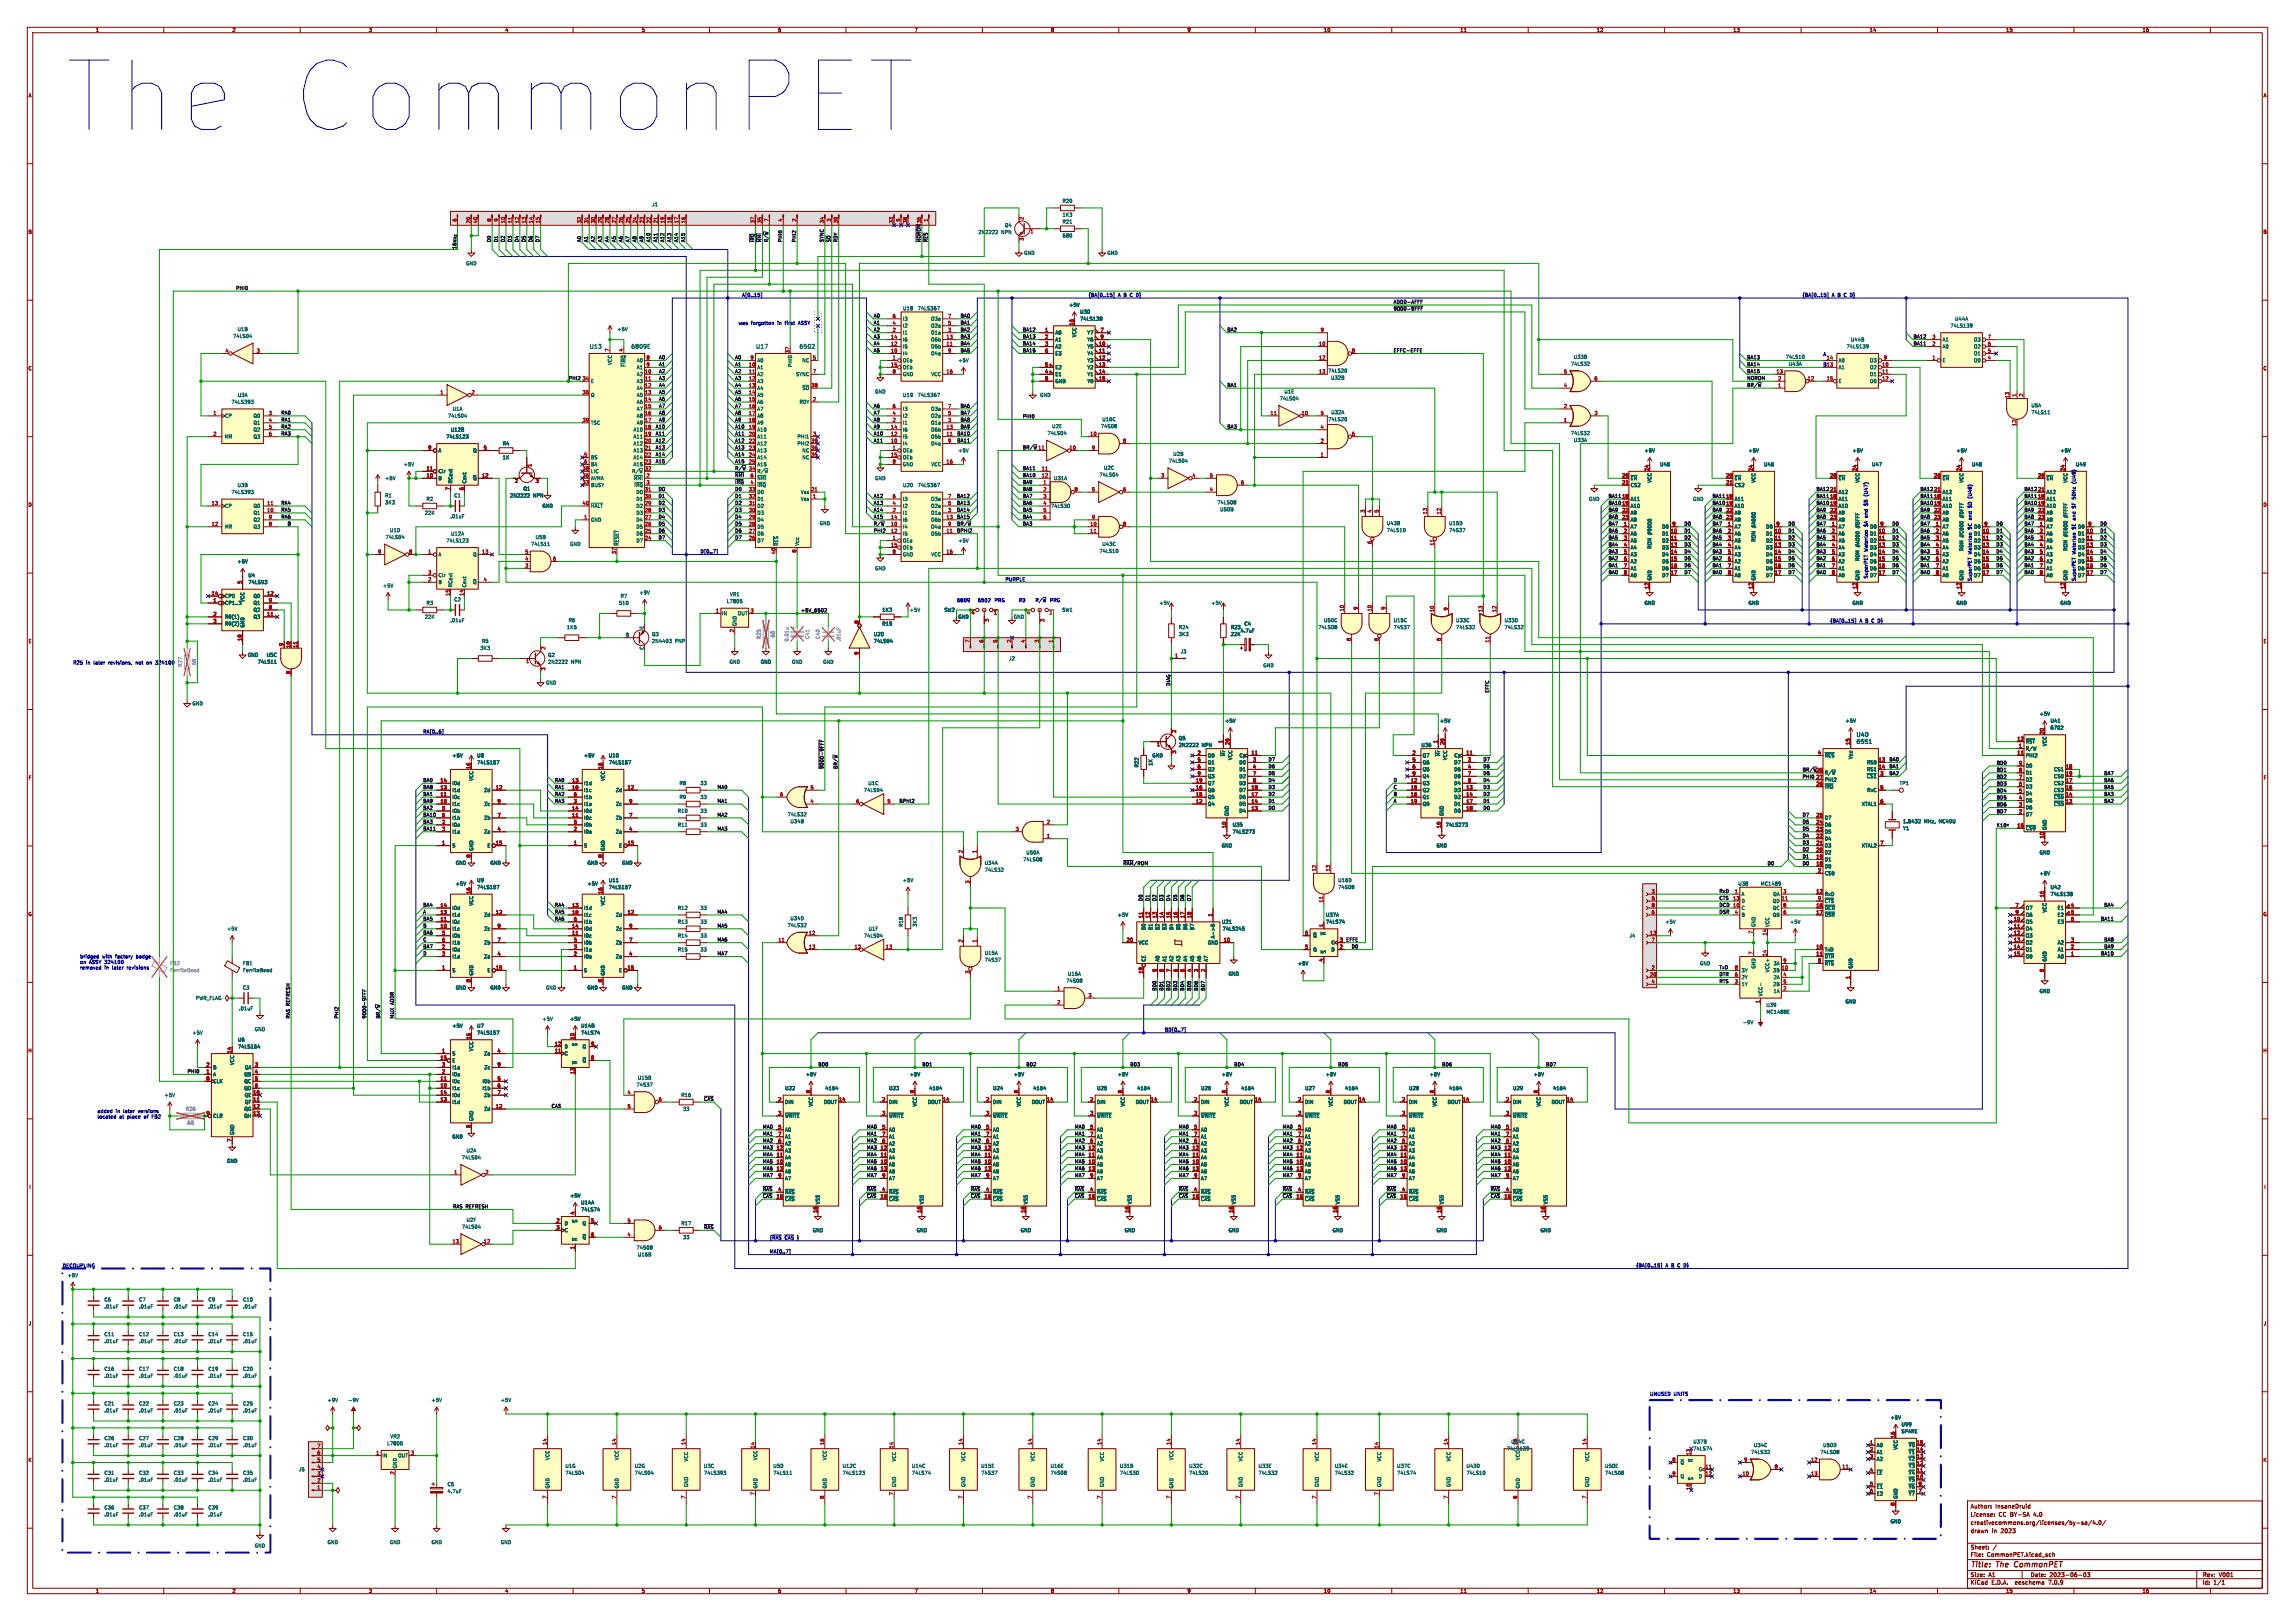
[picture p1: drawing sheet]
<svg xmlns="http://www.w3.org/2000/svg" width="841mm" height="594mm" viewBox="0 0 841 594" stroke-linecap="round" stroke-linejoin="round" font-family="sans-serif">
<defs><g id="words">
<text font-size="35.4" fill="#0000c2" x="22.9" y="50.6">The CommonPET</text>
<g font-size="2.8" fill="#840000">
<text x="722" y="574.9">Title:</text>
<text x="731.7" y="574.9">The</text>
<text x="739" y="574.9">CommonPET</text>
</g>
<g font-size="2.1" fill="#006464">
<text x="216" y="128">U13</text>
<text x="231.2" y="128">6809E</text>
<text x="276.9" y="128">U17</text>
<text x="292.8" y="128">6502</text>
<text x="680.2" y="270.2">U40</text>
<text x="680.2" y="272.8">6551</text>
</g>
<g font-size="2.1" fill="#840000">
<text x="722" y="556">License:</text>
<text x="722" y="553">Author:</text>
<text x="731.2" y="553">InsaneDruid</text>
<text x="732.4" y="556">CC BY-SA</text>
<text x="745.3" y="556">4.0</text>
<text x="722" y="562">drawn</text>
<text x="722" y="559">creativecommons.org/licenses/by-sa/4.0/</text>
<text x="729.9" y="562">in</text>
<text x="733.2" y="562">2023</text>
<text x="722" y="568">Sheet:</text>
<text x="722" y="570.7">File:</text>
<text x="728.1" y="570.7">CommonPET.kicad_sch</text>
<text x="722" y="580.9">KiCad</text>
<text x="722" y="578.1">Size:</text>
<text x="728.7" y="578.1">A1</text>
<text x="729.7" y="580.9">E.D.A.</text>
<text x="738.6" y="580.9">eeschema</text>
<text x="744" y="578.1">Date:</text>
<text x="751" y="580.9">7.0.9</text>
<text x="751" y="578.1">2023-06-03</text>
<text x="807" y="578.3">Rev:</text>
<text x="807" y="580.9">Id:</text>
<text x="811.1" y="580.9">1/1</text>
<text x="813.4" y="578.3">V001</text>
</g>
<g font-size="1.8" fill="#840000">
<text x="35" y="11.9">1</text>
<text x="85" y="11.9">2</text>
<text x="135" y="11.9">3</text>
<text x="185" y="11.9">4</text>
<text x="235" y="11.9">5</text>
<text x="285" y="11.9">6</text>
<text x="335" y="11.9">7</text>
<text x="385" y="11.9">8</text>
<text x="435" y="11.9">9</text>
<text x="485" y="11.9">10</text>
<text x="535" y="11.9">11</text>
<text x="585" y="11.9">12</text>
<text x="635" y="11.9">13</text>
<text x="685" y="11.9">14</text>
<text x="735" y="11.9">15</text>
<text x="785" y="11.9">16</text>
<text x="10.3" y="35.9">A</text>
<text x="829.3" y="35.9">A</text>
<text x="10.3" y="85.9">B</text>
<text x="829.2" y="85.9">B</text>
<text x="10.3" y="135.9">C</text>
<text x="829.2" y="135.9">C</text>
<text x="10.3" y="185.9">D</text>
<text x="829.2" y="185.9">D</text>
<text x="10.3" y="235.9">E</text>
<text x="829.3" y="235.9">E</text>
<text x="10.3" y="285.9">F</text>
<text x="829.3" y="285.9">F</text>
<text x="10.3" y="335.9">G</text>
<text x="829.2" y="335.9">G</text>
<text x="10.2" y="385.9">H</text>
<text x="829.2" y="385.9">H</text>
<text x="10.6" y="435.9">I</text>
<text x="829.6" y="435.9">I</text>
<text x="10.4" y="485.9">J</text>
<text x="829.4" y="485.9">J</text>
<text x="10.3" y="535.9">K</text>
<text x="829.2" y="535.9">K</text>
<text x="35" y="583.9">1</text>
<text x="85" y="583.9">2</text>
<text x="135" y="583.9">3</text>
<text x="185" y="583.9">4</text>
<text x="235" y="583.9">5</text>
<text x="285" y="583.9">6</text>
<text x="335" y="583.9">7</text>
<text x="385" y="583.9">8</text>
<text x="435" y="583.9">9</text>
<text x="485" y="583.9">10</text>
<text x="535" y="583.9">11</text>
<text x="585" y="583.9">12</text>
<text x="635" y="583.9">13</text>
<text x="685" y="583.9">14</text>
<text x="735" y="583.9">15</text>
<text x="785" y="583.9">16</text>
</g>
<g font-size="1.8" fill="#006464">
<text x="238.8" y="75.8">J1</text>
<text x="389.2" y="74.5">R20</text>
<text x="368.1" y="83.4">Q4</text>
<text x="389.2" y="82.1">R21</text>
<text x="389.2" y="79.6">1K3</text>
<text x="358.4" y="86">2N2222</text>
<text x="366.9" y="86">NPN</text>
<text x="389.2" y="87.2">680</text>
<text x="375.2" y="93.6">GND</text>
<text x="405.6" y="93.6">GND</text>
<text x="170.7" y="97.4">GND</text>
<text x="330.8" y="113.9">U18</text>
<text x="336.1" y="113.9">74LS367</text>
<text x="391.7" y="112.6">+5V</text>
<text x="330.7" y="117.7">I3</text>
<text x="341" y="117.7">O3a</text>
<text x="395.7" y="115.2">U30</text>
<text x="395.7" y="117.7">74LS138</text>
<text x="716.3" y="117.7">U44A</text>
<text x="85.3" y="124.1">74LS04</text>
<text x="86.9" y="121.5">U1B</text>
<text x="226.1" y="121.5">+5V</text>
<text x="330.7" y="125.3">I6</text>
<text x="330.7" y="122.8">I1</text>
<text x="330.7" y="120.2">I2</text>
<text x="341" y="125.3">O6b</text>
<text x="341" y="122.8">O1a</text>
<text x="341" y="120.2">O2a</text>
<text x="386.6" y="122.8">A0</text>
<text x="386.6" y="125.3">A1</text>
<text x="394.6" y="123.7" transform="rotate(-90 394.6 123.7)">VCC</text>
<text x="398.3" y="122.8">Y7</text>
<text x="398.3" y="125.3">Y6</text>
<text x="678.1" y="125.3">U44B</text>
<text x="711.7" y="125.3">A1</text>
<text x="714.6" y="120.2">74LS139</text>
<text x="723.2" y="125.3">O3</text>
<text x="330.7" y="130.4">I4</text>
<text x="330.7" y="127.9">I5</text>
<text x="341" y="127.9">O5b</text>
<text x="341" y="130.4">O4a</text>
<text x="386.6" y="127.9">A2</text>
<text x="386.6" y="130.4">E3</text>
<text x="398.3" y="127.9">Y5</text>
<text x="398.3" y="130.4">Y4</text>
<text x="576.5" y="131.7">U33B</text>
<text x="654.2" y="131.7">74LS10</text>
<text x="676.5" y="127.9">74LS139</text>
<text x="711.7" y="127.9">A0</text>
<text x="723.2" y="130.4">O1</text>
<text x="723.2" y="127.9">O2</text>
<text x="224.4" y="133.9" transform="rotate(-90 224.4 133.9)">VCC</text>
<text x="229.5" y="134.5" transform="rotate(-90 229.5 134.5)">~{FIRQ}</text>
<text x="233.2" y="132.9">A0</text>
<text x="233.2" y="135.5">A1</text>
<text x="277.4" y="135.5">A1</text>
<text x="277.4" y="132.9">A0</text>
<text x="290.4" y="134.7" transform="rotate(-90 290.4 134.7)">PHI0</text>
<text x="293.9" y="132.9">NC</text>
<text x="330.7" y="132.9">OEa</text>
<text x="330.7" y="135.5">OEb</text>
<text x="351" y="132.9">+5V</text>
<text x="386.6" y="135.5">E2</text>
<text x="398.3" y="132.9">Y3</text>
<text x="398.3" y="135.5">Y2</text>
<text x="486.6" y="136.8">74LS20</text>
<text x="575.5" y="134.2">74LS32</text>
<text x="655.3" y="134.2">U43A</text>
<text x="673.6" y="135.5">A1</text>
<text x="673.6" y="132.9">A0</text>
<text x="685.1" y="135.5">O2</text>
<text x="685.1" y="132.9">O3</text>
<text x="711.7" y="132.9">E</text>
<text x="723.2" y="132.9">O0</text>
<text x="216.4" y="140.6">E</text>
<text x="233.2" y="138">A2</text>
<text x="233.2" y="140.6">A3</text>
<text x="233.2" y="143.1">A4</text>
<text x="277.4" y="138">A2</text>
<text x="277.4" y="140.6">A3</text>
<text x="277.4" y="143.1">A4</text>
<text x="291.6" y="138">SYNC</text>
<text x="293.9" y="143.1">~{SO}</text>
<text x="330.7" y="138">GND</text>
<text x="341.1" y="138">VCC</text>
<text x="386.6" y="138">E1</text>
<text x="386.6" y="140.6">GND</text>
<text x="398.3" y="138">Y1</text>
<text x="398.3" y="140.6">Y0</text>
<text x="487.6" y="139.3">U32B</text>
<text x="673.6" y="140.6">E</text>
<text x="685.1" y="138">O1</text>
<text x="685.1" y="140.6">O0</text>
<text x="84.7" y="148.2">74LS393</text>
<text x="87" y="145.6">U3A</text>
<text x="216.4" y="145.6">Q</text>
<text x="233.2" y="145.6">A5</text>
<text x="233.2" y="148.2">A6</text>
<text x="277.4" y="145.6">A5</text>
<text x="277.4" y="148.2">A6</text>
<text x="292.8" y="148.2">RDY</text>
<text x="320.5" y="144.4">GND</text>
<text x="330.8" y="145.6">U19</text>
<text x="336.1" y="145.6">74LS367</text>
<text x="381" y="145.6">GND</text>
<text x="468.8" y="146.9">74LS04</text>
<text x="470.5" y="144.4">U1E</text>
<text x="744.2" y="149.4">U5A</text>
<text x="82.3" y="153.3">CP</text>
<text x="92.8" y="153.3">Q0</text>
<text x="92.8" y="155.8">Q1</text>
<text x="164" y="153.3">74LS04</text>
<text x="165.7" y="150.7">U1A</text>
<text x="216.4" y="155.8">TSC</text>
<text x="233.2" y="150.7">A7</text>
<text x="233.2" y="153.3">A8</text>
<text x="233.2" y="155.8">A9</text>
<text x="277.4" y="150.7">A7</text>
<text x="277.4" y="153.3">A8</text>
<text x="277.4" y="155.8">A9</text>
<text x="330.7" y="155.8">I1</text>
<text x="330.7" y="153.3">I2</text>
<text x="330.7" y="150.7">I3</text>
<text x="341" y="155.8">O1a</text>
<text x="341" y="153.3">O2a</text>
<text x="341" y="150.7">O3a</text>
<text x="403.8" y="154.5">U16C</text>
<text x="486.6" y="154.5">74LS20</text>
<text x="487.7" y="152">U32A</text>
<text x="744.2" y="152">74LS11</text>
<text x="82.3" y="160.9">MR</text>
<text x="92.8" y="158.3">Q2</text>
<text x="92.8" y="160.9">Q3</text>
<text x="163.4" y="160.9">74LS123</text>
<text x="165" y="158.3">U12B</text>
<text x="232" y="158.3">A10</text>
<text x="232" y="160.9">A11</text>
<text x="277.4" y="158.3">A10</text>
<text x="277.4" y="160.9">A11</text>
<text x="292.1" y="160.9">PHI1</text>
<text x="330.7" y="160.9">I5</text>
<text x="330.7" y="158.3">I6</text>
<text x="341" y="160.9">O5b</text>
<text x="341" y="158.3">O6b</text>
<text x="383.7" y="159.6">74LS04</text>
<text x="385.4" y="157.1">U2E</text>
<text x="403.3" y="157.1">74S08</text>
<text x="575.5" y="159.6">74LS32</text>
<text x="160.5" y="166">A</text>
<text x="173.2" y="166">Q</text>
<text x="184.1" y="163.4">R4</text>
<text x="232" y="163.4">A12</text>
<text x="232" y="166">A13</text>
<text x="277.4" y="163.4">A12</text>
<text x="277.4" y="166">A13</text>
<text x="292.1" y="163.4">PHI2</text>
<text x="293.9" y="166">NC</text>
<text x="330.7" y="166">OEa</text>
<text x="330.7" y="163.4">I4</text>
<text x="341" y="163.4">O4a</text>
<text x="351" y="166">+5V</text>
<text x="429.8" y="167.2">U2B</text>
<text x="576.6" y="162.2">U33A</text>
<text x="602.5" y="166">+5V</text>
<text x="640.6" y="166">+5V</text>
<text x="678.7" y="166">+5V</text>
<text x="716.8" y="166">+5V</text>
<text x="754.9" y="166">+5V</text>
<text x="147.8" y="171">+5V</text>
<text x="160.5" y="173.6">Clr</text>
<text x="184.1" y="168.5">1K</text>
<text x="216.4" y="173.6">LIC</text>
<text x="216.4" y="168.5">BS</text>
<text x="216.4" y="171">BA</text>
<text x="231.5" y="173.6">R/~{W}</text>
<text x="232" y="168.5">A14</text>
<text x="232" y="171">A15</text>
<text x="277.4" y="168.5">A14</text>
<text x="277.4" y="171">A15</text>
<text x="277.4" y="173.6">R/~{W}</text>
<text x="293.9" y="168.5">NC</text>
<text x="330.7" y="168.5">OEb</text>
<text x="330.7" y="171">GND</text>
<text x="341.1" y="171">VCC</text>
<text x="404.4" y="172.3">U2C</text>
<text x="428.2" y="169.8">74LS04</text>
<text x="608.2" y="171">U45</text>
<text x="646.3" y="171">U46</text>
<text x="685.8" y="171">U47</text>
<text x="722.5" y="171">U48</text>
<text x="760.6" y="171">U49</text>
<text x="86.9" y="178.7">U3B</text>
<text x="141" y="176.1">+5V</text>
<text x="160.5" y="176.1">B</text>
<text x="166" y="177.3" transform="rotate(-90 166 177.3)">RCext</text>
<text x="171" y="177.3" transform="rotate(-90 171 177.3)">Cext</text>
<text x="173.2" y="176.1">~{Q}</text>
<text x="191.7" y="179.9">Q1</text>
<text x="216.4" y="178.7">BUSY</text>
<text x="216.4" y="176.1">AVMA</text>
<text x="232.1" y="176.1">~{NMI}</text>
<text x="232.3" y="178.7">~{IRQ}</text>
<text x="277.4" y="178.7">~{IRQ}</text>
<text x="277.4" y="176.1">~{NMI}</text>
<text x="320.5" y="176.1">GND</text>
<text x="330.8" y="178.7">U20</text>
<text x="336.1" y="178.7">74LS367</text>
<text x="386.1" y="176.1">U31A</text>
<text x="402.8" y="174.9">74LS04</text>
<text x="597.4" y="176.1">~{EN}</text>
<text x="597.4" y="178.7">CS2</text>
<text x="605.4" y="177.1" transform="rotate(-90 605.4 177.1)">VCC</text>
<text x="635.5" y="176.1">~{EN}</text>
<text x="635.5" y="178.7">CS2</text>
<text x="643.5" y="177.1" transform="rotate(-90 643.5 177.1)">VCC</text>
<text x="673.6" y="176.1">~{EN}</text>
<text x="681.6" y="177.1" transform="rotate(-90 681.6 177.1)">VCC</text>
<text x="711.7" y="176.1">~{EN}</text>
<text x="719.7" y="177.1" transform="rotate(-90 719.7 177.1)">VCC</text>
<text x="749.8" y="176.1">~{EN}</text>
<text x="757.8" y="177.1" transform="rotate(-90 757.8 177.1)">VCC</text>
<text x="84.7" y="181.2">74LS393</text>
<text x="141" y="182.5">R1</text>
<text x="141" y="185">3K3</text>
<text x="156.1" y="183.7">R2</text>
<text x="166.3" y="182.5">C1</text>
<text x="186.8" y="182.5">2N2222</text>
<text x="195.3" y="182.5">NPN</text>
<text x="233" y="183.7">D1</text>
<text x="233" y="181.2">D0</text>
<text x="277.4" y="183.7">D1</text>
<text x="277.4" y="181.2">D0</text>
<text x="293.3" y="183.7">Vss</text>
<text x="293.3" y="181.2">Vss</text>
<text x="330.7" y="183.7">I3</text>
<text x="341" y="183.7">O3a</text>
<text x="445.9" y="185">74LS08</text>
<text x="582.2" y="183.7">GND</text>
<text x="597.4" y="183.7">A11</text>
<text x="620.3" y="183.7">GND</text>
<text x="635.5" y="183.7">A11</text>
<text x="673.6" y="183.7">A11</text>
<text x="673.6" y="181.2">A12</text>
<text x="711.7" y="183.7">A11</text>
<text x="711.7" y="181.2">A12</text>
<text x="749.8" y="183.7">A11</text>
<text x="749.8" y="181.2">A12</text>
<text x="82.3" y="186.3">CP</text>
<text x="92.8" y="188.8">Q1</text>
<text x="92.8" y="186.3">Q0</text>
<text x="92.8" y="191.4">Q2</text>
<text x="155.5" y="188.8">22K</text>
<text x="164.9" y="190.1">.01uF</text>
<text x="198.6" y="186.3">GND</text>
<text x="216.4" y="191.4">GND</text>
<text x="216.4" y="186.3">~{HALT}</text>
<text x="233" y="191.4">D4</text>
<text x="233" y="188.8">D3</text>
<text x="233" y="186.3">D2</text>
<text x="277.4" y="191.4">D4</text>
<text x="277.4" y="188.8">D3</text>
<text x="277.4" y="186.3">D2</text>
<text x="330.7" y="191.4">I6</text>
<text x="330.7" y="188.8">I1</text>
<text x="330.7" y="186.3">I2</text>
<text x="341" y="191.4">O6b</text>
<text x="341" y="188.8">O1a</text>
<text x="341" y="186.3">O2a</text>
<text x="385" y="186.3">74LS30</text>
<text x="447" y="187.6">U50B</text>
<text x="597.4" y="186.3">A10</text>
<text x="597.4" y="188.8">A9</text>
<text x="597.4" y="191.4">A8</text>
<text x="635.5" y="186.3">A10</text>
<text x="635.5" y="188.8">A9</text>
<text x="635.5" y="191.4">A8</text>
<text x="673.6" y="186.3">A10</text>
<text x="673.6" y="188.8">A9</text>
<text x="673.6" y="191.4">A8</text>
<text x="711.7" y="186.3">A10</text>
<text x="711.7" y="188.8">A9</text>
<text x="711.7" y="191.4">A8</text>
<text x="719.7" y="189.6" transform="rotate(-90 719.7 189.6)">#DFFF</text>
<text x="749.8" y="186.3">A10</text>
<text x="749.8" y="188.8">A9</text>
<text x="749.8" y="191.4">A8</text>
<text x="757.8" y="189.5" transform="rotate(-90 757.8 189.5)">#FFFF</text>
<text x="82.3" y="193.9">MR</text>
<text x="92.8" y="193.9">Q3</text>
<text x="141.1" y="197.7">74LS04</text>
<text x="142.8" y="195.2">U1D</text>
<text x="165.1" y="196.4">U12A</text>
<text x="196.1" y="197.7">U5B</text>
<text x="233" y="196.4">D6</text>
<text x="233" y="193.9">D5</text>
<text x="277.4" y="196.4">D6</text>
<text x="277.4" y="193.9">D5</text>
<text x="300.2" y="192.6">GND</text>
<text x="330.7" y="193.9">I4</text>
<text x="330.7" y="196.4">I5</text>
<text x="341" y="196.4">O5b</text>
<text x="341" y="193.9">O4a</text>
<text x="508" y="192.6">U43B</text>
<text x="508" y="195.2">74LS10</text>
<text x="530.9" y="192.6">U15D</text>
<text x="530.9" y="195.2">74S37</text>
<text x="597.4" y="193.9">A7</text>
<text x="597.4" y="196.4">A6</text>
<text x="608.9" y="196.4">D1</text>
<text x="608.9" y="193.9">D0</text>
<text x="635.5" y="193.9">A7</text>
<text x="635.5" y="196.4">A6</text>
<text x="647" y="196.4">D1</text>
<text x="647" y="193.9">D0</text>
<text x="673.6" y="193.9">A7</text>
<text x="673.6" y="196.4">A6</text>
<text x="681.6" y="193.3" transform="rotate(-90 681.6 193.3)">#BFFF</text>
<text x="685.1" y="196.4">D1</text>
<text x="685.1" y="193.9">D0</text>
<text x="711.7" y="193.9">A7</text>
<text x="711.7" y="196.4">A6</text>
<text x="723.2" y="196.4">D1</text>
<text x="723.2" y="193.9">D0</text>
<text x="749.8" y="193.9">A7</text>
<text x="749.8" y="196.4">A6</text>
<text x="761.3" y="196.4">D1</text>
<text x="761.3" y="193.9">D0</text>
<text x="163.4" y="199">74LS123</text>
<text x="194.5" y="200.3">74LS11</text>
<text x="208.8" y="200.3">GND</text>
<text x="226.9" y="200.2" transform="rotate(-90 226.9 200.2)">~{RESET}</text>
<text x="233" y="199">D7</text>
<text x="277.4" y="199">D7</text>
<text x="285.3" y="200.2" transform="rotate(-90 285.3 200.2)">~{RES}</text>
<text x="293" y="200.2" transform="rotate(-90 293 200.2)">Vcc</text>
<text x="330.7" y="199">OEa</text>
<text x="330.7" y="201.5">OEb</text>
<text x="351" y="199">+5V</text>
<text x="402.8" y="202.8">74LS10</text>
<text x="403.8" y="200.3">U43C</text>
<text x="597.4" y="199">A5</text>
<text x="597.4" y="201.5">A4</text>
<text x="605.4" y="201.2" transform="rotate(-90 605.4 201.2)">ROM #9000</text>
<text x="608.9" y="199">D2</text>
<text x="608.9" y="201.5">D3</text>
<text x="635.5" y="199">A5</text>
<text x="635.5" y="201.5">A4</text>
<text x="643.5" y="198.6" transform="rotate(-90 643.5 198.6)">ROM #A000</text>
<text x="647" y="199">D2</text>
<text x="647" y="201.5">D3</text>
<text x="673.6" y="199">A5</text>
<text x="673.6" y="201.5">A4</text>
<text x="685.1" y="199">D2</text>
<text x="685.1" y="201.5">D3</text>
<text x="711.7" y="199">A5</text>
<text x="711.7" y="201.5">A4</text>
<text x="719.7" y="202.1" transform="rotate(-90 719.7 202.1)">ROM #C000</text>
<text x="723.2" y="199">D2</text>
<text x="723.2" y="201.5">D3</text>
<text x="749.8" y="199">A5</text>
<text x="749.8" y="201.5">A4</text>
<text x="757.8" y="202" transform="rotate(-90 757.8 202)">ROM #E000</text>
<text x="761.3" y="199">D2</text>
<text x="761.3" y="201.5">D3</text>
<text x="86.9" y="206.6">+5V</text>
<text x="160.5" y="204.1">A</text>
<text x="173.2" y="204.1">Q</text>
<text x="320.5" y="209.1">GND</text>
<text x="330.7" y="204.1">GND</text>
<text x="341.1" y="204.1">VCC</text>
<text x="597.4" y="204.1">A3</text>
<text x="597.4" y="206.6">A2</text>
<text x="597.4" y="209.1">A1</text>
<text x="608.9" y="204.1">D4</text>
<text x="608.9" y="206.6">D5</text>
<text x="608.9" y="209.1">D6</text>
<text x="635.5" y="204.1">A3</text>
<text x="635.5" y="206.6">A2</text>
<text x="635.5" y="209.1">A1</text>
<text x="647" y="204.1">D4</text>
<text x="647" y="206.6">D5</text>
<text x="647" y="209.1">D6</text>
<text x="673.6" y="204.1">A3</text>
<text x="673.6" y="206.6">A2</text>
<text x="673.6" y="209.1">A1</text>
<text x="681.6" y="205.7" transform="rotate(-90 681.6 205.7)">ROM #A000</text>
<text x="685.1" y="204.1">D4</text>
<text x="685.1" y="206.6">D5</text>
<text x="685.1" y="209.1">D6</text>
<text x="711.7" y="204.1">A3</text>
<text x="711.7" y="206.6">A2</text>
<text x="711.7" y="209.1">A1</text>
<text x="723.2" y="204.1">D4</text>
<text x="723.2" y="206.6">D5</text>
<text x="723.2" y="209.1">D6</text>
<text x="749.8" y="204.1">A3</text>
<text x="749.8" y="206.6">A2</text>
<text x="749.8" y="209.1">A1</text>
<text x="761.3" y="204.1">D4</text>
<text x="761.3" y="206.6">D5</text>
<text x="761.3" y="209.1">D6</text>
<text x="90.9" y="211.7">U4</text>
<text x="90.9" y="214.2">74LS93</text>
<text x="140.2" y="215.5">+5V</text>
<text x="160.5" y="214.2">B</text>
<text x="160.5" y="211.7">Clr</text>
<text x="166" y="215.4" transform="rotate(-90 166 215.4)">RCext</text>
<text x="171" y="215.4" transform="rotate(-90 171 215.4)">Cext</text>
<text x="173.2" y="214.2">~{Q}</text>
<text x="597.4" y="211.7">A0</text>
<text x="605.4" y="212.9" transform="rotate(-90 605.4 212.9)">GND</text>
<text x="608.9" y="211.7">D7</text>
<text x="635.5" y="211.7">A0</text>
<text x="643.5" y="212.9" transform="rotate(-90 643.5 212.9)">GND</text>
<text x="647" y="211.7">D7</text>
<text x="673.6" y="211.7">A0</text>
<text x="681.6" y="212.9" transform="rotate(-90 681.6 212.9)">GND</text>
<text x="685.1" y="211.7">D7</text>
<text x="711.7" y="211.7">A0</text>
<text x="719.7" y="212.9" transform="rotate(-90 719.7 212.9)">GND</text>
<text x="723.2" y="211.7">D7</text>
<text x="749.8" y="211.7">A0</text>
<text x="757.8" y="212.9" transform="rotate(-90 757.8 212.9)">GND</text>
<text x="761.3" y="211.7">D7</text>
<text x="82.3" y="221.8">CP1..3</text>
<text x="82.3" y="219.3">CP0</text>
<text x="89.8" y="220.7" transform="rotate(-90 89.8 220.7)">VCC</text>
<text x="92.8" y="219.3">Q0</text>
<text x="92.8" y="221.8">Q1</text>
<text x="156.1" y="221.8">R3</text>
<text x="166.3" y="220.6">C2</text>
<text x="226.7" y="221.8">510</text>
<text x="227.3" y="219.3">R7</text>
<text x="234.2" y="218">+9V</text>
<text x="266.2" y="221.2">L7805</text>
<text x="267.4" y="218.7">VR1</text>
<text x="424.7" y="221.8">+5V</text>
<text x="443.7" y="221.8">+5V</text>
<text x="602.5" y="221.8">GND</text>
<text x="640.6" y="221.8">GND</text>
<text x="678.7" y="221.8">GND</text>
<text x="716.8" y="221.8">GND</text>
<text x="754.9" y="221.8">GND</text>
<text x="82.3" y="226.9">R0(1)</text>
<text x="92.8" y="226.9">Q3</text>
<text x="92.8" y="224.4">Q2</text>
<text x="155.5" y="226.9">22K</text>
<text x="264.4" y="225.7">IN</text>
<text x="270.2" y="225.7">OUT</text>
<text x="323.2" y="224.4">1K3</text>
<text x="333.2" y="224.4">+5V</text>
<text x="345.9" y="224.4">SW2</text>
<text x="351" y="226.9">GND</text>
<text x="371.3" y="226.9">GND</text>
<text x="389.1" y="224.4">SW1</text>
<text x="82.3" y="229.5">R0(2)</text>
<text x="89.8" y="230.1" transform="rotate(-90 89.8 230.1)">GND</text>
<text x="164.9" y="228.2">.01uF</text>
<text x="207.6" y="230.7">1K5</text>
<text x="208.2" y="228.2">R6</text>
<text x="229.1" y="233.4">B</text>
<text x="236" y="230.5" transform="rotate(-90 236 230.5)">E</text>
<text x="238.8" y="233.3">Q3</text>
<text x="270.1" y="229.6" transform="rotate(-90 270.1 229.6)">GND</text>
<text x="320.1" y="233.3">U2D</text>
<text x="323.2" y="229.5">R19</text>
<text x="431.8" y="230.7">R24</text>
<text x="431.8" y="233.3">3K3</text>
<text x="450.9" y="230.7">R23</text>
<text x="450.9" y="233.3">22K</text>
<text x="454.5" y="232">4.7uF</text>
<text x="455.9" y="229.5">C4</text>
<text x="482.9" y="230.7">74LS08</text>
<text x="485" y="228.2">U50C</text>
<text x="510.6" y="228.2">U15C</text>
<text x="510.6" y="230.7">74S37</text>
<text x="533.4" y="228.2">U33C</text>
<text x="533.4" y="230.7">74LS32</text>
<text x="551.2" y="228.2">U33D</text>
<text x="551.2" y="230.7">74LS32</text>
<text x="175.9" y="238.4">3K3</text>
<text x="176.5" y="235.8">R5</text>
<text x="236" y="238.2" transform="rotate(-90 236 238.2)">C</text>
<text x="238.8" y="235.8">2N4403</text>
<text x="247.3" y="235.8">PNP</text>
<text x="320.1" y="235.8">74LS04</text>
<text x="432.5" y="239.6">J3</text>
<text x="90.7" y="240.9">GND</text>
<text x="94.3" y="243.4">74LS11</text>
<text x="97.6" y="240.9">U5C</text>
<text x="200.7" y="240.9">Q2</text>
<text x="200.7" y="243.4">2N2222</text>
<text x="209.2" y="243.4">NPN</text>
<text x="267.2" y="243.4">GND</text>
<text x="278.6" y="243.4">GND</text>
<text x="290.1" y="243.4">GND</text>
<text x="301.5" y="243.4">GND</text>
<text x="369.6" y="242.2">J2</text>
<text x="462.8" y="244.7">GND</text>
<text x="199.9" y="251.1">GND</text>
<text x="70.4" y="258.7">GND</text>
<text x="747.3" y="262.5">+5V</text>
<text x="448.8" y="265">+5V</text>
<text x="527.6" y="265">+5V</text>
<text x="676.1" y="265">+5V</text>
<text x="751.3" y="265">U41</text>
<text x="751.3" y="267.6">6702</text>
<text x="431.8" y="271.4">Q5</text>
<text x="431.8" y="273.9">2N2222</text>
<text x="440.4" y="273.9">NPN</text>
<text x="520.7" y="273.9">U36</text>
<text x="742.2" y="275.2">R/W</text>
<text x="742.2" y="272.6">~{RST}</text>
<text x="750.2" y="273.6" transform="rotate(-90 750.2 273.6)">VCC</text>
<text x="165.6" y="277.7">+5V</text>
<text x="174.7" y="277.7">U8</text>
<text x="174.7" y="280.3">74LS157</text>
<text x="213.9" y="277.7">+5V</text>
<text x="222.9" y="277.7">U10</text>
<text x="222.9" y="280.3">74LS157</text>
<text x="417.4" y="281.3" transform="rotate(-90 417.4 281.3)">R22</text>
<text x="422.1" y="277.7">GND</text>
<text x="422.5" y="280.7" transform="rotate(-90 422.5 280.7)">1K</text>
<text x="442.5" y="277.7">Q0</text>
<text x="442.5" y="280.3">Q1</text>
<text x="449.2" y="277.3" transform="rotate(-90 449.2 277.3)">~{Mr}</text>
<text x="451.7" y="278.7" transform="rotate(-90 451.7 278.7)">VCC</text>
<text x="454" y="280.3">D0</text>
<text x="454.1" y="277.7">Cp</text>
<text x="521.2" y="277.7">Q7</text>
<text x="521.2" y="280.3">Q6</text>
<text x="527.9" y="277.3" transform="rotate(-90 527.9 277.3)">~{Mr}</text>
<text x="530.5" y="278.7" transform="rotate(-90 530.5 278.7)">VCC</text>
<text x="532.7" y="280.3">D7</text>
<text x="532.8" y="277.7">Cp</text>
<text x="668.5" y="277.7">~{RES}</text>
<text x="679" y="278.3" transform="rotate(-90 679 278.3)">Vcc</text>
<text x="683.9" y="280.3">RS0</text>
<text x="742.2" y="277.7">PHI2</text>
<text x="742.2" y="281.5">D0</text>
<text x="165.6" y="287.9">I0d</text>
<text x="173.6" y="286.3" transform="rotate(-90 173.6 286.3)">VCC</text>
<text x="213.9" y="287.9">I1d</text>
<text x="221.8" y="286.3" transform="rotate(-90 221.8 286.3)">VCC</text>
<text x="248.8" y="287.9">R8</text>
<text x="256.5" y="287.9">33</text>
<text x="318" y="287.9">U1C</text>
<text x="442.5" y="287.9">Q7</text>
<text x="442.5" y="282.8">Q2</text>
<text x="442.5" y="285.3">Q3</text>
<text x="454" y="282.8">D1</text>
<text x="454" y="285.3">D2</text>
<text x="454" y="287.9">D3</text>
<text x="521.2" y="287.9">Q3</text>
<text x="521.2" y="282.8">Q5</text>
<text x="521.2" y="285.3">Q4</text>
<text x="532.7" y="282.8">D6</text>
<text x="532.7" y="285.3">D5</text>
<text x="532.7" y="287.9">D4</text>
<text x="668.5" y="286.6">PHI2</text>
<text x="668.5" y="284.1">R/~{W}</text>
<text x="683.9" y="282.8">RS1</text>
<text x="683.9" y="285.3">~{CS1}</text>
<text x="696" y="287.9">TP1</text>
<text x="742.2" y="286.6">D2</text>
<text x="742.2" y="284.1">D1</text>
<text x="752.5" y="287.9">CS2</text>
<text x="752.5" y="282.8">CS1</text>
<text x="752.5" y="285.3">CS0</text>
<text x="165.6" y="293">I0c</text>
<text x="165.6" y="290.4">I1d</text>
<text x="177.3" y="290.4">Zd</text>
<text x="213.9" y="290.4">I1c</text>
<text x="213.9" y="293">I1b</text>
<text x="225.5" y="290.4">Zd</text>
<text x="248.8" y="293">R9</text>
<text x="256.5" y="293">33</text>
<text x="316.4" y="290.4">74LS04</text>
<text x="442.5" y="293">Q5</text>
<text x="442.5" y="290.4">Q6</text>
<text x="454" y="293">D6</text>
<text x="454" y="290.4">D7</text>
<text x="521.2" y="290.4">Q2</text>
<text x="521.2" y="293">Q1</text>
<text x="532.7" y="290.4">D3</text>
<text x="532.7" y="293">D2</text>
<text x="668.5" y="289.2">~{IRQ}</text>
<text x="684.1" y="290.4">RxC</text>
<text x="742.2" y="291.7">D4</text>
<text x="742.2" y="289.2">D3</text>
<text x="752.5" y="293">~{CS6}</text>
<text x="752.5" y="290.4">CS3</text>
<text x="165.6" y="295.5">I1c</text>
<text x="165.6" y="298">I0b</text>
<text x="177.3" y="295.5">Zc</text>
<text x="213.9" y="298">I0d</text>
<text x="213.9" y="295.5">I1a</text>
<text x="225.6" y="295.5">Zc</text>
<text x="248.2" y="298">R10</text>
<text x="256.5" y="298">33</text>
<text x="288.5" y="299.3">74LS32</text>
<text x="442.5" y="295.5">Q4</text>
<text x="450.4" y="299.2" transform="rotate(-90 450.4 299.2)">GND</text>
<text x="454" y="298">D4</text>
<text x="454" y="295.5">D5</text>
<text x="521.2" y="295.5">Q0</text>
<text x="529.2" y="299.2" transform="rotate(-90 529.2 299.2)">GND</text>
<text x="532.7" y="295.5">D1</text>
<text x="532.7" y="298">D0</text>
<text x="682.1" y="295.5">XTAL1</text>
<text x="742.2" y="299.3">D7</text>
<text x="742.2" y="296.8">D6</text>
<text x="742.2" y="294.2">D5</text>
<text x="752.5" y="295.5">~{CS5}</text>
<text x="165.6" y="303.1">I0a</text>
<text x="165.6" y="305.7">I1a</text>
<text x="165.6" y="300.6">I1b</text>
<text x="177.3" y="305.7">Za</text>
<text x="177.3" y="300.6">Zb</text>
<text x="213.9" y="300.6">I0c</text>
<text x="213.9" y="305.7">I0a</text>
<text x="213.9" y="303.1">I0b</text>
<text x="225.5" y="305.7">Za</text>
<text x="225.5" y="300.6">Zb</text>
<text x="248.2" y="303.1">R11</text>
<text x="256.5" y="303.1">33</text>
<text x="289.5" y="301.9">U34B</text>
<text x="451.5" y="303.1">U35</text>
<text x="451.5" y="305.7">74LS273</text>
<text x="529.6" y="303.1">74LS273</text>
<text x="668.5" y="305.7">D5</text>
<text x="668.5" y="303.1">D6</text>
<text x="668.5" y="300.6">D7</text>
<text x="697.2" y="304.4">Y1</text>
<text x="697.2" y="301.9">1.8432</text>
<text x="705.1" y="301.9">MHz,</text>
<text x="710.6" y="301.9">HC49U</text>
<text x="742.2" y="304.4">~{CS9}</text>
<text x="750.2" y="304.3" transform="rotate(-90 750.2 304.3)">GND</text>
<text x="165.6" y="310.7">S</text>
<text x="173.6" y="311.9" transform="rotate(-90 173.6 311.9)">GND</text>
<text x="178.5" y="310.7">E</text>
<text x="213.9" y="310.7">S</text>
<text x="221.8" y="311.9" transform="rotate(-90 221.8 311.9)">GND</text>
<text x="226.7" y="310.7">E</text>
<text x="447.5" y="310.7">GND</text>
<text x="526.3" y="310.7">GND</text>
<text x="668.5" y="310.7">D3</text>
<text x="668.5" y="308.2">D4</text>
<text x="682.1" y="310.7">XTAL2</text>
<text x="166.9" y="317.1">GND</text>
<text x="179.6" y="317.1">GND</text>
<text x="215.1" y="317.1">GND</text>
<text x="227.8" y="317.1">GND</text>
<text x="360.7" y="317.1">U34A</text>
<text x="374.8" y="315.8">74LS08</text>
<text x="375.9" y="313.3">U50A</text>
<text x="668.5" y="315.8">D1</text>
<text x="668.5" y="313.3">D2</text>
<text x="747.3" y="313.3">GND</text>
<text x="174.7" y="323.4">U9</text>
<text x="222.9" y="323.4">U11</text>
<text x="330.7" y="323.4">+5V</text>
<text x="360.7" y="319.6">74LS32</text>
<text x="490.2" y="323.4">U16D</text>
<text x="668.5" y="318.4">D0</text>
<text x="668.5" y="320.9">CS0</text>
<text x="747.3" y="320.9">+5V</text>
<text x="166.9" y="324.7">+5V</text>
<text x="174.7" y="326">74LS157</text>
<text x="215.1" y="324.7">+5V</text>
<text x="222.9" y="326">74LS157</text>
<text x="490.2" y="326">74S08</text>
<text x="636.8" y="324.7">U38</text>
<text x="638" y="328.5">A</text>
<text x="645.1" y="324.7">MC1489</text>
<text x="649.7" y="328.5">QA</text>
<text x="668.5" y="328.5">RxD</text>
<text x="751.3" y="326">U42</text>
<text x="751.3" y="328.5">74LS138</text>
<text x="165.6" y="333.6">I0d</text>
<text x="173.6" y="332" transform="rotate(-90 173.6 332)">VCC</text>
<text x="213.9" y="333.6">I1d</text>
<text x="221.8" y="332" transform="rotate(-90 221.8 332)">VCC</text>
<text x="248.2" y="333.6">R12</text>
<text x="256.5" y="333.6">33</text>
<text x="638" y="333.6">C</text>
<text x="638" y="331.1">D</text>
<text x="649.5" y="331.1">QD</text>
<text x="649.5" y="333.6">QC</text>
<text x="668.5" y="333.6">~{DCD}</text>
<text x="668.5" y="331.1">~{CTS}</text>
<text x="742.2" y="333.6">O7</text>
<text x="750.2" y="334.5" transform="rotate(-90 750.2 334.5)">VCC</text>
<text x="753.8" y="333.6">E1</text>
<text x="83.1" y="341.2">+5V</text>
<text x="165.6" y="341.2">I1c</text>
<text x="165.6" y="338.7">I0c</text>
<text x="165.6" y="336.1">I1d</text>
<text x="177.3" y="336.1">Zd</text>
<text x="177.3" y="341.2">Zc</text>
<text x="213.9" y="336.1">I1c</text>
<text x="213.9" y="341.2">I0d</text>
<text x="213.9" y="338.7">I1b</text>
<text x="225.5" y="336.1">Zd</text>
<text x="225.6" y="341.2">Zc</text>
<text x="248.2" y="338.7">R13</text>
<text x="256.5" y="338.7">33</text>
<text x="288.5" y="340">74LS32</text>
<text x="289.5" y="337.4">U34D</text>
<text x="318.1" y="341.2">U1F</text>
<text x="331.1" y="339.8" transform="rotate(-90 331.1 339.8)">R18</text>
<text x="336.1" y="339.8" transform="rotate(-90 336.1 339.8)">3K3</text>
<text x="409.4" y="336.1">+5V</text>
<text x="420" y="341" transform="rotate(-90 420 341)">B0</text>
<text x="422.5" y="341" transform="rotate(-90 422.5 341)">B1</text>
<text x="425" y="341" transform="rotate(-90 425 341)">B2</text>
<text x="427.6" y="341" transform="rotate(-90 427.6 341)">B3</text>
<text x="430.1" y="341" transform="rotate(-90 430.1 341)">B4</text>
<text x="432.7" y="341" transform="rotate(-90 432.7 341)">B5</text>
<text x="435.2" y="341" transform="rotate(-90 435.2 341)">B6</text>
<text x="437.7" y="341" transform="rotate(-90 437.7 341)">B7</text>
<text x="447.6" y="338.7">U21</text>
<text x="447.9" y="341.2">74LS245</text>
<text x="485.7" y="336.1">U37A</text>
<text x="485.7" y="338.7">74LS74</text>
<text x="610.1" y="338.7">+5V</text>
<text x="638" y="336.1">B</text>
<text x="643.5" y="339.9" transform="rotate(-90 643.5 339.9)">GND</text>
<text x="648.6" y="339.9" transform="rotate(-90 648.6 339.9)">VCC</text>
<text x="649.5" y="336.1">QB</text>
<text x="655.8" y="338.7">+5V</text>
<text x="668.5" y="336.1">~{DSR}</text>
<text x="742.2" y="338.7">O5</text>
<text x="742.2" y="341.2">O4</text>
<text x="742.2" y="336.1">O6</text>
<text x="753.8" y="336.1">E2</text>
<text x="753.8" y="338.7">E3</text>
<text x="165.6" y="343.8">I0b</text>
<text x="165.6" y="346.3">I1b</text>
<text x="177.3" y="346.3">Zb</text>
<text x="213.9" y="343.8">I0c</text>
<text x="213.9" y="346.3">I0b</text>
<text x="225.5" y="346.3">Zb</text>
<text x="248.2" y="343.8">R14</text>
<text x="256.5" y="343.8">33</text>
<text x="316.4" y="343.8">74LS04</text>
<text x="417.1" y="346.3">VCC</text>
<text x="442.5" y="346.3">GND</text>
<text x="445.4" y="344" transform="rotate(-90 445.4 344)">A-&gt;B</text>
<text x="481.1" y="343.8">~{Q}</text>
<text x="486" y="342.8" transform="rotate(-90 486 342.8)">~{R}</text>
<text x="487.7" y="346.3">C</text>
<text x="597" y="343.8">J4</text>
<text x="742.2" y="343.8">O3</text>
<text x="742.2" y="346.3">O2</text>
<text x="753.9" y="346.3">A2</text>
<text x="88.9" y="353.9">FB1</text>
<text x="165.6" y="348.8">I0a</text>
<text x="165.6" y="351.4">I1a</text>
<text x="177.3" y="351.4">Za</text>
<text x="213.9" y="351.4">I0a</text>
<text x="213.9" y="348.8">I1a</text>
<text x="225.5" y="351.4">Za</text>
<text x="248.2" y="348.8">R15</text>
<text x="256.5" y="348.8">33</text>
<text x="360.7" y="350.1">U15A</text>
<text x="360.7" y="352.6">74S37</text>
<text x="420" y="352.6" transform="rotate(-90 420 352.6)">CE</text>
<text x="425" y="352.6" transform="rotate(-90 425 352.6)">A0</text>
<text x="427.6" y="352.6" transform="rotate(-90 427.6 352.6)">A1</text>
<text x="430.1" y="352.6" transform="rotate(-90 430.1 352.6)">A2</text>
<text x="432.7" y="352.6" transform="rotate(-90 432.7 352.6)">A3</text>
<text x="435.2" y="352.6" transform="rotate(-90 435.2 352.6)">A4</text>
<text x="437.7" y="352.6" transform="rotate(-90 437.7 352.6)">A5</text>
<text x="440.3" y="352.6" transform="rotate(-90 440.3 352.6)">A6</text>
<text x="442.8" y="352.6" transform="rotate(-90 442.8 352.6)">A7</text>
<text x="475.5" y="353.9">+5V</text>
<text x="481.1" y="348.8">Q</text>
<text x="486" y="349.5" transform="rotate(-90 486 349.5)">~{S}</text>
<text x="487.7" y="348.8">D</text>
<text x="622.8" y="353.9">GND</text>
<text x="649.8" y="353.9">3A</text>
<text x="668.5" y="348.8">TxD</text>
<text x="668.5" y="351.4">~{DTR}</text>
<text x="668.5" y="353.9">~{RTS}</text>
<text x="742.2" y="348.8">O1</text>
<text x="742.2" y="351.4">O0</text>
<text x="750.2" y="352.6" transform="rotate(-90 750.2 352.6)">GND</text>
<text x="753.9" y="351.4">A0</text>
<text x="753.9" y="348.8">A1</text>
<text x="88.9" y="356.4">FerriteBead</text>
<text x="165.6" y="356.5">S</text>
<text x="173.6" y="357.6" transform="rotate(-90 173.6 357.6)">GND</text>
<text x="178.5" y="356.5">E</text>
<text x="213.9" y="356.5">S</text>
<text x="221.8" y="357.6" transform="rotate(-90 221.8 357.6)">GND</text>
<text x="226.7" y="356.5">E</text>
<text x="391.2" y="357.7">U16A</text>
<text x="450.1" y="357.7">GND</text>
<text x="638" y="359">2Y</text>
<text x="638" y="356.5">3Y</text>
<text x="643.5" y="355.1" transform="rotate(-90 643.5 355.1)">GND</text>
<text x="648.6" y="356.4" transform="rotate(-90 648.6 356.4)">VCC+</text>
<text x="649.6" y="356.5">3B</text>
<text x="649.8" y="359">2A</text>
<text x="679" y="355.1" transform="rotate(-90 679 355.1)">GND</text>
<text x="88.8" y="362.8">C3</text>
<text x="166.9" y="362.8">GND</text>
<text x="179.6" y="362.8">GND</text>
<text x="199.9" y="362.8">GND</text>
<text x="215.1" y="362.8">GND</text>
<text x="227.8" y="362.8">GND</text>
<text x="390.6" y="360.3">74S08</text>
<text x="638" y="361.5">1Y</text>
<text x="646" y="365.3" transform="rotate(-90 646 365.3)">VCC-</text>
<text x="649.6" y="361.5">2B</text>
<text x="649.8" y="364.1">1A</text>
<text x="747.3" y="364.1">GND</text>
<text x="71.6" y="366.6">PWR_FLAG</text>
<text x="87.4" y="370.4">.01uF</text>
<text x="647.1" y="369.2">U39</text>
<text x="647.1" y="371.7">MC1488E</text>
<text x="676.1" y="367.9">GND</text>
<text x="165.6" y="376.8">+5V</text>
<text x="174.7" y="376.8">U7</text>
<text x="198.6" y="374.2">+5V</text>
<text x="208.8" y="374.2">+5V</text>
<text x="212.8" y="376.8">U14B</text>
<text x="638.5" y="375.5">-9V</text>
<text x="70.4" y="379.3">+5V</text>
<text x="87.1" y="381.9">U6</text>
<text x="93.2" y="378.1">GND</text>
<text x="174.7" y="379.3">74LS157</text>
<text x="211.7" y="383.4" transform="rotate(-90 211.7 383.4)">~{S}</text>
<text x="212.8" y="379.3">74LS74</text>
<text x="87.1" y="384.4">74LS164</text>
<text x="165.6" y="386.9">S</text>
<text x="165.6" y="389.5">E</text>
<text x="173.6" y="385.3" transform="rotate(-90 173.6 385.3)">VCC</text>
<text x="177.3" y="386.9">Za</text>
<text x="206.8" y="386.9">C</text>
<text x="206.8" y="384.4">D</text>
<text x="213.4" y="389.5">~{Q}</text>
<text x="213.4" y="384.4">Q</text>
<text x="78" y="394.6">A</text>
<text x="78" y="392">B</text>
<text x="86" y="390.4" transform="rotate(-90 86 390.4)">VCC</text>
<text x="89.4" y="394.6">QB</text>
<text x="89.6" y="392">QA</text>
<text x="165.6" y="394.6">I0a</text>
<text x="165.6" y="392">I1a</text>
<text x="177.3" y="392">Zc</text>
<text x="211.7" y="390.1" transform="rotate(-90 211.7 390.1)">~{R}</text>
<text x="233.6" y="395.8">U15B</text>
<text x="295.1" y="394.6">+5V</text>
<text x="333.2" y="394.6">+5V</text>
<text x="371.3" y="394.6">+5V</text>
<text x="409.4" y="394.6">+5V</text>
<text x="447.5" y="394.6">+5V</text>
<text x="485.6" y="394.6">+5V</text>
<text x="523.7" y="394.6">+5V</text>
<text x="561.8" y="394.6">+5V</text>
<text x="78" y="397.1">CLK</text>
<text x="89.4" y="397.1">QC</text>
<text x="89.4" y="399.6">QD</text>
<text x="165.6" y="399.6">I1c</text>
<text x="165.6" y="397.1">I0c</text>
<text x="176.7" y="397.1">I0b</text>
<text x="176.7" y="399.6">I1b</text>
<text x="233.1" y="398.4">74S37</text>
<text x="287.6" y="399.6">U22</text>
<text x="302.3" y="399.6">4164</text>
<text x="325.7" y="399.6">U23</text>
<text x="340.4" y="399.6">4164</text>
<text x="363.8" y="399.6">U24</text>
<text x="378.5" y="399.6">4164</text>
<text x="401.9" y="399.6">U25</text>
<text x="416.6" y="399.6">4164</text>
<text x="440" y="399.6">U26</text>
<text x="454.7" y="399.6">4164</text>
<text x="478.1" y="399.6">U27</text>
<text x="492.8" y="399.6">4164</text>
<text x="516.2" y="399.6">U28</text>
<text x="530.9" y="399.6">4164</text>
<text x="554.3" y="399.6">U29</text>
<text x="569" y="399.6">4164</text>
<text x="60.2" y="402.2">+5V</text>
<text x="89.4" y="407.3">QG</text>
<text x="89.5" y="402.2">QE</text>
<text x="89.6" y="404.7">QF</text>
<text x="165.6" y="404.7">I1d</text>
<text x="165.6" y="402.2">I0d</text>
<text x="177.3" y="407.3">Zd</text>
<text x="177.3" y="402.2">Zb</text>
<text x="249.5" y="402.2">R16</text>
<text x="250.1" y="407.3">33</text>
<text x="287.5" y="404.7">DIN</text>
<text x="298" y="405.7" transform="rotate(-90 298 405.7)">VCC</text>
<text x="301.7" y="404.7">DOUT</text>
<text x="325.6" y="404.7">DIN</text>
<text x="336.1" y="405.7" transform="rotate(-90 336.1 405.7)">VCC</text>
<text x="339.8" y="404.7">DOUT</text>
<text x="363.7" y="404.7">DIN</text>
<text x="374.2" y="405.7" transform="rotate(-90 374.2 405.7)">VCC</text>
<text x="377.9" y="404.7">DOUT</text>
<text x="401.8" y="404.7">DIN</text>
<text x="412.3" y="405.7" transform="rotate(-90 412.3 405.7)">VCC</text>
<text x="416" y="404.7">DOUT</text>
<text x="439.9" y="404.7">DIN</text>
<text x="450.4" y="405.7" transform="rotate(-90 450.4 405.7)">VCC</text>
<text x="454.1" y="404.7">DOUT</text>
<text x="478" y="404.7">DIN</text>
<text x="488.5" y="405.7" transform="rotate(-90 488.5 405.7)">VCC</text>
<text x="492.2" y="404.7">DOUT</text>
<text x="516.1" y="404.7">DIN</text>
<text x="526.6" y="405.7" transform="rotate(-90 526.6 405.7)">VCC</text>
<text x="530.3" y="404.7">DOUT</text>
<text x="554.2" y="404.7">DIN</text>
<text x="564.7" y="405.7" transform="rotate(-90 564.7 405.7)">VCC</text>
<text x="568.4" y="404.7">DOUT</text>
<text x="78" y="409.8">CLR</text>
<text x="89.3" y="409.8">QH</text>
<text x="173.6" y="411" transform="rotate(-90 173.6 411)">GND</text>
<text x="287.5" y="409.8">~{WRITE}</text>
<text x="325.6" y="409.8">~{WRITE}</text>
<text x="363.7" y="409.8">~{WRITE}</text>
<text x="401.8" y="409.8">~{WRITE}</text>
<text x="439.9" y="409.8">~{WRITE}</text>
<text x="478" y="409.8">~{WRITE}</text>
<text x="516.1" y="409.8">~{WRITE}</text>
<text x="554.2" y="409.8">~{WRITE}</text>
<text x="86" y="416.1" transform="rotate(-90 86 416.1)">GND</text>
<text x="165.6" y="417.4">GND</text>
<text x="287.5" y="414.9">A0</text>
<text x="287.5" y="420">A2</text>
<text x="287.5" y="417.4">A1</text>
<text x="325.6" y="414.9">A0</text>
<text x="325.6" y="420">A2</text>
<text x="325.6" y="417.4">A1</text>
<text x="363.7" y="414.9">A0</text>
<text x="363.7" y="420">A2</text>
<text x="363.7" y="417.4">A1</text>
<text x="401.8" y="414.9">A0</text>
<text x="401.8" y="420">A2</text>
<text x="401.8" y="417.4">A1</text>
<text x="439.9" y="414.9">A0</text>
<text x="439.9" y="420">A2</text>
<text x="439.9" y="417.4">A1</text>
<text x="478" y="414.9">A0</text>
<text x="478" y="420">A2</text>
<text x="478" y="417.4">A1</text>
<text x="516.1" y="414.9">A0</text>
<text x="516.1" y="420">A2</text>
<text x="516.1" y="417.4">A1</text>
<text x="554.2" y="414.9">A0</text>
<text x="554.2" y="420">A2</text>
<text x="554.2" y="417.4">A1</text>
<text x="169.1" y="425">74LS04</text>
<text x="170.8" y="422.5">U2A</text>
<text x="287.5" y="425">A4</text>
<text x="287.5" y="422.5">A3</text>
<text x="325.6" y="425">A4</text>
<text x="325.6" y="422.5">A3</text>
<text x="363.7" y="425">A4</text>
<text x="363.7" y="422.5">A3</text>
<text x="401.8" y="425">A4</text>
<text x="401.8" y="422.5">A3</text>
<text x="439.9" y="425">A4</text>
<text x="439.9" y="422.5">A3</text>
<text x="478" y="425">A4</text>
<text x="478" y="422.5">A3</text>
<text x="516.1" y="425">A4</text>
<text x="516.1" y="422.5">A3</text>
<text x="554.2" y="425">A4</text>
<text x="554.2" y="422.5">A3</text>
<text x="83.1" y="426.3">GND</text>
<text x="287.5" y="427.6">A5</text>
<text x="287.5" y="430.1">A6</text>
<text x="325.6" y="427.6">A5</text>
<text x="325.6" y="430.1">A6</text>
<text x="363.7" y="427.6">A5</text>
<text x="363.7" y="430.1">A6</text>
<text x="401.8" y="427.6">A5</text>
<text x="401.8" y="430.1">A6</text>
<text x="439.9" y="427.6">A5</text>
<text x="439.9" y="430.1">A6</text>
<text x="478" y="427.6">A5</text>
<text x="478" y="430.1">A6</text>
<text x="516.1" y="427.6">A5</text>
<text x="516.1" y="430.1">A6</text>
<text x="554.2" y="427.6">A5</text>
<text x="554.2" y="430.1">A6</text>
<text x="287.5" y="437.7">~{RAS}</text>
<text x="287.5" y="432.7">A7</text>
<text x="325.6" y="437.7">~{RAS}</text>
<text x="325.6" y="432.7">A7</text>
<text x="363.7" y="437.7">~{RAS}</text>
<text x="363.7" y="432.7">A7</text>
<text x="401.8" y="437.7">~{RAS}</text>
<text x="401.8" y="432.7">A7</text>
<text x="439.9" y="437.7">~{RAS}</text>
<text x="439.9" y="432.7">A7</text>
<text x="478" y="437.7">~{RAS}</text>
<text x="478" y="432.7">A7</text>
<text x="516.1" y="437.7">~{RAS}</text>
<text x="516.1" y="432.7">A7</text>
<text x="554.2" y="437.7">~{RAS}</text>
<text x="554.2" y="432.7">A7</text>
<text x="208.8" y="439">+5V</text>
<text x="212.8" y="441.6">U14A</text>
<text x="287.5" y="440.3">~{CAS}</text>
<text x="300.6" y="441.5" transform="rotate(-90 300.6 441.5)">VSS</text>
<text x="325.6" y="440.3">~{CAS}</text>
<text x="338.7" y="441.5" transform="rotate(-90 338.7 441.5)">VSS</text>
<text x="363.7" y="440.3">~{CAS}</text>
<text x="376.8" y="441.5" transform="rotate(-90 376.8 441.5)">VSS</text>
<text x="401.8" y="440.3">~{CAS}</text>
<text x="414.9" y="441.5" transform="rotate(-90 414.9 441.5)">VSS</text>
<text x="439.9" y="440.3">~{CAS}</text>
<text x="453" y="441.5" transform="rotate(-90 453 441.5)">VSS</text>
<text x="478" y="440.3">~{CAS}</text>
<text x="491.1" y="441.5" transform="rotate(-90 491.1 441.5)">VSS</text>
<text x="516.1" y="440.3">~{CAS}</text>
<text x="529.2" y="441.5" transform="rotate(-90 529.2 441.5)">VSS</text>
<text x="554.2" y="440.3">~{CAS}</text>
<text x="567.3" y="441.5" transform="rotate(-90 567.3 441.5)">VSS</text>
<text x="170.8" y="447.9">U2F</text>
<text x="206.8" y="449.2">D</text>
<text x="211.7" y="448.2" transform="rotate(-90 211.7 448.2)">~{S}</text>
<text x="212.8" y="444.1">74LS74</text>
<text x="213.4" y="449.2">Q</text>
<text x="249.5" y="449.2">R17</text>
<text x="169.1" y="450.4">74LS04</text>
<text x="206.8" y="451.7">C</text>
<text x="211.7" y="454.9" transform="rotate(-90 211.7 454.9)">~{R}</text>
<text x="213.4" y="454.3">~{Q}</text>
<text x="250.1" y="454.3">33</text>
<text x="297.7" y="451.7">GND</text>
<text x="335.8" y="451.7">GND</text>
<text x="373.9" y="451.7">GND</text>
<text x="412" y="451.7">GND</text>
<text x="450.1" y="451.7">GND</text>
<text x="488.2" y="451.7">GND</text>
<text x="526.3" y="451.7">GND</text>
<text x="564.4" y="451.7">GND</text>
<text x="233.1" y="458.1">74S08</text>
<text x="233.6" y="460.6">U16B</text>
<text x="24.6" y="468.2">+5V</text>
<text x="38.1" y="477.1">C6</text>
<text x="38.1" y="479.7">.01uF</text>
<text x="50.8" y="477.1">C7</text>
<text x="50.8" y="479.7">.01uF</text>
<text x="63.5" y="477.1">C8</text>
<text x="63.5" y="479.7">.01uF</text>
<text x="76.2" y="477.1">C9</text>
<text x="76.2" y="479.7">.01uF</text>
<text x="88.9" y="477.1">C10</text>
<text x="88.9" y="479.7">.01uF</text>
<text x="38.1" y="489.8">C11</text>
<text x="50.8" y="489.8">C12</text>
<text x="63.5" y="489.8">C13</text>
<text x="76.2" y="489.8">C14</text>
<text x="88.9" y="489.8">C15</text>
<text x="38.1" y="492.4">.01uF</text>
<text x="50.8" y="492.4">.01uF</text>
<text x="63.5" y="492.4">.01uF</text>
<text x="76.2" y="492.4">.01uF</text>
<text x="88.9" y="492.4">.01uF</text>
<text x="38.1" y="502.5">C16</text>
<text x="50.8" y="502.5">C17</text>
<text x="63.5" y="502.5">C18</text>
<text x="76.2" y="502.5">C19</text>
<text x="88.9" y="502.5">C20</text>
<text x="38.1" y="505.1">.01uF</text>
<text x="50.8" y="505.1">.01uF</text>
<text x="63.5" y="505.1">.01uF</text>
<text x="76.2" y="505.1">.01uF</text>
<text x="88.9" y="505.1">.01uF</text>
<text x="38.1" y="515.2">C21</text>
<text x="50.8" y="515.2">C22</text>
<text x="63.5" y="515.2">C23</text>
<text x="76.2" y="515.2">C24</text>
<text x="88.9" y="515.2">C25</text>
<text x="119.9" y="513.9">+9V</text>
<text x="127.5" y="513.9">-9V</text>
<text x="158" y="513.9">+5V</text>
<text x="183.4" y="513.9">+5V</text>
<text x="38.1" y="517.8">.01uF</text>
<text x="50.8" y="517.8">.01uF</text>
<text x="63.5" y="517.8">.01uF</text>
<text x="76.2" y="517.8">.01uF</text>
<text x="88.9" y="517.8">.01uF</text>
<text x="692.7" y="520.3">+5V</text>
<text x="38.1" y="527.9">C26</text>
<text x="50.8" y="527.9">C27</text>
<text x="63.5" y="527.9">C28</text>
<text x="76.2" y="527.9">C29</text>
<text x="88.9" y="527.9">C30</text>
<text x="142.9" y="527.3">VR2</text>
<text x="696.7" y="522.8">U99</text>
<text x="696.7" y="525.4">SPARE</text>
<text x="38.1" y="530.5">.01uF</text>
<text x="50.8" y="530.5">.01uF</text>
<text x="63.5" y="530.5">.01uF</text>
<text x="76.2" y="530.5">.01uF</text>
<text x="88.9" y="530.5">.01uF</text>
<text x="141.7" y="529.8">L7805</text>
<text x="552" y="531.7">74LS139</text>
<text x="553.6" y="529.2">U44C</text>
<text x="556" y="529.6" transform="rotate(-90 556 529.6)">16</text>
<text x="620.4" y="529.2">U37B</text>
<text x="620.4" y="531.7">74LS74</text>
<text x="641.5" y="533">74LS32</text>
<text x="642.5" y="530.5">U34C</text>
<text x="666.9" y="533">74LS08</text>
<text x="667.9" y="530.5">U50D</text>
<text x="687.6" y="530.5">A0</text>
<text x="687.6" y="533">A1</text>
<text x="695.6" y="531.4" transform="rotate(-90 695.6 531.4)">VCC</text>
<text x="699.3" y="533">~{Y1}</text>
<text x="699.3" y="530.5">~{Y0}</text>
<text x="109.4" y="539.3">J5</text>
<text x="140" y="534.3">IN</text>
<text x="145.6" y="538.2" transform="rotate(-90 145.6 538.2)">GND</text>
<text x="145.8" y="534.3">OUT</text>
<text x="201.5" y="535.2" transform="rotate(-90 201.5 535.2)">VCC</text>
<text x="207" y="538.1">U1G</text>
<text x="226.9" y="535.2" transform="rotate(-90 226.9 535.2)">VCC</text>
<text x="232.4" y="538.1">U2G</text>
<text x="252.3" y="535.7" transform="rotate(-90 252.3 535.7)">VCC</text>
<text x="257.8" y="538.1">U3C</text>
<text x="277.7" y="535.2" transform="rotate(-90 277.7 535.2)">VCC</text>
<text x="283.2" y="538.1">U5D</text>
<text x="303.1" y="535.2" transform="rotate(-90 303.1 535.2)">VCC</text>
<text x="308.6" y="538.1">U12C</text>
<text x="328.5" y="535.7" transform="rotate(-90 328.5 535.7)">VCC</text>
<text x="334" y="538.1">U14C</text>
<text x="353.9" y="535.7" transform="rotate(-90 353.9 535.7)">VCC</text>
<text x="359.4" y="538.1">U15E</text>
<text x="379.3" y="535.7" transform="rotate(-90 379.3 535.7)">VCC</text>
<text x="384.8" y="538.1">U16E</text>
<text x="404.7" y="535.7" transform="rotate(-90 404.7 535.7)">VCC</text>
<text x="410.2" y="538.1">U31B</text>
<text x="430.1" y="535.2" transform="rotate(-90 430.1 535.2)">VCC</text>
<text x="435.6" y="538.1">U32C</text>
<text x="455.5" y="535.7" transform="rotate(-90 455.5 535.7)">VCC</text>
<text x="461" y="538.1">U33E</text>
<text x="483.5" y="535.7" transform="rotate(-90 483.5 535.7)">VCC</text>
<text x="489" y="538.1">U34E</text>
<text x="506.3" y="535.7" transform="rotate(-90 506.3 535.7)">VCC</text>
<text x="511.8" y="538.1">U37C</text>
<text x="531.7" y="535.7" transform="rotate(-90 531.7 535.7)">VCC</text>
<text x="537.2" y="538.1">U43D</text>
<text x="557.1" y="535.2" transform="rotate(-90 557.1 535.2)">VCC</text>
<text x="582.5" y="535.7" transform="rotate(-90 582.5 535.7)">VCC</text>
<text x="588" y="538.1">U50E</text>
<text x="615.7" y="536.8">~{Q}</text>
<text x="620.6" y="535.9" transform="rotate(-90 620.6 535.9)">~{R}</text>
<text x="622.4" y="539.3">C</text>
<text x="687.6" y="535.5">A2</text>
<text x="699.3" y="538.1">~{Y3}</text>
<text x="699.3" y="535.5">~{Y2}</text>
<text x="38.1" y="540.6">C31</text>
<text x="38.1" y="543.2">.01uF</text>
<text x="50.8" y="540.6">C32</text>
<text x="50.8" y="543.2">.01uF</text>
<text x="63.5" y="540.6">C33</text>
<text x="63.5" y="543.2">.01uF</text>
<text x="76.2" y="540.6">C34</text>
<text x="76.2" y="543.2">.01uF</text>
<text x="88.9" y="540.6">C35</text>
<text x="88.9" y="543.2">.01uF</text>
<text x="163.8" y="544.8">C5</text>
<text x="201.5" y="545.6" transform="rotate(-90 201.5 545.6)">GND</text>
<text x="207" y="540.6">74LS04</text>
<text x="226.9" y="545.6" transform="rotate(-90 226.9 545.6)">GND</text>
<text x="232.4" y="540.6">74LS04</text>
<text x="252.3" y="545.1" transform="rotate(-90 252.3 545.1)">GND</text>
<text x="257.8" y="540.6">74LS393</text>
<text x="277.7" y="545.6" transform="rotate(-90 277.7 545.6)">GND</text>
<text x="283.2" y="540.6">74LS11</text>
<text x="303.1" y="545.6" transform="rotate(-90 303.1 545.6)">GND</text>
<text x="308.6" y="540.6">74LS123</text>
<text x="328.5" y="545.1" transform="rotate(-90 328.5 545.1)">GND</text>
<text x="334" y="540.6">74LS74</text>
<text x="353.9" y="545.1" transform="rotate(-90 353.9 545.1)">GND</text>
<text x="359.4" y="540.6">74S37</text>
<text x="379.3" y="545.1" transform="rotate(-90 379.3 545.1)">GND</text>
<text x="384.8" y="540.6">74S08</text>
<text x="404.7" y="545.1" transform="rotate(-90 404.7 545.1)">GND</text>
<text x="410.2" y="540.6">74LS30</text>
<text x="430.1" y="545.6" transform="rotate(-90 430.1 545.6)">GND</text>
<text x="435.6" y="540.6">74LS20</text>
<text x="455.5" y="545.1" transform="rotate(-90 455.5 545.1)">GND</text>
<text x="461" y="540.6">74LS32</text>
<text x="483.5" y="545.1" transform="rotate(-90 483.5 545.1)">GND</text>
<text x="489" y="540.6">74LS32</text>
<text x="506.3" y="545.1" transform="rotate(-90 506.3 545.1)">GND</text>
<text x="511.8" y="540.6">74LS74</text>
<text x="531.7" y="545.1" transform="rotate(-90 531.7 545.1)">GND</text>
<text x="537.2" y="540.6">74LS10</text>
<text x="557.1" y="545.6" transform="rotate(-90 557.1 545.6)">GND</text>
<text x="582.5" y="545.1" transform="rotate(-90 582.5 545.1)">GND</text>
<text x="588" y="540.6">74LS08</text>
<text x="615.7" y="541.9">Q</text>
<text x="620.6" y="542.5" transform="rotate(-90 620.6 542.5)">~{S}</text>
<text x="622.4" y="541.9">D</text>
<text x="687.6" y="540.6">~{LE}</text>
<text x="687.6" y="545.7">~{E1}</text>
<text x="699.3" y="543.2">~{Y5}</text>
<text x="699.3" y="540.6">~{Y4}</text>
<text x="699.3" y="545.7">~{Y6}</text>
<text x="163.8" y="547.3">4.7uF</text>
<text x="687.6" y="548.2">E2</text>
<text x="695.6" y="549.4" transform="rotate(-90 695.6 549.4)">GND</text>
<text x="699.3" y="548.2">~{Y7}</text>
<text x="38.1" y="553.3">C36</text>
<text x="38.1" y="555.9">.01uF</text>
<text x="50.8" y="553.3">C37</text>
<text x="50.8" y="555.9">.01uF</text>
<text x="63.5" y="553.3">C38</text>
<text x="63.5" y="555.9">.01uF</text>
<text x="76.2" y="553.3">C39</text>
<text x="76.2" y="555.9">.01uF</text>
<text x="692.7" y="558.4">GND</text>
<text x="93.2" y="567.3">GND</text>
<text x="119.9" y="566">GND</text>
<text x="142.7" y="566">GND</text>
<text x="158" y="566">GND</text>
<text x="183.4" y="566">GND</text>
</g>
<g font-size="1.8" fill="#a90000">
<text x="167.4" y="81.4" transform="rotate(-90 167.4 81.4)">6</text>
<text x="172.5" y="82" transform="rotate(-90 172.5 82)">20</text>
<text x="175" y="82" transform="rotate(-90 175 82)">40</text>
<text x="180.1" y="81.4" transform="rotate(-90 180.1 81.4)">8</text>
<text x="182.6" y="81.4" transform="rotate(-90 182.6 81.4)">9</text>
<text x="185.2" y="82" transform="rotate(-90 185.2 82)">10</text>
<text x="187.7" y="82" transform="rotate(-90 187.7 82)">11</text>
<text x="190.2" y="82" transform="rotate(-90 190.2 82)">12</text>
<text x="192.8" y="82" transform="rotate(-90 192.8 82)">13</text>
<text x="195.3" y="82" transform="rotate(-90 195.3 82)">14</text>
<text x="197.9" y="82" transform="rotate(-90 197.9 82)">15</text>
<text x="213.1" y="82" transform="rotate(-90 213.1 82)">32</text>
<text x="215.6" y="82" transform="rotate(-90 215.6 82)">31</text>
<text x="218.2" y="82" transform="rotate(-90 218.2 82)">30</text>
<text x="220.7" y="82" transform="rotate(-90 220.7 82)">29</text>
<text x="223.3" y="82" transform="rotate(-90 223.3 82)">28</text>
<text x="225.8" y="82" transform="rotate(-90 225.8 82)">27</text>
<text x="228.3" y="82" transform="rotate(-90 228.3 82)">26</text>
<text x="230.9" y="82" transform="rotate(-90 230.9 82)">25</text>
<text x="233.4" y="82" transform="rotate(-90 233.4 82)">24</text>
<text x="236" y="82" transform="rotate(-90 236 82)">23</text>
<text x="238.5" y="82" transform="rotate(-90 238.5 82)">22</text>
<text x="241" y="82" transform="rotate(-90 241 82)">21</text>
<text x="243.6" y="82" transform="rotate(-90 243.6 82)">19</text>
<text x="246.1" y="82" transform="rotate(-90 246.1 82)">18</text>
<text x="248.7" y="82" transform="rotate(-90 248.7 82)">17</text>
<text x="251.2" y="82" transform="rotate(-90 251.2 82)">16</text>
<text x="276.6" y="82" transform="rotate(-90 276.6 82)">37</text>
<text x="279.1" y="82" transform="rotate(-90 279.1 82)">35</text>
<text x="281.7" y="81.4" transform="rotate(-90 281.7 81.4)">7</text>
<text x="286.8" y="81.4" transform="rotate(-90 286.8 81.4)">4</text>
<text x="291.8" y="81.4" transform="rotate(-90 291.8 81.4)">2</text>
<text x="302" y="82" transform="rotate(-90 302 82)">34</text>
<text x="304.5" y="81.4" transform="rotate(-90 304.5 81.4)">3</text>
<text x="307.1" y="82" transform="rotate(-90 307.1 82)">39</text>
<text x="327.4" y="82" transform="rotate(-90 327.4 82)">33</text>
<text x="329.9" y="81.4" transform="rotate(-90 329.9 81.4)">5</text>
<text x="332.5" y="82" transform="rotate(-90 332.5 82)">38</text>
<text x="340.1" y="81.4" transform="rotate(-90 340.1 81.4)">1</text>
<text x="375.4" y="80.7" transform="rotate(-90 375.4 80.7)">2</text>
<text x="375.4" y="88.3" transform="rotate(-90 375.4 88.3)">3</text>
<text x="377.4" y="85.8">1</text>
<text x="327" y="119.1">4</text>
<text x="327" y="116.6">6</text>
<text x="347.3" y="119.1">5</text>
<text x="347.3" y="116.6">7</text>
<text x="393.4" y="119.4" transform="rotate(-90 393.4 119.4)">16</text>
<text x="326.3" y="124.2">14</text>
<text x="327" y="121.7">2</text>
<text x="346.7" y="124.2">13</text>
<text x="347.3" y="121.7">3</text>
<text x="382.8" y="121.7">1</text>
<text x="382.8" y="124.2">2</text>
<text x="403.2" y="121.7">7</text>
<text x="403.2" y="124.2">9</text>
<text x="483.8" y="121.7">9</text>
<text x="708" y="124.2">3</text>
<text x="728.3" y="124.2">7</text>
<text x="82.5" y="129.3">4</text>
<text x="93.9" y="129.3">3</text>
<text x="223.3" y="129" transform="rotate(-90 223.3 129)">7</text>
<text x="228.3" y="129" transform="rotate(-90 228.3 129)">4</text>
<text x="236.8" y="131.8">8</text>
<text x="274.9" y="131.8">9</text>
<text x="289.3" y="129.6" transform="rotate(-90 289.3 129.6)">37</text>
<text x="297.7" y="131.8">5</text>
<text x="326.3" y="129.3">10</text>
<text x="326.3" y="126.7">12</text>
<text x="327" y="131.8">1</text>
<text x="346.7" y="126.7">11</text>
<text x="347.3" y="129.3">9</text>
<text x="382.8" y="126.7">3</text>
<text x="382.8" y="129.3">6</text>
<text x="402.5" y="126.7">10</text>
<text x="402.5" y="129.3">11</text>
<text x="402.5" y="131.8">12</text>
<text x="483.2" y="126.7">10</text>
<text x="483.2" y="131.8">12</text>
<text x="495.2" y="129.3">8</text>
<text x="669.2" y="131.8">14</text>
<text x="690.2" y="131.8">9</text>
<text x="708" y="131.8">1</text>
<text x="708" y="126.7">2</text>
<text x="728.3" y="131.8">4</text>
<text x="728.3" y="129.3">5</text>
<text x="728.3" y="126.7">6</text>
<text x="236.2" y="136.9">10</text>
<text x="236.8" y="134.4">9</text>
<text x="274.3" y="134.4">10</text>
<text x="274.3" y="136.9">11</text>
<text x="297.7" y="136.9">7</text>
<text x="326.3" y="134.4">15</text>
<text x="327" y="136.9">8</text>
<text x="346.7" y="136.9">16</text>
<text x="382.8" y="136.9">4</text>
<text x="382.8" y="134.4">5</text>
<text x="402.5" y="134.4">13</text>
<text x="402.5" y="136.9">14</text>
<text x="483.2" y="136.9">13</text>
<text x="573" y="136.9">5</text>
<text x="650.8" y="136.9">13</text>
<text x="689.6" y="134.4">10</text>
<text x="689.6" y="136.9">11</text>
<text x="213.3" y="139.4">34</text>
<text x="236.2" y="139.4">11</text>
<text x="236.2" y="142">12</text>
<text x="274.3" y="139.4">12</text>
<text x="274.3" y="142">13</text>
<text x="297.1" y="142">38</text>
<text x="382.8" y="139.4">8</text>
<text x="402.5" y="139.4">15</text>
<text x="573" y="142">4</text>
<text x="584.1" y="139.4">6</text>
<text x="651.4" y="142">1</text>
<text x="651.4" y="139.4">2</text>
<text x="662.3" y="139.4">12</text>
<text x="669.2" y="139.4">15</text>
<text x="689.6" y="139.4">12</text>
<text x="161.2" y="144.5">1</text>
<text x="172.6" y="144.5">2</text>
<text x="213.3" y="144.5">35</text>
<text x="236.2" y="144.5">13</text>
<text x="236.2" y="147.1">14</text>
<text x="236.2" y="149.6">15</text>
<text x="274.3" y="144.5">14</text>
<text x="274.3" y="147.1">15</text>
<text x="274.3" y="149.6">16</text>
<text x="297.7" y="147.1">2</text>
<text x="327" y="149.6">6</text>
<text x="347.3" y="149.6">7</text>
<text x="573" y="149.6">2</text>
<text x="736.3" y="146.1" transform="rotate(-90 736.3 146.1)">13</text>
<text x="738.9" y="145.5" transform="rotate(-90 738.9 145.5)">1</text>
<text x="741.4" y="145.5" transform="rotate(-90 741.4 145.5)">2</text>
<text x="78" y="152.1">1</text>
<text x="98.4" y="152.1">3</text>
<text x="98.4" y="154.7">4</text>
<text x="213.3" y="154.7">39</text>
<text x="236.2" y="152.1">16</text>
<text x="236.2" y="154.7">17</text>
<text x="274.3" y="152.1">17</text>
<text x="274.3" y="154.7">18</text>
<text x="327" y="154.7">2</text>
<text x="327" y="152.1">4</text>
<text x="347.3" y="154.7">3</text>
<text x="347.3" y="152.1">5</text>
<text x="465.4" y="152.1">11</text>
<text x="476.8" y="152.1">10</text>
<text x="483.8" y="152.1">5</text>
<text x="573" y="154.7">1</text>
<text x="584.1" y="152.1">3</text>
<text x="78" y="159.8">2</text>
<text x="98.4" y="157.2">5</text>
<text x="98.4" y="159.8">6</text>
<text x="236.2" y="157.2">18</text>
<text x="236.2" y="159.8">19</text>
<text x="274.3" y="157.2">19</text>
<text x="274.3" y="159.8">20</text>
<text x="297.7" y="159.8">3</text>
<text x="326.3" y="159.8">12</text>
<text x="326.3" y="157.2">14</text>
<text x="346.7" y="159.8">11</text>
<text x="346.7" y="157.2">13</text>
<text x="399.4" y="159.8">10</text>
<text x="483.8" y="157.2">4</text>
<text x="495.2" y="159.8">6</text>
<text x="738.9" y="156.2" transform="rotate(-90 738.9 156.2)">12</text>
<text x="156.8" y="164.8">9</text>
<text x="177.1" y="164.8">5</text>
<text x="213.9" y="167.4">5</text>
<text x="236.2" y="162.3">20</text>
<text x="236.2" y="164.8">21</text>
<text x="236.2" y="167.4">22</text>
<text x="274.3" y="162.3">22</text>
<text x="274.3" y="164.8">23</text>
<text x="274.3" y="167.4">24</text>
<text x="297.1" y="167.4">35</text>
<text x="297.1" y="164.8">36</text>
<text x="297.1" y="162.3">39</text>
<text x="326.3" y="162.3">10</text>
<text x="326.3" y="167.4">15</text>
<text x="327" y="164.8">1</text>
<text x="347.3" y="162.3">9</text>
<text x="380.3" y="164.8">11</text>
<text x="391.8" y="164.8">10</text>
<text x="400" y="164.8">9</text>
<text x="411.4" y="162.3">8</text>
<text x="483.8" y="167.4">1</text>
<text x="483.8" y="162.3">2</text>
<text x="156.2" y="172.5">11</text>
<text x="195" y="171.2" transform="rotate(-90 195 171.2)">1</text>
<text x="213.3" y="172.5">38</text>
<text x="213.9" y="169.9">6</text>
<text x="236.2" y="169.9">23</text>
<text x="236.2" y="172.5">32</text>
<text x="274.3" y="169.9">25</text>
<text x="327" y="169.9">8</text>
<text x="346.7" y="169.9">16</text>
<text x="381.6" y="172.5">11</text>
<text x="604.3" y="172.8" transform="rotate(-90 604.3 172.8)">24</text>
<text x="642.4" y="172.8" transform="rotate(-90 642.4 172.8)">24</text>
<text x="680.5" y="172.8" transform="rotate(-90 680.5 172.8)">24</text>
<text x="718.6" y="172.8" transform="rotate(-90 718.6 172.8)">24</text>
<text x="756.7" y="172.8" transform="rotate(-90 756.7 172.8)">24</text>
<text x="156.2" y="175">10</text>
<text x="164.8" y="179.8" transform="rotate(-90 164.8 179.8)">7</text>
<text x="169.9" y="179.8" transform="rotate(-90 169.9 179.8)">6</text>
<text x="176.5" y="175">12</text>
<text x="188.5" y="177.2">2</text>
<text x="196.1" y="177.2">3</text>
<text x="213.3" y="177.5">33</text>
<text x="213.3" y="175">36</text>
<text x="236.8" y="175">2</text>
<text x="236.8" y="177.5">3</text>
<text x="381.6" y="175">12</text>
<text x="382.2" y="177.5">1</text>
<text x="425.4" y="175">3</text>
<text x="436.8" y="175">4</text>
<text x="443.2" y="175">5</text>
<text x="454.6" y="177.5">6</text>
<text x="594.3" y="175">20</text>
<text x="594.3" y="177.5">21</text>
<text x="632.4" y="175">20</text>
<text x="632.4" y="177.5">21</text>
<text x="670.5" y="175">20</text>
<text x="708.6" y="175">20</text>
<text x="746.7" y="175">20</text>
<text x="77.4" y="185.2">13</text>
<text x="97.7" y="185.2">11</text>
<text x="213.3" y="185.2">40</text>
<text x="236.2" y="185.2">29</text>
<text x="236.2" y="182.6">30</text>
<text x="236.2" y="180.1">31</text>
<text x="274.3" y="185.2">31</text>
<text x="274.3" y="182.6">32</text>
<text x="274.3" y="180.1">33</text>
<text x="297.1" y="180.1">21</text>
<text x="297.7" y="182.6">1</text>
<text x="327" y="185.2">4</text>
<text x="327" y="182.6">6</text>
<text x="347.3" y="185.2">5</text>
<text x="347.3" y="182.6">7</text>
<text x="382.2" y="180.1">2</text>
<text x="382.2" y="182.6">3</text>
<text x="382.2" y="185.2">4</text>
<text x="393.6" y="180.1">8</text>
<text x="400" y="180.1">5</text>
<text x="411.4" y="180.1">6</text>
<text x="443.2" y="180.1">4</text>
<text x="594.3" y="182.6">18</text>
<text x="594.3" y="185.2">19</text>
<text x="632.4" y="182.6">18</text>
<text x="632.4" y="185.2">19</text>
<text x="670.5" y="182.6">18</text>
<text x="670.5" y="185.2">19</text>
<text x="670.5" y="180.1">21</text>
<text x="708.6" y="182.6">18</text>
<text x="708.6" y="185.2">19</text>
<text x="708.6" y="180.1">21</text>
<text x="746.7" y="182.6">18</text>
<text x="746.7" y="185.2">19</text>
<text x="746.7" y="180.1">21</text>
<text x="97.7" y="187.7">10</text>
<text x="98.4" y="190.2">9</text>
<text x="213.9" y="190.2">1</text>
<text x="236.2" y="190.2">27</text>
<text x="236.2" y="187.7">28</text>
<text x="274.3" y="190.2">29</text>
<text x="274.3" y="187.7">30</text>
<text x="326.3" y="190.2">14</text>
<text x="327" y="187.7">2</text>
<text x="346.7" y="190.2">13</text>
<text x="347.3" y="187.7">3</text>
<text x="382.2" y="187.7">5</text>
<text x="382.2" y="190.2">6</text>
<text x="400" y="190.2">9</text>
<text x="500.1" y="188" transform="rotate(-90 500.1 188)">3</text>
<text x="502.7" y="188" transform="rotate(-90 502.7 188)">4</text>
<text x="505.2" y="188" transform="rotate(-90 505.2 188)">5</text>
<text x="523" y="188.6" transform="rotate(-90 523 188.6)">13</text>
<text x="528.1" y="188.6" transform="rotate(-90 528.1 188.6)">12</text>
<text x="594.3" y="187.7">22</text>
<text x="594.3" y="190.2">23</text>
<text x="632.4" y="187.7">22</text>
<text x="632.4" y="190.2">23</text>
<text x="670.5" y="187.7">22</text>
<text x="670.5" y="190.2">23</text>
<text x="708.6" y="187.7">22</text>
<text x="708.6" y="190.2">23</text>
<text x="746.7" y="187.7">22</text>
<text x="746.7" y="190.2">23</text>
<text x="77.4" y="192.8">12</text>
<text x="98.4" y="192.8">8</text>
<text x="236.2" y="197.9">24</text>
<text x="236.2" y="195.3">25</text>
<text x="236.2" y="192.8">26</text>
<text x="274.3" y="197.9">26</text>
<text x="274.3" y="195.3">27</text>
<text x="274.3" y="192.8">28</text>
<text x="326.3" y="195.3">12</text>
<text x="327" y="197.9">1</text>
<text x="346.7" y="195.3">11</text>
<text x="347.3" y="192.8">9</text>
<text x="399.4" y="192.8">10</text>
<text x="399.4" y="195.3">11</text>
<text x="411.4" y="192.8">8</text>
<text x="594.9" y="192.8">1</text>
<text x="594.9" y="195.3">2</text>
<text x="594.9" y="197.9">3</text>
<text x="612.1" y="195.3">10</text>
<text x="612.1" y="197.9">11</text>
<text x="612.7" y="192.8">9</text>
<text x="633" y="192.8">1</text>
<text x="633" y="195.3">2</text>
<text x="633" y="197.9">3</text>
<text x="650.2" y="195.3">10</text>
<text x="650.2" y="197.9">11</text>
<text x="650.8" y="192.8">9</text>
<text x="671.1" y="192.8">1</text>
<text x="671.1" y="195.3">2</text>
<text x="671.1" y="197.9">3</text>
<text x="688.3" y="195.3">10</text>
<text x="688.3" y="197.9">11</text>
<text x="688.9" y="192.8">9</text>
<text x="709.2" y="192.8">1</text>
<text x="709.2" y="195.3">2</text>
<text x="709.2" y="197.9">3</text>
<text x="726.4" y="195.3">10</text>
<text x="726.4" y="197.9">11</text>
<text x="727" y="192.8">9</text>
<text x="747.3" y="192.8">1</text>
<text x="747.3" y="195.3">2</text>
<text x="747.3" y="197.9">3</text>
<text x="764.5" y="195.3">10</text>
<text x="764.5" y="197.9">11</text>
<text x="765.1" y="192.8">9</text>
<text x="138.4" y="202.9">9</text>
<text x="149.8" y="202.9">8</text>
<text x="156.8" y="202.9">1</text>
<text x="176.5" y="202.9">13</text>
<text x="192.3" y="202.9">5</text>
<text x="225.8" y="203.2" transform="rotate(-90 225.8 203.2)">37</text>
<text x="284.2" y="203.2" transform="rotate(-90 284.2 203.2)">40</text>
<text x="291.8" y="202.6" transform="rotate(-90 291.8 202.6)">8</text>
<text x="326.3" y="200.4">15</text>
<text x="327" y="202.9">8</text>
<text x="346.7" y="202.9">16</text>
<text x="502.7" y="199.5" transform="rotate(-90 502.7 199.5)">6</text>
<text x="525.5" y="200.1" transform="rotate(-90 525.5 200.1)">11</text>
<text x="594.9" y="200.4">4</text>
<text x="594.9" y="202.9">5</text>
<text x="612.1" y="200.4">13</text>
<text x="612.1" y="202.9">14</text>
<text x="633" y="200.4">4</text>
<text x="633" y="202.9">5</text>
<text x="650.2" y="200.4">13</text>
<text x="650.2" y="202.9">14</text>
<text x="671.1" y="200.4">4</text>
<text x="671.1" y="202.9">5</text>
<text x="688.3" y="200.4">13</text>
<text x="688.3" y="202.9">14</text>
<text x="709.2" y="200.4">4</text>
<text x="709.2" y="202.9">5</text>
<text x="726.4" y="200.4">13</text>
<text x="726.4" y="202.9">14</text>
<text x="747.3" y="200.4">4</text>
<text x="747.3" y="202.9">5</text>
<text x="764.5" y="200.4">13</text>
<text x="764.5" y="202.9">14</text>
<text x="192.3" y="208">3</text>
<text x="192.3" y="205.5">4</text>
<text x="202.5" y="205.5">6</text>
<text x="594.9" y="205.5">6</text>
<text x="594.9" y="208">7</text>
<text x="612.1" y="205.5">15</text>
<text x="612.1" y="208">16</text>
<text x="633" y="205.5">6</text>
<text x="633" y="208">7</text>
<text x="650.2" y="205.5">15</text>
<text x="650.2" y="208">16</text>
<text x="671.1" y="205.5">6</text>
<text x="671.1" y="208">7</text>
<text x="688.3" y="205.5">15</text>
<text x="688.3" y="208">16</text>
<text x="709.2" y="205.5">6</text>
<text x="709.2" y="208">7</text>
<text x="726.4" y="205.5">15</text>
<text x="726.4" y="208">16</text>
<text x="747.3" y="205.5">6</text>
<text x="747.3" y="208">7</text>
<text x="764.5" y="205.5">15</text>
<text x="764.5" y="208">16</text>
<text x="88.6" y="214.1" transform="rotate(-90 88.6 214.1)">5</text>
<text x="156.8" y="213.1">2</text>
<text x="156.8" y="210.6">3</text>
<text x="177.1" y="213.1">4</text>
<text x="594.9" y="210.6">8</text>
<text x="604.3" y="215.9" transform="rotate(-90 604.3 215.9)">12</text>
<text x="612.1" y="210.6">17</text>
<text x="633" y="210.6">8</text>
<text x="642.4" y="215.9" transform="rotate(-90 642.4 215.9)">12</text>
<text x="650.2" y="210.6">17</text>
<text x="671.1" y="210.6">8</text>
<text x="680.5" y="215.9" transform="rotate(-90 680.5 215.9)">12</text>
<text x="688.3" y="210.6">17</text>
<text x="709.2" y="210.6">8</text>
<text x="718.6" y="215.9" transform="rotate(-90 718.6 215.9)">12</text>
<text x="726.4" y="210.6">17</text>
<text x="747.3" y="210.6">8</text>
<text x="756.7" y="215.9" transform="rotate(-90 756.7 215.9)">12</text>
<text x="764.5" y="210.6">17</text>
<text x="77.4" y="218.2">14</text>
<text x="78" y="220.7">1</text>
<text x="97.7" y="218.2">12</text>
<text x="98.4" y="220.7">9</text>
<text x="164.8" y="218.5" transform="rotate(-90 164.8 218.5)">15</text>
<text x="169.9" y="218.5" transform="rotate(-90 169.9 218.5)">14</text>
<text x="78" y="225.8">2</text>
<text x="97.7" y="225.8">11</text>
<text x="98.4" y="223.3">8</text>
<text x="262.2" y="224.5">1</text>
<text x="274.9" y="224.5">3</text>
<text x="355.8" y="225.5">4</text>
<text x="364.1" y="225.5">1</text>
<text x="376.2" y="225.5">4</text>
<text x="384.4" y="225.5">1</text>
<text x="492.5" y="224.2" transform="rotate(-90 492.5 224.2)">10</text>
<text x="497.6" y="223.6" transform="rotate(-90 497.6 223.6)">9</text>
<text x="502.7" y="224.2" transform="rotate(-90 502.7 224.2)">10</text>
<text x="507.7" y="223.6" transform="rotate(-90 507.7 223.6)">9</text>
<text x="525.5" y="224.4" transform="rotate(-90 525.5 224.4)">10</text>
<text x="530.6" y="223.8" transform="rotate(-90 530.6 223.8)">9</text>
<text x="543.3" y="224.4" transform="rotate(-90 543.3 224.4)">13</text>
<text x="548.4" y="224.4" transform="rotate(-90 548.4 224.4)">12</text>
<text x="78" y="228.3">3</text>
<text x="269" y="231.8" transform="rotate(-90 269 231.8)">2</text>
<text x="314.7" y="228.7" transform="rotate(-90 314.7 228.7)">8</text>
<text x="362.7" y="228" transform="rotate(-90 362.7 228)">3</text>
<text x="383" y="228" transform="rotate(-90 383 228)">3</text>
<text x="88.6" y="235" transform="rotate(-90 88.6 235)">10</text>
<text x="103.9" y="236.9" transform="rotate(-90 103.9 236.9)">9</text>
<text x="106.4" y="237.5" transform="rotate(-90 106.4 237.5)">10</text>
<text x="109" y="237.5" transform="rotate(-90 109 237.5)">11</text>
<text x="200.1" y="238.2" transform="rotate(-90 200.1 238.2)">2</text>
<text x="355.3" y="235.7" transform="rotate(-90 355.3 235.7)">7</text>
<text x="360.4" y="235.7" transform="rotate(-90 360.4 235.7)">6</text>
<text x="365.5" y="235.7" transform="rotate(-90 365.5 235.7)">5</text>
<text x="370.6" y="235.7" transform="rotate(-90 370.6 235.7)">2</text>
<text x="375.7" y="235.7" transform="rotate(-90 375.7 235.7)">4</text>
<text x="380.7" y="235.7" transform="rotate(-90 380.7 235.7)">3</text>
<text x="385.8" y="235.7" transform="rotate(-90 385.8 235.7)">1</text>
<text x="495" y="235" transform="rotate(-90 495 235)">8</text>
<text x="505.2" y="235" transform="rotate(-90 505.2 235)">8</text>
<text x="528.1" y="235" transform="rotate(-90 528.1 235)">8</text>
<text x="545.8" y="235.6" transform="rotate(-90 545.8 235.6)">11</text>
<text x="192.7" y="243.3">1</text>
<text x="200.1" y="245.8" transform="rotate(-90 200.1 245.8)">3</text>
<text x="314.7" y="240.1" transform="rotate(-90 314.7 240.1)">9</text>
<text x="430.5" y="241">1</text>
<text x="106.4" y="247.1" transform="rotate(-90 106.4 247.1)">8</text>
<text x="431.2" y="268.7" transform="rotate(-90 431.2 268.7)">2</text>
<text x="749" y="269.3" transform="rotate(-90 749 269.3)">20</text>
<text x="423.8" y="273.8">1</text>
<text x="448.1" y="272.5" transform="rotate(-90 448.1 272.5)">1</text>
<text x="450.6" y="273.1" transform="rotate(-90 450.6 273.1)">20</text>
<text x="526.8" y="272.5" transform="rotate(-90 526.8 272.5)">1</text>
<text x="529.3" y="273.1" transform="rotate(-90 529.3 273.1)">20</text>
<text x="677.9" y="273.1" transform="rotate(-90 677.9 273.1)">15</text>
<text x="739.1" y="271.5">12</text>
<text x="739.7" y="274.1">1</text>
<text x="172.5" y="282" transform="rotate(-90 172.5 282)">16</text>
<text x="220.7" y="282" transform="rotate(-90 220.7 282)">16</text>
<text x="431.2" y="276.3" transform="rotate(-90 431.2 276.3)">3</text>
<text x="438.7" y="276.6">2</text>
<text x="438.7" y="279.1">5</text>
<text x="438.7" y="281.7">6</text>
<text x="458.4" y="276.6">11</text>
<text x="459" y="279.1">3</text>
<text x="459" y="281.7">4</text>
<text x="517.5" y="276.6">2</text>
<text x="517.5" y="279.1">5</text>
<text x="517.5" y="281.7">6</text>
<text x="537.2" y="276.6">11</text>
<text x="537.8" y="279.1">3</text>
<text x="537.8" y="281.7">4</text>
<text x="666" y="276.6">4</text>
<text x="688.3" y="279.1">13</text>
<text x="688.3" y="281.7">14</text>
<text x="739.1" y="276.6">11</text>
<text x="739.7" y="280.4">9</text>
<text x="756.9" y="281.7">18</text>
<text x="161.2" y="286.8">14</text>
<text x="209.5" y="286.8">13</text>
<text x="438.1" y="286.8">19</text>
<text x="438.7" y="284.2">9</text>
<text x="459" y="284.2">7</text>
<text x="459" y="286.8">8</text>
<text x="516.8" y="286.8">12</text>
<text x="517.5" y="284.2">9</text>
<text x="537.8" y="284.2">7</text>
<text x="537.8" y="286.8">8</text>
<text x="665.4" y="285.5">27</text>
<text x="665.4" y="283">28</text>
<text x="688.9" y="284.2">3</text>
<text x="739.7" y="285.5">7</text>
<text x="739.7" y="283">8</text>
<text x="756.9" y="286.8">17</text>
<text x="756.9" y="284.2">19</text>
<text x="161.2" y="291.8">11</text>
<text x="161.2" y="289.3">13</text>
<text x="181.6" y="289.3">12</text>
<text x="209.5" y="289.3">10</text>
<text x="210.1" y="291.8">6</text>
<text x="229.8" y="289.3">12</text>
<text x="285.7" y="291.8">6</text>
<text x="296.9" y="289.3">5</text>
<text x="438.1" y="291.8">15</text>
<text x="438.1" y="289.3">16</text>
<text x="458.4" y="291.8">17</text>
<text x="458.4" y="289.3">18</text>
<text x="516.8" y="289.3">15</text>
<text x="516.8" y="291.8">16</text>
<text x="537.2" y="289.3">13</text>
<text x="537.2" y="291.8">14</text>
<text x="665.4" y="288">26</text>
<text x="688.9" y="289.3">5</text>
<text x="739.7" y="293.1">4</text>
<text x="739.7" y="290.6">5</text>
<text x="739.7" y="288">6</text>
<text x="756.9" y="291.8">14</text>
<text x="756.9" y="289.3">16</text>
<text x="161.2" y="294.4">10</text>
<text x="161.9" y="296.9">5</text>
<text x="161.9" y="299.5">6</text>
<text x="182.2" y="299.5">7</text>
<text x="182.2" y="294.4">9</text>
<text x="209.5" y="299.5">11</text>
<text x="209.5" y="296.9">14</text>
<text x="210.1" y="294.4">3</text>
<text x="230.4" y="299.5">7</text>
<text x="230.4" y="294.4">9</text>
<text x="296.9" y="294.4">4</text>
<text x="313.6" y="294.4">6</text>
<text x="325" y="294.4">5</text>
<text x="438.1" y="294.4">12</text>
<text x="458.4" y="296.9">13</text>
<text x="458.4" y="294.4">14</text>
<text x="516.8" y="294.4">19</text>
<text x="537.2" y="294.4">17</text>
<text x="537.2" y="296.9">18</text>
<text x="665.4" y="299.5">25</text>
<text x="688.9" y="294.4">6</text>
<text x="739.7" y="298.2">2</text>
<text x="739.7" y="295.7">3</text>
<text x="756.9" y="294.4">13</text>
<text x="161.9" y="302">2</text>
<text x="161.9" y="304.5">3</text>
<text x="182.2" y="304.5">4</text>
<text x="210.1" y="304.5">2</text>
<text x="210.1" y="302">5</text>
<text x="230.4" y="304.5">4</text>
<text x="372" y="304.5">3</text>
<text x="383.5" y="302">2</text>
<text x="449.3" y="303.6" transform="rotate(-90 449.3 303.6)">10</text>
<text x="528.1" y="303.6" transform="rotate(-90 528.1 303.6)">10</text>
<text x="665.4" y="304.5">23</text>
<text x="665.4" y="302">24</text>
<text x="739.1" y="303.3">15</text>
<text x="161.9" y="309.6">1</text>
<text x="181.6" y="309.6">15</text>
<text x="210.1" y="309.6">1</text>
<text x="229.8" y="309.6">15</text>
<text x="383.5" y="307.1">1</text>
<text x="665.4" y="309.6">21</text>
<text x="665.4" y="307.1">22</text>
<text x="688.9" y="309.6">7</text>
<text x="749" y="307.4" transform="rotate(-90 749 307.4)">10</text>
<text x="172.5" y="314.4" transform="rotate(-90 172.5 314.4)">8</text>
<text x="220.7" y="314.4" transform="rotate(-90 220.7 314.4)">8</text>
<text x="352.8" y="312.7" transform="rotate(-90 352.8 312.7)">2</text>
<text x="357.9" y="312.7" transform="rotate(-90 357.9 312.7)">1</text>
<text x="665.4" y="317.2">18</text>
<text x="665.4" y="314.7">19</text>
<text x="665.4" y="312.2">20</text>
<text x="355.3" y="323.9" transform="rotate(-90 355.3 323.9)">3</text>
<text x="482.3" y="319.4" transform="rotate(-90 482.3 319.4)">12</text>
<text x="487.4" y="319.4" transform="rotate(-90 487.4 319.4)">13</text>
<text x="666" y="319.8">2</text>
<text x="172.5" y="327.7" transform="rotate(-90 172.5 327.7)">16</text>
<text x="220.7" y="327.7" transform="rotate(-90 220.7 327.7)">16</text>
<text x="605.1" y="327.4">3</text>
<text x="605.1" y="329.9">5</text>
<text x="635" y="329.9">13</text>
<text x="635.6" y="327.4">1</text>
<text x="652.7" y="329.9">11</text>
<text x="653.3" y="327.4">3</text>
<text x="665.4" y="327.4">12</text>
<text x="666" y="329.9">9</text>
<text x="749" y="329" transform="rotate(-90 749 329)">16</text>
<text x="161.2" y="335">13</text>
<text x="161.2" y="332.5">14</text>
<text x="181.6" y="335">12</text>
<text x="209.5" y="335">10</text>
<text x="209.5" y="332.5">13</text>
<text x="229.8" y="335">12</text>
<text x="444.2" y="336" transform="rotate(-90 444.2 336)">1</text>
<text x="484.9" y="330.9" transform="rotate(-90 484.9 330.9)">11</text>
<text x="605.1" y="335">6</text>
<text x="605.1" y="332.5">8</text>
<text x="635.6" y="335">4</text>
<text x="653.3" y="335">6</text>
<text x="653.3" y="332.5">8</text>
<text x="665.4" y="332.5">16</text>
<text x="665.4" y="335">17</text>
<text x="738.4" y="332.5">7</text>
<text x="738.4" y="335">9</text>
<text x="758.8" y="332.5">4</text>
<text x="758.8" y="335">5</text>
<text x="161.2" y="340.1">10</text>
<text x="161.2" y="337.6">11</text>
<text x="182.2" y="340.1">9</text>
<text x="209.5" y="340.1">14</text>
<text x="210.1" y="337.6">6</text>
<text x="230.4" y="340.1">9</text>
<text x="418.8" y="336.6" transform="rotate(-90 418.8 336.6)">11</text>
<text x="421.4" y="336.6" transform="rotate(-90 421.4 336.6)">12</text>
<text x="423.9" y="336.6" transform="rotate(-90 423.9 336.6)">13</text>
<text x="426.5" y="336.6" transform="rotate(-90 426.5 336.6)">14</text>
<text x="429" y="336.6" transform="rotate(-90 429 336.6)">15</text>
<text x="431.5" y="336.6" transform="rotate(-90 431.5 336.6)">16</text>
<text x="434.1" y="336.6" transform="rotate(-90 434.1 336.6)">17</text>
<text x="436.6" y="336.6" transform="rotate(-90 436.6 336.6)">18</text>
<text x="484.9" y="339.8" transform="rotate(-90 484.9 339.8)">1</text>
<text x="737.8" y="337.6">10</text>
<text x="737.8" y="340.1">11</text>
<text x="758.8" y="337.6">6</text>
<text x="161.9" y="347.7">2</text>
<text x="161.9" y="342.6">5</text>
<text x="161.9" y="345.2">6</text>
<text x="182.2" y="345.2">7</text>
<text x="209.5" y="342.6">11</text>
<text x="210.1" y="347.7">3</text>
<text x="210.1" y="345.2">5</text>
<text x="230.4" y="345.2">7</text>
<text x="285.1" y="345.2">11</text>
<text x="296.3" y="342.6">12</text>
<text x="296.3" y="347.7">13</text>
<text x="313" y="347.7">12</text>
<text x="324.4" y="347.7">13</text>
<text x="352.8" y="345.5" transform="rotate(-90 352.8 345.5)">2</text>
<text x="357.9" y="345.5" transform="rotate(-90 357.9 345.5)">1</text>
<text x="412.7" y="345.2">20</text>
<text x="448.3" y="345.2">10</text>
<text x="478.1" y="347.7">5</text>
<text x="478.1" y="342.6">6</text>
<text x="490.8" y="347.7">2</text>
<text x="490.8" y="345.2">3</text>
<text x="604.5" y="342.6">13</text>
<text x="605.1" y="345.2">7</text>
<text x="642.4" y="342.3" transform="rotate(-90 642.4 342.3)">7</text>
<text x="647.4" y="342.9" transform="rotate(-90 647.4 342.9)">14</text>
<text x="665.4" y="347.7">10</text>
<text x="737.8" y="342.6">12</text>
<text x="737.8" y="345.2">13</text>
<text x="737.8" y="347.7">14</text>
<text x="758.8" y="347.7">2</text>
<text x="758.8" y="345.2">3</text>
<text x="161.9" y="350.3">3</text>
<text x="182.2" y="350.3">4</text>
<text x="210.1" y="350.3">2</text>
<text x="230.4" y="350.3">4</text>
<text x="484.9" y="352.5" transform="rotate(-90 484.9 352.5)">4</text>
<text x="642.4" y="350" transform="rotate(-90 642.4 350)">7</text>
<text x="647.4" y="350.6" transform="rotate(-90 647.4 350.6)">14</text>
<text x="653.3" y="352.8">9</text>
<text x="665.4" y="350.3">11</text>
<text x="666" y="352.8">8</text>
<text x="737.8" y="350.3">15</text>
<text x="758.8" y="350.3">1</text>
<text x="161.9" y="355.3">1</text>
<text x="181.6" y="355.3">15</text>
<text x="210.1" y="355.3">1</text>
<text x="229.8" y="355.3">15</text>
<text x="355.3" y="356.9" transform="rotate(-90 355.3 356.9)">3</text>
<text x="418.8" y="356.9" transform="rotate(-90 418.8 356.9)">19</text>
<text x="423.9" y="356.3" transform="rotate(-90 423.9 356.3)">9</text>
<text x="426.5" y="356.3" transform="rotate(-90 426.5 356.3)">8</text>
<text x="429" y="356.3" transform="rotate(-90 429 356.3)">7</text>
<text x="431.5" y="356.3" transform="rotate(-90 431.5 356.3)">6</text>
<text x="434.1" y="356.3" transform="rotate(-90 434.1 356.3)">5</text>
<text x="436.6" y="356.3" transform="rotate(-90 436.6 356.3)">4</text>
<text x="439.2" y="356.3" transform="rotate(-90 439.2 356.3)">3</text>
<text x="441.7" y="356.3" transform="rotate(-90 441.7 356.3)">2</text>
<text x="604.5" y="357.9">20</text>
<text x="605.1" y="355.3">2</text>
<text x="635.6" y="357.9">6</text>
<text x="635.6" y="355.3">8</text>
<text x="652.7" y="355.3">10</text>
<text x="653.3" y="357.9">4</text>
<text x="677.9" y="358.8" transform="rotate(-90 677.9 358.8)">1</text>
<text x="749" y="356.3" transform="rotate(-90 749 356.3)">8</text>
<text x="172.5" y="360.1" transform="rotate(-90 172.5 360.1)">8</text>
<text x="220.7" y="360.1" transform="rotate(-90 220.7 360.1)">8</text>
<text x="387.3" y="363">1</text>
<text x="398.7" y="365.5">3</text>
<text x="605.1" y="360.4">4</text>
<text x="635.6" y="360.4">3</text>
<text x="653.3" y="363">2</text>
<text x="653.3" y="360.4">5</text>
<text x="387.3" y="368">2</text>
<text x="644.9" y="367.7" transform="rotate(-90 644.9 367.7)">1</text>
<text x="172.5" y="381" transform="rotate(-90 172.5 381)">16</text>
<text x="203.2" y="383.3">12</text>
<text x="210.6" y="381" transform="rotate(-90 210.6 381)">10</text>
<text x="216.5" y="383.3">9</text>
<text x="84.8" y="386.1" transform="rotate(-90 84.8 386.1)">14</text>
<text x="161.2" y="388.4">15</text>
<text x="161.9" y="385.8">1</text>
<text x="182.2" y="385.8">4</text>
<text x="203.2" y="385.8">11</text>
<text x="216.5" y="388.4">8</text>
<text x="75.5" y="393.4">1</text>
<text x="75.5" y="390.9">2</text>
<text x="75.5" y="396">8</text>
<text x="93.3" y="390.9">3</text>
<text x="93.3" y="393.4">4</text>
<text x="93.3" y="396">5</text>
<text x="161.2" y="396">11</text>
<text x="161.9" y="393.4">2</text>
<text x="161.9" y="390.9">3</text>
<text x="182.2" y="396">5</text>
<text x="182.2" y="390.9">9</text>
<text x="210.6" y="393.7" transform="rotate(-90 210.6 393.7)">13</text>
<text x="92.7" y="401.1">10</text>
<text x="93.3" y="398.5">6</text>
<text x="161.2" y="398.5">10</text>
<text x="161.2" y="401.1">14</text>
<text x="182.2" y="398.5">6</text>
<text x="182.2" y="401.1">7</text>
<text x="229.8" y="401.1">4</text>
<text x="296.9" y="400.8" transform="rotate(-90 296.9 400.8)">8</text>
<text x="335" y="400.8" transform="rotate(-90 335 400.8)">8</text>
<text x="373.1" y="400.8" transform="rotate(-90 373.1 400.8)">8</text>
<text x="411.2" y="400.8" transform="rotate(-90 411.2 400.8)">8</text>
<text x="449.3" y="400.8" transform="rotate(-90 449.3 400.8)">8</text>
<text x="487.4" y="400.8" transform="rotate(-90 487.4 400.8)">8</text>
<text x="525.5" y="400.8" transform="rotate(-90 525.5 400.8)">8</text>
<text x="563.6" y="400.8" transform="rotate(-90 563.6 400.8)">8</text>
<text x="92.7" y="403.6">11</text>
<text x="92.7" y="406.1">12</text>
<text x="161.2" y="403.6">13</text>
<text x="181.6" y="406.1">12</text>
<text x="229.8" y="406.1">5</text>
<text x="241.2" y="403.6">6</text>
<text x="285" y="403.6">2</text>
<text x="307.3" y="403.6">14</text>
<text x="323.1" y="403.6">2</text>
<text x="345.4" y="403.6">14</text>
<text x="361.2" y="403.6">2</text>
<text x="383.5" y="403.6">14</text>
<text x="399.3" y="403.6">2</text>
<text x="421.6" y="403.6">14</text>
<text x="437.4" y="403.6">2</text>
<text x="459.7" y="403.6">14</text>
<text x="475.5" y="403.6">2</text>
<text x="497.8" y="403.6">14</text>
<text x="513.6" y="403.6">2</text>
<text x="535.9" y="403.6">14</text>
<text x="551.7" y="403.6">2</text>
<text x="574" y="403.6">14</text>
<text x="75.5" y="408.7">9</text>
<text x="92.7" y="408.7">13</text>
<text x="172.5" y="413.5" transform="rotate(-90 172.5 413.5)">8</text>
<text x="285" y="408.7">3</text>
<text x="285" y="413.8">5</text>
<text x="323.1" y="408.7">3</text>
<text x="323.1" y="413.8">5</text>
<text x="361.2" y="408.7">3</text>
<text x="361.2" y="413.8">5</text>
<text x="399.3" y="408.7">3</text>
<text x="399.3" y="413.8">5</text>
<text x="437.4" y="408.7">3</text>
<text x="437.4" y="413.8">5</text>
<text x="475.5" y="408.7">3</text>
<text x="475.5" y="413.8">5</text>
<text x="513.6" y="408.7">3</text>
<text x="513.6" y="413.8">5</text>
<text x="551.7" y="408.7">3</text>
<text x="551.7" y="413.8">5</text>
<text x="84.8" y="418.5" transform="rotate(-90 84.8 418.5)">7</text>
<text x="285" y="418.8">6</text>
<text x="285" y="416.3">7</text>
<text x="323.1" y="418.8">6</text>
<text x="323.1" y="416.3">7</text>
<text x="361.2" y="418.8">6</text>
<text x="361.2" y="416.3">7</text>
<text x="399.3" y="418.8">6</text>
<text x="399.3" y="416.3">7</text>
<text x="437.4" y="418.8">6</text>
<text x="437.4" y="416.3">7</text>
<text x="475.5" y="418.8">6</text>
<text x="475.5" y="416.3">7</text>
<text x="513.6" y="418.8">6</text>
<text x="513.6" y="416.3">7</text>
<text x="551.7" y="418.8">6</text>
<text x="551.7" y="416.3">7</text>
<text x="284.4" y="423.9">11</text>
<text x="284.4" y="421.4">12</text>
<text x="322.5" y="423.9">11</text>
<text x="322.5" y="421.4">12</text>
<text x="360.6" y="423.9">11</text>
<text x="360.6" y="421.4">12</text>
<text x="398.7" y="423.9">11</text>
<text x="398.7" y="421.4">12</text>
<text x="436.8" y="423.9">11</text>
<text x="436.8" y="421.4">12</text>
<text x="474.9" y="423.9">11</text>
<text x="474.9" y="421.4">12</text>
<text x="513" y="423.9">11</text>
<text x="513" y="421.4">12</text>
<text x="551.1" y="423.9">11</text>
<text x="551.1" y="421.4">12</text>
<text x="166.3" y="430.3">1</text>
<text x="177.7" y="430.3">2</text>
<text x="284.4" y="426.5">10</text>
<text x="284.4" y="429">13</text>
<text x="285" y="431.5">9</text>
<text x="322.5" y="426.5">10</text>
<text x="322.5" y="429">13</text>
<text x="323.1" y="431.5">9</text>
<text x="360.6" y="426.5">10</text>
<text x="360.6" y="429">13</text>
<text x="361.2" y="431.5">9</text>
<text x="398.7" y="426.5">10</text>
<text x="398.7" y="429">13</text>
<text x="399.3" y="431.5">9</text>
<text x="436.8" y="426.5">10</text>
<text x="436.8" y="429">13</text>
<text x="437.4" y="431.5">9</text>
<text x="474.9" y="426.5">10</text>
<text x="474.9" y="429">13</text>
<text x="475.5" y="431.5">9</text>
<text x="513" y="426.5">10</text>
<text x="513" y="429">13</text>
<text x="513.6" y="431.5">9</text>
<text x="551.1" y="426.5">10</text>
<text x="551.1" y="429">13</text>
<text x="551.7" y="431.5">9</text>
<text x="285" y="436.6">4</text>
<text x="323.1" y="436.6">4</text>
<text x="361.2" y="436.6">4</text>
<text x="399.3" y="436.6">4</text>
<text x="437.4" y="436.6">4</text>
<text x="475.5" y="436.6">4</text>
<text x="513.6" y="436.6">4</text>
<text x="551.7" y="436.6">4</text>
<text x="284.4" y="439.2">15</text>
<text x="322.5" y="439.2">15</text>
<text x="360.6" y="439.2">15</text>
<text x="398.7" y="439.2">15</text>
<text x="436.8" y="439.2">15</text>
<text x="474.9" y="439.2">15</text>
<text x="513" y="439.2">15</text>
<text x="551.1" y="439.2">15</text>
<text x="203.8" y="448.1">2</text>
<text x="210.6" y="445.2" transform="rotate(-90 210.6 445.2)">4</text>
<text x="216.5" y="448.1">5</text>
<text x="229.8" y="448.1">5</text>
<text x="299.5" y="444.5" transform="rotate(-90 299.5 444.5)">16</text>
<text x="337.6" y="444.5" transform="rotate(-90 337.6 444.5)">16</text>
<text x="375.7" y="444.5" transform="rotate(-90 375.7 444.5)">16</text>
<text x="413.8" y="444.5" transform="rotate(-90 413.8 444.5)">16</text>
<text x="451.9" y="444.5" transform="rotate(-90 451.9 444.5)">16</text>
<text x="490" y="444.5" transform="rotate(-90 490 444.5)">16</text>
<text x="528.1" y="444.5" transform="rotate(-90 528.1 444.5)">16</text>
<text x="566.2" y="444.5" transform="rotate(-90 566.2 444.5)">16</text>
<text x="165.7" y="455.7">13</text>
<text x="177.1" y="455.7">12</text>
<text x="203.8" y="450.6">3</text>
<text x="216.5" y="453.1">6</text>
<text x="229.8" y="453.1">4</text>
<text x="241.2" y="450.6">6</text>
<text x="210.6" y="457.9" transform="rotate(-90 210.6 457.9)">1</text>
<text x="694.4" y="527.1" transform="rotate(-90 694.4 527.1)">16</text>
<text x="116.1" y="533.1">6</text>
<text x="116.1" y="530.6">7</text>
<text x="137.7" y="533.1">1</text>
<text x="150.4" y="533.1">3</text>
<text x="200.4" y="529.6" transform="rotate(-90 200.4 529.6)">14</text>
<text x="225.8" y="529.6" transform="rotate(-90 225.8 529.6)">14</text>
<text x="251.2" y="529.6" transform="rotate(-90 251.2 529.6)">14</text>
<text x="276.6" y="530.9" transform="rotate(-90 276.6 530.9)">14</text>
<text x="302" y="529.6" transform="rotate(-90 302 529.6)">16</text>
<text x="327.4" y="530.9" transform="rotate(-90 327.4 530.9)">14</text>
<text x="352.8" y="529.6" transform="rotate(-90 352.8 529.6)">14</text>
<text x="378.2" y="529.6" transform="rotate(-90 378.2 529.6)">14</text>
<text x="403.6" y="529.6" transform="rotate(-90 403.6 529.6)">14</text>
<text x="429" y="529.6" transform="rotate(-90 429 529.6)">14</text>
<text x="454.4" y="529.6" transform="rotate(-90 454.4 529.6)">14</text>
<text x="482.3" y="529.6" transform="rotate(-90 482.3 529.6)">14</text>
<text x="505.2" y="530.9" transform="rotate(-90 505.2 530.9)">14</text>
<text x="530.6" y="529.6" transform="rotate(-90 530.6 529.6)">14</text>
<text x="581.4" y="529.6" transform="rotate(-90 581.4 529.6)">14</text>
<text x="619.5" y="533.4" transform="rotate(-90 619.5 533.4)">13</text>
<text x="685.1" y="529.3">1</text>
<text x="685.1" y="531.9">2</text>
<text x="702.3" y="531.9">14</text>
<text x="702.3" y="529.3">15</text>
<text x="116.1" y="538.2">4</text>
<text x="116.1" y="535.7">5</text>
<text x="612.7" y="535.7">8</text>
<text x="624.8" y="538.2">11</text>
<text x="639" y="535.7">9</text>
<text x="650.2" y="538.2">8</text>
<text x="663.5" y="535.7">12</text>
<text x="675" y="538.2">11</text>
<text x="685.1" y="534.4">3</text>
<text x="685.1" y="539.5">4</text>
<text x="702.3" y="539.5">11</text>
<text x="702.3" y="537">12</text>
<text x="702.3" y="534.4">13</text>
<text x="116.1" y="545.8">1</text>
<text x="116.1" y="543.3">2</text>
<text x="116.1" y="540.8">3</text>
<text x="144.5" y="540.5" transform="rotate(-90 144.5 540.5)">2</text>
<text x="612.7" y="540.8">9</text>
<text x="624.8" y="540.8">12</text>
<text x="638.4" y="540.8">10</text>
<text x="663.5" y="540.8">13</text>
<text x="685.1" y="544.6">5</text>
<text x="702.3" y="542">10</text>
<text x="702.9" y="544.6">9</text>
<text x="200.4" y="549.3" transform="rotate(-90 200.4 549.3)">7</text>
<text x="225.8" y="549.3" transform="rotate(-90 225.8 549.3)">7</text>
<text x="251.2" y="549.3" transform="rotate(-90 251.2 549.3)">7</text>
<text x="276.6" y="548.1" transform="rotate(-90 276.6 548.1)">7</text>
<text x="302" y="549.3" transform="rotate(-90 302 549.3)">8</text>
<text x="327.4" y="548.1" transform="rotate(-90 327.4 548.1)">7</text>
<text x="352.8" y="549.3" transform="rotate(-90 352.8 549.3)">7</text>
<text x="378.2" y="549.3" transform="rotate(-90 378.2 549.3)">7</text>
<text x="403.6" y="549.3" transform="rotate(-90 403.6 549.3)">7</text>
<text x="429" y="549.3" transform="rotate(-90 429 549.3)">7</text>
<text x="454.4" y="549.3" transform="rotate(-90 454.4 549.3)">7</text>
<text x="482.3" y="549.3" transform="rotate(-90 482.3 549.3)">7</text>
<text x="505.2" y="548.1" transform="rotate(-90 505.2 548.1)">7</text>
<text x="530.6" y="549.3" transform="rotate(-90 530.6 549.3)">7</text>
<text x="556" y="549.3" transform="rotate(-90 556 549.3)">8</text>
<text x="581.4" y="549.3" transform="rotate(-90 581.4 549.3)">7</text>
<text x="619.5" y="546.1" transform="rotate(-90 619.5 546.1)">10</text>
<text x="685.1" y="547.1">6</text>
<text x="694.4" y="551.9" transform="rotate(-90 694.4 551.9)">8</text>
<text x="702.9" y="547.1">7</text>
</g>
<g font-size="1.8" fill="#0f0f0f">
<text x="337.6" y="82" transform="rotate(-90 337.6 82)">36</text>
<text x="180" y="88.9" transform="rotate(-90 180 88.9)">D0</text>
<text x="182.5" y="88.9" transform="rotate(-90 182.5 88.9)">D1</text>
<text x="185.1" y="88.9" transform="rotate(-90 185.1 88.9)">D2</text>
<text x="187.6" y="88.9" transform="rotate(-90 187.6 88.9)">D3</text>
<text x="190.2" y="88.9" transform="rotate(-90 190.2 88.9)">D4</text>
<text x="192.7" y="88.9" transform="rotate(-90 192.7 88.9)">D5</text>
<text x="195.2" y="88.9" transform="rotate(-90 195.2 88.9)">D6</text>
<text x="197.8" y="88.9" transform="rotate(-90 197.8 88.9)">D7</text>
<text x="213" y="88.9" transform="rotate(-90 213 88.9)">A0</text>
<text x="215.6" y="88.9" transform="rotate(-90 215.6 88.9)">A1</text>
<text x="218.1" y="88.9" transform="rotate(-90 218.1 88.9)">A2</text>
<text x="220.6" y="88.9" transform="rotate(-90 220.6 88.9)">A3</text>
<text x="223.2" y="88.9" transform="rotate(-90 223.2 88.9)">A4</text>
<text x="225.7" y="88.9" transform="rotate(-90 225.7 88.9)">A5</text>
<text x="228.3" y="88.9" transform="rotate(-90 228.3 88.9)">A6</text>
<text x="230.8" y="88.9" transform="rotate(-90 230.8 88.9)">A7</text>
<text x="233.3" y="88.9" transform="rotate(-90 233.3 88.9)">A8</text>
<text x="235.9" y="88.9" transform="rotate(-90 235.9 88.9)">A9</text>
<text x="238.4" y="88.9" transform="rotate(-90 238.4 88.9)">A10</text>
<text x="241" y="88.9" transform="rotate(-90 241 88.9)">A11</text>
<text x="243.5" y="88.9" transform="rotate(-90 243.5 88.9)">A12</text>
<text x="246" y="88.9" transform="rotate(-90 246 88.9)">A13</text>
<text x="248.6" y="88.9" transform="rotate(-90 248.6 88.9)">A14</text>
<text x="251.1" y="88.9" transform="rotate(-90 251.1 88.9)">A15</text>
<text x="276.5" y="88.9" transform="rotate(-90 276.5 88.9)">~{IRQ}</text>
<text x="279" y="88.9" transform="rotate(-90 279 88.9)">~{NMI}</text>
<text x="281.6" y="88.9" transform="rotate(-90 281.6 88.9)">R/~{W}</text>
<text x="286.7" y="88.9" transform="rotate(-90 286.7 88.9)">PHI0</text>
<text x="291.7" y="88.9" transform="rotate(-90 291.7 88.9)">PHI2</text>
<text x="301.9" y="88.9" transform="rotate(-90 301.9 88.9)">SYNC</text>
<text x="304.4" y="88.9" transform="rotate(-90 304.4 88.9)">~{SO}</text>
<text x="307" y="88.9" transform="rotate(-90 307 88.9)">RDY</text>
<text x="337.5" y="88.9" transform="rotate(-90 337.5 88.9)">~{NOROM}</text>
<text x="340" y="88.9" transform="rotate(-90 340 88.9)">~{RES}</text>
<text x="167.3" y="91.4" transform="rotate(-90 167.3 91.4)">16_{MHz}</text>
<text x="86.4" y="106.3">PHI0</text>
<text x="510.5" y="113.9">~{9000-9FFF}</text>
<text x="510.5" y="111.4">ADDD-AFFF</text>
<text x="320" y="116.5">A0</text>
<text x="320" y="119">A1</text>
<text x="351.8" y="116.5">BA0</text>
<text x="351.8" y="119">BA1</text>
<text x="320" y="121.6">A2</text>
<text x="320" y="124.1">A3</text>
<text x="351.8" y="124.1">BA3</text>
<text x="351.8" y="121.6">BA2</text>
<text x="374.6" y="121.6">BA12</text>
<text x="374.6" y="124.1">BA13</text>
<text x="449.6" y="121.6">BA2</text>
<text x="701" y="124.1">BA12</text>
<text x="241.3" y="131.7">A0</text>
<text x="269.2" y="131.7">A0</text>
<text x="320" y="129.2">A5</text>
<text x="320" y="126.6">A4</text>
<text x="351.8" y="129.2">BA5</text>
<text x="351.8" y="126.6">BA4</text>
<text x="374.6" y="129.2">BA15</text>
<text x="374.6" y="126.6">BA14</text>
<text x="510.5" y="129.2">EFFC-EFFE</text>
<text x="640.1" y="131.7">BA13</text>
<text x="701" y="126.6">BA11</text>
<text x="241.3" y="134.3">A1</text>
<text x="241.3" y="136.8">A2</text>
<text x="269.2" y="136.8">A2</text>
<text x="269.2" y="134.3">A1</text>
<text x="640.1" y="134.3">BA14</text>
<text x="640.1" y="136.8">BA15</text>
<text x="208.3" y="139.3">PHI2</text>
<text x="241.3" y="141.9">A4</text>
<text x="241.3" y="139.3">A3</text>
<text x="269.2" y="141.9">A4</text>
<text x="269.2" y="139.3">A3</text>
<text x="449.6" y="141.9">BA1</text>
<text x="640.1" y="139.3">NOROM</text>
<text x="640.1" y="141.9">BR/~{W}</text>
<text x="241.3" y="149.5">A7</text>
<text x="241.3" y="144.4">A5</text>
<text x="241.3" y="147">A6</text>
<text x="269.2" y="149.5">A7</text>
<text x="269.2" y="147">A6</text>
<text x="269.2" y="144.4">A5</text>
<text x="320" y="149.5">A6</text>
<text x="351.8" y="149.5">BA6</text>
<text x="102.9" y="152">RA0</text>
<text x="102.9" y="154.6">RA1</text>
<text x="241.3" y="152">A8</text>
<text x="241.3" y="154.6">A9</text>
<text x="269.2" y="154.6">A9</text>
<text x="269.2" y="152">A8</text>
<text x="320" y="152">A7</text>
<text x="320" y="154.6">A8</text>
<text x="351.8" y="152">BA7</text>
<text x="351.8" y="154.6">BA8</text>
<text x="374.6" y="153.3">PHI0</text>
<text x="102.9" y="159.7">RA3</text>
<text x="102.9" y="157.1">RA2</text>
<text x="240.1" y="159.7">A11</text>
<text x="240.1" y="157.1">A10</text>
<text x="269.2" y="159.7">A11</text>
<text x="269.2" y="157.1">A10</text>
<text x="320" y="159.7">A10</text>
<text x="320" y="157.1">A9</text>
<text x="350.6" y="159.7">BA10</text>
<text x="351.8" y="157.1">BA9</text>
<text x="449.6" y="157.1">BA3</text>
<text x="240.1" y="162.2">A12</text>
<text x="240.1" y="164.7">A13</text>
<text x="240.1" y="167.3">A14</text>
<text x="269.2" y="164.7">A13</text>
<text x="269.2" y="167.3">A14</text>
<text x="269.2" y="162.2">A12</text>
<text x="320" y="162.2">A11</text>
<text x="350.6" y="162.2">BA11</text>
<text x="374.6" y="164.7">BR/~{W}</text>
<text x="240.1" y="169.8">A15</text>
<text x="269.2" y="169.8">A15</text>
<text x="269.2" y="172.4">R/~{W}34</text>
<text x="374.6" y="172.4">BA11</text>
<text x="241.2" y="180">D0</text>
<text x="269.2" y="177.4">~{IRQ}4</text>
<text x="269.2" y="174.9">~{NMI}6</text>
<text x="269.2" y="180">D0</text>
<text x="374.6" y="177.4">BA9</text>
<text x="374.6" y="180">BA8</text>
<text x="374.6" y="174.9">BA10</text>
<text x="665.5" y="180">BA12</text>
<text x="703.6" y="180">BA12</text>
<text x="741.7" y="180">BA12</text>
<text x="102.9" y="185.1">RA4</text>
<text x="241.2" y="185.1">D2</text>
<text x="241.2" y="182.5">D1</text>
<text x="269.2" y="182.5">D1</text>
<text x="269.2" y="185.1">D2</text>
<text x="320" y="185.1">A13</text>
<text x="320" y="182.5">A12</text>
<text x="350.5" y="185.1">BA13</text>
<text x="350.5" y="182.5">BA12</text>
<text x="374.6" y="185.1">BA6</text>
<text x="374.6" y="182.5">BA7</text>
<text x="589.3" y="185.1">BA10</text>
<text x="589.3" y="182.5">BA11</text>
<text x="627.4" y="185.1">BA10</text>
<text x="627.4" y="182.5">BA11</text>
<text x="665.5" y="182.5">BA11</text>
<text x="665.5" y="185.1">BA10</text>
<text x="703.6" y="182.5">BA11</text>
<text x="703.6" y="185.1">BA10</text>
<text x="741.7" y="182.5">BA11</text>
<text x="741.7" y="185.1">BA10</text>
<text x="102.9" y="190.1">RA6</text>
<text x="102.9" y="187.6">RA5</text>
<text x="241.2" y="187.6">D3</text>
<text x="241.2" y="190.1">D4</text>
<text x="269.2" y="190.1">D4</text>
<text x="269.2" y="187.6">D3</text>
<text x="320" y="187.6">A14</text>
<text x="320" y="190.1">A15</text>
<text x="350.5" y="187.6">BA14</text>
<text x="350.5" y="190.1">BA15</text>
<text x="374.6" y="187.6">BA5</text>
<text x="374.6" y="190.1">BA4</text>
<text x="589.3" y="190.1">BA8</text>
<text x="589.3" y="187.6">BA9</text>
<text x="627.4" y="190.1">BA8</text>
<text x="627.4" y="187.6">BA9</text>
<text x="665.5" y="190.1">BA8</text>
<text x="665.5" y="187.6">BA9</text>
<text x="703.6" y="187.6">BA9</text>
<text x="703.6" y="190.1">BA8</text>
<text x="741.7" y="190.1">BA8</text>
<text x="741.7" y="187.6">BA9</text>
<text x="105.3" y="192.7">8</text>
<text x="241.2" y="192.7">D5</text>
<text x="241.2" y="195.2">D6</text>
<text x="241.2" y="197.8">D7</text>
<text x="269.2" y="195.2">D6</text>
<text x="269.2" y="197.8">D7</text>
<text x="269.2" y="192.7">D5</text>
<text x="320" y="192.7">R/~{W} 10</text>
<text x="320" y="195.2">PHI2</text>
<text x="350.5" y="195.2">BPHI2</text>
<text x="350.5" y="192.7">BR/~{W}</text>
<text x="374.6" y="192.7">BA3</text>
<text x="589.3" y="192.7">BA7</text>
<text x="589.3" y="195.2">BA6</text>
<text x="589.3" y="197.8">BA5</text>
<text x="617.1" y="192.7">D0</text>
<text x="617.1" y="195.2">D1</text>
<text x="617.1" y="197.8">D2</text>
<text x="627.4" y="197.8">BA5</text>
<text x="627.4" y="195.2">BA6</text>
<text x="627.4" y="192.7">BA7</text>
<text x="655.2" y="197.8">D2</text>
<text x="655.2" y="192.7">D0</text>
<text x="655.2" y="195.2">D1</text>
<text x="665.5" y="192.7">BA7</text>
<text x="665.5" y="195.2">BA6</text>
<text x="665.5" y="197.8">BA5</text>
<text x="693.3" y="195.2">D1</text>
<text x="693.3" y="192.7">D0</text>
<text x="693.3" y="197.8">D2</text>
<text x="703.6" y="192.7">BA7</text>
<text x="703.6" y="195.2">BA6</text>
<text x="703.6" y="197.8">BA5</text>
<text x="731.4" y="192.7">D0</text>
<text x="731.4" y="195.2">D1</text>
<text x="731.4" y="197.8">D2</text>
<text x="741.7" y="192.7">BA7</text>
<text x="741.7" y="195.2">BA6</text>
<text x="741.7" y="197.8">BA5</text>
<text x="769.5" y="197.8">D2</text>
<text x="769.5" y="195.2">D1</text>
<text x="769.5" y="192.7">D0</text>
<text x="589.3" y="202.8">BA3</text>
<text x="589.3" y="200.3">BA4</text>
<text x="617.1" y="200.3">D3</text>
<text x="617.1" y="202.8">D4</text>
<text x="627.4" y="200.3">BA4</text>
<text x="627.4" y="202.8">BA3</text>
<text x="655.2" y="202.8">D4</text>
<text x="655.2" y="200.3">D3</text>
<text x="665.5" y="202.8">BA3</text>
<text x="665.5" y="200.3">BA4</text>
<text x="693.3" y="202.8">D4</text>
<text x="693.3" y="200.3">D3</text>
<text x="703.6" y="200.3">BA4</text>
<text x="703.6" y="202.8">BA3</text>
<text x="731.4" y="200.3">D3</text>
<text x="731.4" y="202.8">D4</text>
<text x="741.7" y="202.8">BA3</text>
<text x="741.7" y="200.3">BA4</text>
<text x="769.5" y="202.8">D4</text>
<text x="769.5" y="200.3">D3</text>
<text x="589.3" y="207.9">BA1</text>
<text x="589.3" y="205.4">BA2</text>
<text x="617.1" y="207.9">D6</text>
<text x="617.1" y="205.4">D5</text>
<text x="627.4" y="205.4">BA2</text>
<text x="627.4" y="207.9">BA1</text>
<text x="655.2" y="205.4">D5</text>
<text x="655.2" y="207.9">D6</text>
<text x="665.5" y="205.4">BA2</text>
<text x="665.5" y="207.9">BA1</text>
<text x="693.3" y="205.4">D5</text>
<text x="693.3" y="207.9">D6</text>
<text x="703.6" y="207.9">BA1</text>
<text x="703.6" y="205.4">BA2</text>
<text x="731.4" y="205.4">D5</text>
<text x="731.4" y="207.9">D6</text>
<text x="741.7" y="205.4">BA2</text>
<text x="741.7" y="207.9">BA1</text>
<text x="769.5" y="205.4">D5</text>
<text x="769.5" y="207.9">D6</text>
<text x="589.3" y="210.5">BA0</text>
<text x="617.1" y="210.5">D7</text>
<text x="627.4" y="210.5">BA0</text>
<text x="655.2" y="210.5">D7</text>
<text x="665.5" y="210.5">BA0</text>
<text x="693.3" y="210.5">D7</text>
<text x="703.6" y="210.5">BA0</text>
<text x="731.4" y="210.5">D7</text>
<text x="741.7" y="210.5">BA0</text>
<text x="769.5" y="210.5">D7</text>
<text x="293.4" y="224.4">+5V_6502</text>
<text x="428.9" y="251.5" transform="rotate(-90 428.9 251.5)">DIAG</text>
<text x="545.7" y="254" transform="rotate(-90 545.7 254)">EFFC</text>
<text x="301.9" y="281.9" transform="rotate(-90 301.9 281.9)">~{9000-9FFF}</text>
<text x="307" y="281.9" transform="rotate(-90 307 281.9)">BR/~{W}</text>
<text x="464.7" y="281.6">D6</text>
<text x="464.7" y="279">D7</text>
<text x="543.4" y="281.6">D6</text>
<text x="543.4" y="279">D7</text>
<text x="692.2" y="281.6">BA1</text>
<text x="692.2" y="279">BA0</text>
<text x="731.5" y="280.3">BD0</text>
<text x="154.9" y="286.7">BA0</text>
<text x="203.2" y="286.7">RA0</text>
<text x="464.7" y="286.7">D4</text>
<text x="464.7" y="284.1">D5</text>
<text x="510.5" y="286.7">D</text>
<text x="543.4" y="286.7">D4</text>
<text x="543.4" y="284.1">D5</text>
<text x="660.4" y="285.4">PHI0</text>
<text x="660.4" y="282.9">BR/~{W}</text>
<text x="692.2" y="284.1">BA2</text>
<text x="731.5" y="287.9">BD3</text>
<text x="731.5" y="282.9">BD1</text>
<text x="731.5" y="285.4">BD2</text>
<text x="770.9" y="286.7">BA6</text>
<text x="770.9" y="284.1">BA7</text>
<text x="154.9" y="291.7">BA1</text>
<text x="154.9" y="289.2">BA8</text>
<text x="203.2" y="289.2">RA1</text>
<text x="203.2" y="291.7">RA2</text>
<text x="262.7" y="289.2">MA0</text>
<text x="464.7" y="291.7">D2</text>
<text x="464.7" y="289.2">D3</text>
<text x="510.5" y="289.2">C</text>
<text x="510.5" y="291.7">B</text>
<text x="543.4" y="289.2">D3</text>
<text x="543.4" y="291.7">D2</text>
<text x="731.5" y="290.5">BD4</text>
<text x="731.5" y="293">BD5</text>
<text x="770.9" y="289.2">BA5</text>
<text x="770.9" y="291.7">BA3</text>
<text x="154.9" y="296.8">BA2</text>
<text x="154.9" y="299.4">BA10</text>
<text x="154.9" y="294.3">BA9</text>
<text x="203.2" y="294.3">RA3</text>
<text x="262.7" y="294.3">MA1</text>
<text x="262.7" y="299.4">MA2</text>
<text x="329.4" y="294.3">BPHI2</text>
<text x="464.7" y="294.3">D1</text>
<text x="464.7" y="296.8">D0</text>
<text x="510.5" y="294.3">A</text>
<text x="543.4" y="296.8">D0</text>
<text x="543.4" y="294.3">D1</text>
<text x="660.4" y="299.4">D7</text>
<text x="731.5" y="298.1">BD7</text>
<text x="731.5" y="295.6">BD6</text>
<text x="770.9" y="294.3">BA2</text>
<text x="154.9" y="304.4">BA11</text>
<text x="154.9" y="301.9">BA3</text>
<text x="262.7" y="304.4">MA3</text>
<text x="660.4" y="301.9">D6</text>
<text x="660.4" y="304.4">D5</text>
<text x="731.5" y="303.2">K10^{x}</text>
<text x="660.4" y="309.5">D3</text>
<text x="660.4" y="307">D4</text>
<text x="411.5" y="317.1">~{RAM}/ROM</text>
<text x="647.6" y="317.1">D0</text>
<text x="660.4" y="314.6">D1</text>
<text x="660.4" y="312.1">D2</text>
<text x="660.4" y="317.1">D0</text>
<text x="629.9" y="327.3">RxD</text>
<text x="629.9" y="329.8">CTS</text>
<text x="154.9" y="332.4">BA4</text>
<text x="154.9" y="334.9">A</text>
<text x="203.2" y="332.4">RA4</text>
<text x="203.2" y="334.9">RA5</text>
<text x="262.7" y="334.9">MA4</text>
<text x="418.7" y="330.3" transform="rotate(-90 418.7 330.3)">D0</text>
<text x="421.3" y="330.3" transform="rotate(-90 421.3 330.3)">D1</text>
<text x="423.8" y="330.3" transform="rotate(-90 423.8 330.3)">D2</text>
<text x="426.4" y="330.3" transform="rotate(-90 426.4 330.3)">D3</text>
<text x="428.9" y="330.3" transform="rotate(-90 428.9 330.3)">D4</text>
<text x="431.4" y="330.3" transform="rotate(-90 431.4 330.3)">D5</text>
<text x="434" y="330.3" transform="rotate(-90 434 330.3)">D6</text>
<text x="436.5" y="330.3" transform="rotate(-90 436.5 330.3)">D7</text>
<text x="629.9" y="334.9">DSR</text>
<text x="629.9" y="332.4">DCD 10</text>
<text x="770.9" y="332.4">BA4</text>
<text x="154.9" y="340">B</text>
<text x="154.9" y="337.5">BA5</text>
<text x="203.2" y="337.5">RA6</text>
<text x="262.7" y="340">MA5</text>
<text x="769.7" y="337.5">BA11</text>
<text x="154.9" y="342.6">BA6</text>
<text x="154.9" y="347.6">BA7</text>
<text x="154.9" y="345.1">C</text>
<text x="262.7" y="345.1">MA6</text>
<text x="493.2" y="345.1">EFFE</text>
<text x="495.2" y="347.6">D0</text>
<text x="770.9" y="345.1">BA8</text>
<text x="770.9" y="347.6">BA9</text>
<text x="154.9" y="350.2">D</text>
<text x="262.7" y="350.2">MA7</text>
<text x="769.7" y="350.2">BA10</text>
<text x="629.9" y="357.8">DTR</text>
<text x="629.9" y="355.3">TxD</text>
<text x="423.8" y="363.2" transform="rotate(-90 423.8 363.2)">BD0</text>
<text x="426.4" y="363.2" transform="rotate(-90 426.4 363.2)">BD1</text>
<text x="428.9" y="363.2" transform="rotate(-90 428.9 363.2)">BD2</text>
<text x="431.4" y="363.2" transform="rotate(-90 431.4 363.2)">BD3</text>
<text x="434" y="363.2" transform="rotate(-90 434 363.2)">BD4</text>
<text x="436.5" y="363.2" transform="rotate(-90 436.5 363.2)">BD5</text>
<text x="439.1" y="363.2" transform="rotate(-90 439.1 363.2)">BD6</text>
<text x="441.6" y="363.2" transform="rotate(-90 441.6 363.2)">BD7</text>
<text x="629.9" y="360.3">RTS</text>
<text x="106.3" y="373.4" transform="rotate(-90 106.3 373.4)">RAS REFRESH</text>
<text x="124.1" y="373.4" transform="rotate(-90 124.1 373.4)">PHI2</text>
<text x="134.3" y="373.4" transform="rotate(-90 134.3 373.4)">9000-9FFF</text>
<text x="139.4" y="373.4" transform="rotate(-90 139.4 373.4)">BR/~{W}</text>
<text x="144.4" y="373.4" transform="rotate(-90 144.4 373.4)">MUX ADDR</text>
<text x="68.6" y="393.4">PHI0</text>
<text x="299.7" y="390.8">BD0</text>
<text x="337.8" y="390.8">BD1</text>
<text x="375.9" y="390.8">BD2</text>
<text x="414" y="390.8">BD3</text>
<text x="452.1" y="390.8">BD4</text>
<text x="490.2" y="390.8">BD5</text>
<text x="528.3" y="390.8">BD6</text>
<text x="566.4" y="390.8">BD7</text>
<text x="202" y="406.1">CAS</text>
<text x="257.8" y="403.5">~{CAS}</text>
<text x="279.4" y="413.7">MA0</text>
<text x="317.5" y="413.7">MA0</text>
<text x="355.6" y="413.7">MA0</text>
<text x="393.7" y="413.7">MA0</text>
<text x="431.8" y="413.7">MA0</text>
<text x="469.9" y="413.7">MA0</text>
<text x="508" y="413.7">MA0</text>
<text x="546.1" y="413.7">MA0</text>
<text x="279.4" y="416.2">MA1</text>
<text x="279.4" y="418.8">MA2</text>
<text x="317.5" y="416.2">MA1</text>
<text x="317.5" y="418.8">MA2</text>
<text x="355.6" y="416.2">MA1</text>
<text x="355.6" y="418.8">MA2</text>
<text x="393.7" y="416.2">MA1</text>
<text x="393.7" y="418.8">MA2</text>
<text x="431.8" y="416.2">MA1</text>
<text x="431.8" y="418.8">MA2</text>
<text x="469.9" y="416.2">MA1</text>
<text x="469.9" y="418.8">MA2</text>
<text x="508" y="416.2">MA1</text>
<text x="508" y="418.8">MA2</text>
<text x="546.1" y="416.2">MA1</text>
<text x="546.1" y="418.8">MA2</text>
<text x="279.4" y="423.8">MA4</text>
<text x="279.4" y="421.3">MA3</text>
<text x="317.5" y="423.8">MA4</text>
<text x="317.5" y="421.3">MA3</text>
<text x="355.6" y="423.8">MA4</text>
<text x="355.6" y="421.3">MA3</text>
<text x="393.7" y="421.3">MA3</text>
<text x="393.7" y="423.8">MA4</text>
<text x="431.8" y="421.3">MA3</text>
<text x="431.8" y="423.8">MA4</text>
<text x="469.9" y="423.8">MA4</text>
<text x="469.9" y="421.3">MA3</text>
<text x="508" y="423.8">MA4</text>
<text x="508" y="421.3">MA3</text>
<text x="546.1" y="421.3">MA3</text>
<text x="546.1" y="423.8">MA4</text>
<text x="279.4" y="426.4">MA5</text>
<text x="279.4" y="431.5">MA7</text>
<text x="279.4" y="428.9">MA6</text>
<text x="317.5" y="428.9">MA6</text>
<text x="317.5" y="431.5">MA7</text>
<text x="317.5" y="426.4">MA5</text>
<text x="355.6" y="431.5">MA7</text>
<text x="355.6" y="426.4">MA5</text>
<text x="355.6" y="428.9">MA6</text>
<text x="393.7" y="428.9">MA6</text>
<text x="393.7" y="431.5">MA7</text>
<text x="393.7" y="426.4">MA5</text>
<text x="431.8" y="431.5">MA7</text>
<text x="431.8" y="426.4">MA5</text>
<text x="431.8" y="428.9">MA6</text>
<text x="469.9" y="428.9">MA6</text>
<text x="469.9" y="426.4">MA5</text>
<text x="469.9" y="431.5">MA7</text>
<text x="508" y="431.5">MA7</text>
<text x="508" y="426.4">MA5</text>
<text x="508" y="428.9">MA6</text>
<text x="546.1" y="428.9">MA6</text>
<text x="546.1" y="426.4">MA5</text>
<text x="546.1" y="431.5">MA7</text>
<text x="279.4" y="436.5">~{RAS}4</text>
<text x="317.5" y="436.5">~{RAS}4</text>
<text x="355.6" y="436.5">~{RAS}4</text>
<text x="393.7" y="436.5">~{RAS}4</text>
<text x="431.8" y="436.5">~{RAS}4</text>
<text x="469.9" y="436.5">~{RAS}4</text>
<text x="508" y="436.5">~{RAS}4</text>
<text x="546.1" y="436.5">~{RAS}4</text>
<text x="165.9" y="442.9">RAS REFRESH</text>
<text x="279.4" y="439.1">~{CAS}</text>
<text x="317.5" y="439.1">~{CAS}</text>
<text x="355.6" y="439.1">~{CAS}</text>
<text x="393.7" y="439.1">~{CAS}</text>
<text x="431.8" y="439.1">~{CAS}</text>
<text x="469.9" y="439.1">~{CAS}</text>
<text x="508" y="439.1">~{CAS}</text>
<text x="546.1" y="439.1">~{CAS}</text>
<text x="257.8" y="450.5">~{RAS}</text>
</g>
<g font-size="1.8" fill="#000084">
<text x="271.8" y="108.9">A[0..15]</text>
<text x="398.8" y="108.9">{BA[0..15]</text>
<text x="409.7" y="108.9">A B</text>
<text x="414.4" y="108.9">C D}</text>
<text x="660.4" y="108.9">{BA[0..15]</text>
<text x="671.3" y="108.9">A B</text>
<text x="676" y="108.9">C D}</text>
<text x="256.5" y="202.8">D[0..7]</text>
<text x="670.6" y="228.2">{BA[0..15]</text>
<text x="681.5" y="228.2">A B</text>
<text x="686.2" y="228.2">C D}</text>
<text x="154.9" y="268.9">RA[0..6]</text>
<text x="426.7" y="378.1">BD[0..7]</text>
<text x="281.9" y="454.3">{~{RAS}</text>
<text x="287.5" y="454.3">~{CAS}</text>
<text x="292.3" y="454.3">}</text>
<text x="281.9" y="459.4">MA[0..7]</text>
<text x="599.4" y="464.5">{BA[0..15]</text>
<text x="610.3" y="464.5">A B</text>
<text x="615" y="464.5">C D}</text>
</g>
<g font-size="1.8" fill="#0000c2">
<text x="270.5" y="119.1">was</text>
<text x="275.2" y="119.1">forgotton</text>
<text x="285.1" y="119.1">in</text>
<text x="288" y="119.1">first</text>
<text x="293" y="119.1">ASSY</text>
<text x="668" y="130.6">A</text>
<text x="668" y="134.4">B13</text>
<text x="760.7" y="176.3" transform="rotate(-90 760.7 176.3)">(U49)</text>
<text x="684.5" y="184.6" transform="rotate(-90 684.5 184.6)">$B</text>
<text x="684.5" y="180.9" transform="rotate(-90 684.5 180.9)">(U47)</text>
<text x="722.6" y="185.6" transform="rotate(-90 722.6 185.6)">$D</text>
<text x="722.6" y="181.9" transform="rotate(-90 722.6 181.9)">(U48)</text>
<text x="760.7" y="185.7" transform="rotate(-90 760.7 185.7)">$F</text>
<text x="760.7" y="182.2" transform="rotate(-90 760.7 182.2)">50Hz</text>
<text x="684.5" y="189.2" transform="rotate(-90 684.5 189.2)">and</text>
<text x="722.6" y="190.2" transform="rotate(-90 722.6 190.2)">and</text>
<text x="760.7" y="190.3" transform="rotate(-90 760.7 190.3)">and</text>
<text x="684.5" y="192.7" transform="rotate(-90 684.5 192.7)">$A</text>
<text x="722.6" y="193.8" transform="rotate(-90 722.6 193.8)">$C</text>
<text x="760.7" y="193.8" transform="rotate(-90 760.7 193.8)">$E</text>
<text x="684.5" y="202" transform="rotate(-90 684.5 202)">Waterloo</text>
<text x="722.6" y="203.2" transform="rotate(-90 722.6 203.2)">Waterloo</text>
<text x="760.7" y="203.2" transform="rotate(-90 760.7 203.2)">Waterloo</text>
<text x="368.3" y="213.1">PURPLE</text>
<text x="684.5" y="211.9" transform="rotate(-90 684.5 211.9)">SuperPET</text>
<text x="722.6" y="213.1" transform="rotate(-90 722.6 213.1)">SuperPET</text>
<text x="760.7" y="213.1" transform="rotate(-90 760.7 213.1)">SuperPET</text>
<text x="350.6" y="220.7">6809</text>
<text x="358.2" y="220.7">6502</text>
<text x="364.3" y="220.7">PRG</text>
<text x="373.2" y="220.7">RD</text>
<text x="379.3" y="220.7">R/~{W}PRG</text>
<text x="26.7" y="243.6">R25</text>
<text x="31.5" y="243.6">in</text>
<text x="34.5" y="243.6">later</text>
<text x="40" y="243.6">revisions,</text>
<text x="50.2" y="243.6">not</text>
<text x="54.4" y="243.6">on</text>
<text x="57.9" y="243.6">324100</text>
<text x="29.2" y="351.3">bridged</text>
<text x="29.2" y="353.3">on</text>
<text x="32.7" y="353.3">ASSY 324100</text>
<text x="37.5" y="351.3">with</text>
<text x="42.4" y="351.3">factory</text>
<text x="50.2" y="351.3">bodge</text>
<text x="29.2" y="355.3">removed</text>
<text x="38.3" y="355.3">in</text>
<text x="41.2" y="355.3">later</text>
<text x="46.8" y="355.3">revisions</text>
<text x="35.6" y="407.9">added</text>
<text x="42.4" y="407.9">in</text>
<text x="45.3" y="407.9">later</text>
<text x="50.9" y="407.9">versions</text>
<text x="35.6" y="410">located</text>
<text x="43.7" y="410">at</text>
<text x="46.8" y="410">place</text>
<text x="53.1" y="410">of</text>
<text x="56.1" y="410">FB2</text>
<text x="22.9" y="464.6">DECOUPLING</text>
<text x="604.5" y="511.6">UNUSED</text>
<text x="613.3" y="511.6">UNITS</text>
</g>
<g font-size="1.8" fill="#989898">
<text x="284.1" y="233.7" transform="rotate(-90 284.1 233.7)">68</text>
<text x="279" y="234.4" transform="rotate(-90 279 234.4)">R25</text>
<text x="289.2" y="235.2" transform="rotate(-90 289.2 235.2)">0.01u</text>
<text x="296.8" y="234.4" transform="rotate(-90 296.8 234.4)">C41</text>
<text x="300.6" y="234.4" transform="rotate(-90 300.6 234.4)">C40</text>
<text x="308.2" y="235.1" transform="rotate(-90 308.2 235.1)">.01uF</text>
<text x="66.9" y="244.5" transform="rotate(-90 66.9 244.5)">R27</text>
<text x="72" y="243.9" transform="rotate(-90 72 243.9)">68</text>
<text x="62.2" y="353.9">FB2</text>
<text x="62.2" y="356.4">FerriteBead</text>
<text x="67.9" y="407.3">R26</text>
<text x="68.5" y="412.3">68</text>
</g>
</g></defs>
<g fill="none" stroke="#840000" stroke-width=".37">
<path d="M10 10h821v574h-821zM12 12h817v570h-817zM60 10v2M110 10v2M160 10v2M210 10v2M260 10v2M310 10v2M360 10v2M410 10v2M460 10v2M510 10v2"/>
<path d="M536.6 11.6h.7M560 10v2M610 10v2M660 10v2M710 10v2M760 10v2M810 10v2M10 60h2M829 60h2M165.1 77.5h177.8v5h-177.8zM167.6 78.7v3.8M172.7 78.7v3.8"/>
<path d="M175.3 78.7v3.8M180.3 78.7v3.8M182.9 78.7v3.8M185.4 78.7v3.8M188 78.7v3.8M190.5 78.7v3.8M193 78.7v3.8M195.6 78.7v3.8M198.1 78.7v3.8M213.4 78.7v3.8M215.9 78.7v3.8M218.4 78.7v3.8"/>
<path d="M221 78.7v3.8M223.5 78.7v3.8M226.1 78.7v3.8M228.6 78.7v3.8M231.1 78.7v3.8M233.7 78.7v3.8M236.2 78.7v3.8M238.8 78.7v3.8M241.3 78.7v3.8M243.8 78.7v3.8M246.4 78.7v3.8M248.9 78.7v3.8"/>
<path d="M251.5 78.7v3.8M276.9 78.7v3.8M279.4 78.7v3.8M281.9 78.7v3.8M287 78.7v3.8M292.1 78.7v3.8M302.3 78.7v3.8M304.8 78.7v3.8M307.3 78.7v3.8M327.7 78.7v3.8M330.2 78.7v3.8M332.7 78.7v3.8"/>
<path d="M337.8 78.7v3.8M340.4 78.7v3.8M10 110h2M829 110h2M10 160h2M829 160h2M322.6 170.2v1.2h1.2l-1.2 1.3-1.3-1.3h1.3M10 210h2M829 210h2M10 260h2M829 260h2M172.7 279.4v2.5"/>
<path d="M221 276.9v2.5M221 276.9l-.8 1.2M221 276.9l.7 1.2M160 294.6h5.1M160 292.1h5.1M160 289.6h5.1M160 287h5.1M160 297.2h5.1M160 299.7h5.1M165.1 281.9h15.2v30.5h-15.2zM180.3 294.6h5.1M180.3 289.6h5.1"/>
<path d="M180.3 299.7h5.1M10 310h2M160 309.9h5.1M160 302.3h5.1M160 304.8h5.1M172.7 312.4v3.8h1.3l-1.3 1.3-1.3-1.3h1.3M180.3 304.8h5.1M181.6 309.9h3.8M221 315v1.2h1.2l-1.2 1.3-1.3-1.3h1.3M233.7 315v1.2h1.2l-1.2 1.3-1.3-1.3h1.3M829 310h2M208.3 335.3h5.1"/>
<path d="M208.3 332.7h5.1M208.3 337.8h5.1M213.4 327.7h15.2v30.4h-15.2zM221 322.6l-.8 1.2M221 322.6v5.1M221 322.6l.7 1.2M228.6 335.3h5.1M10 360h2M208.3 355.6h5.1M208.3 342.9h5.1M208.3 340.4h5.1M208.3 350.5h5.1"/>
<path d="M208.3 348h5.1M208.3 345.4h5.1M221 358.1v3.8h1.2l-1.2 1.3-1.3-1.3h1.3M228.6 340.4h5.1M228.6 350.5h5.1M228.6 345.4h5.1M229.9 355.6h3.8M829 360h2M233.7 360.7v1.2h1.2l-1.2 1.3-1.3-1.3h1.3M411.5 398.8v2.5M10 410h2M398.8 403.9h2.5"/>
<path d="M398.8 408.9h2.5M398.8 414h2.5M398.8 419.1h2.5M398.8 416.6h2.5M401.3 401.3h20.3v40.7h-20.3zM421.6 403.9h2.6M829 410h2M398.8 426.7h2.5M398.8 424.2h2.5M398.8 421.6h2.5M398.8 429.3h2.5M398.8 439.4h2.5"/>
<path d="M398.8 436.9h2.5M398.8 431.8h2.5M10 460h2M414 442v3.8h1.3l-1.3 1.2-1.3-1.2h1.3M452.1 444.5v1.3h1.3l-1.3 1.2-1.3-1.2h1.3M829 460h2M10 510h2M121.9 515.6l.8 1.3M121.9 515.6v2.6M121.9 515.6l-.7 1.3M829 510h2M113 528.3h5.1v20.3h-5.1z"/>
<path d="M115.2 533.4h2.9M115.2 530.9h2.9M115.2 535.9h2.9M115.2 538.5h2.9M120.6 523.2l-.6-1-.6 1 .6 1.1 .6-1.1h1.3M121.9 523.2h.1M129.5 523.2h1.3l.6-1 .7 1-.7 1.1-.6-1.1M129.5 523.2h.1M137.2 533.4h2.5M139.7 531.5h10.2v7h-10.2zM144.8 538.5v2.5M149.9 533.4h2.5"/>
<path d="M195.6 530.9h10.1v15.2h-10.1zM200.7 525.8v5.1M221 530.9h10.1v15.2h-10.1zM226.1 525.8v5.1M246.4 530.9h10.1v15.2h-10.1zM251.5 525.8v5.1M271.8 530.9h10.1v15.2h-10.1zM276.9 528.3v2.6M398.8 530.9h10.1v15.2h-10.1zM403.9 525.8v5.1M10 560h2M115.2 541h2.9"/>
<path d="M115.2 543.6h2.9M115.2 546.1h2.9M121.9 558.8v1.3h-1.3l1.3 1.2 1.3-1.2h-1.3M121.9 546.1h1.3l.6-1 .7 1-.7 1-.6-1M121.9 546.1h.1M200.7 546.1v5.1M226.1 546.1v5.1M251.5 546.1v5.1M276.9 546.1v2.5M403.9 546.1v5.1M721 550h108v32h-108zM729.6 552.5v.2"/>
<path d="M729.6 551.8v.1M730.8 555.5v.2M730.8 554.8v.1M743.2 554.2l.5 1.5M743.9 551.2v1.5M743.9 551.8l-.4-.1-.3 .3 .1 .6h.6M761 558.1h1.2M763.4 557.8l-.6 .1 .6 .4v.3h-.6M764.1 557.8l.6 .1v.7l-.5 .1-.1-.5 .6-.2M766.5 557.1l-1.3 1.9M767.3 557.1l-.3 1.1h.9M767.7 557.7v1"/>
<path d="M768.5 558.5v.2M769.3 557.3l.1-.1a.73 .73 0 0 1 .6 .8 .73 .73 0 0 1-.7 .6l-.2-.5zM771.7 557.1l-1.3 1.9M829 560h2M721 578.5h108M721 575.5h108M721 571.5h108M721 565.5h108M726.5 570.2h.1M726.5 570.2v.1M726.5 569.5v.1M728.2 560.8l.1 .9"/>
<path d="M728.7 567.5v.2M728.7 566.8v.1M731.6 566.1l-1.3 1.9M741 575.5v3M748.9 579.7l.1 .9M749 579.9l-.2 .1M751 570.3h.6M751 569.5h.6M752.2 569.5h.6l.1 .9M752.2 568.9v1.5M761.7 577.2h1.2M763.7 576.4l.2-.1a.73 .73 0 0 1 .5 .8 .73 .73 0 0 1-.7 .6l-.2-.5z"/>
<path d="M764.9 576.3h.9l-.5 .6 .4 .1v.6h-.8M805 575.5v6.5M814.3 579.5l.4-.4v1.5M60 582v2M110 582v2M160 582v2M210 582v2M260 582v2M310 582v2M360 582v2M410 582v2M460 582v2"/>
<path d="M510 582v2M536.6 583.6h.7M560 582v2M610 582v2M660 582v2M710 582v2M749 580.5l-.2 .1M760 582v2M810 582v2M814.3 580.6h.9"/>
<circle cx="181" cy="309.9" r=".63"/>
<circle cx="229.2" cy="355.6" r=".63"/>
</g>
<path d="M738.5 572.5l-.3 .9 .2 .7" fill="none" stroke="#840000" stroke-width=".4"/>
<g fill="#ffffc2" stroke="#ffffc2" stroke-width=".37">
<path d="M398.8 530.9h10.1v15.2h-10.1z"/>
<path d="M246.4 530.9h10.1v15.2h-10.1z"/>
<path d="M165.1 281.9h15.2v30.5h-15.2z"/>
<path d="M139.7 531.5h10.2v7h-10.2z"/>
<path d="M213.4 327.7h15.2v30.4h-15.2z"/>
<path d="M221 530.9h10.1v15.2h-10.1z"/>
<path d="M195.6 530.9h10.1v15.2h-10.1z"/>
<path d="M271.8 530.9h10.1v15.2h-10.1z"/>
<path d="M401.3 401.3h20.3v40.7h-20.3z"/>
<path d="M288.3 345.4l5-1.3-.6 5.1a5.2 5.2 0 0 1-4.4-3.8z"/>
</g>
<g fill="none" stroke="#006464" stroke-width=".37">
<path d="M182 278.7h.9l-.6 1.3M217.7 276.2l-.4 1.2M219 323.2l-.4 1.2M225.8 323.2h.8M230.3 324.4h.9l-.6 1.3M420.6 398.9h.7M421.2 398.5v.9M402.1 407.9h5.1M402.1 438.4h3.3M402.1 435.8h3.3M123.7 512.4l-.4 1.3M146.8 528.3h.6"/>
<path d="M146.9 528.7l.6 .3-.1 .5h-.5M213.2 539.9h.8M213.8 539.5v.8M238.6 539.9h.8M239.2 539.5v.8M265.2 539.1h.8l-.5 .4 .4 .2 .1 .4-.6 .2M289.5 539.4l.3-.3v1.2M416.9 539.1l.3 .4-.2 .7M289.4 540.3h.8M417 540.3h-.1M417 540.2v.1"/>
</g>
<path d="M187.5 79.7v.7M215.5 79.7v.7M240.9 79.7v.7M162.8 291.7h.7M211.1 342.5h.7M400.3 423.8h.7" fill="none" stroke="#a90000" stroke-width=".37"/>
<g fill="#dcdcdc" stroke="#dcdcdc" stroke-width=".37">
<path d="M165.1 77.5h177.8v5h-177.8z"/>
<path d="M113 528.3h5.1v20.3h-5.1z"/>
</g>
<g fill="#840000" stroke="#840000" stroke-width=".37">
<path d="M251.3 78.7h.3v.9h-.3z"/>
<path d="M248.8 78.7h.2v.9h-.2z"/>
<path d="M246.3 78.7h.2v.9h-.2z"/>
<path d="M243.7 78.7h.3v.9h-.3z"/>
<path d="M340.2 78.7h.3v.9h-.3z"/>
<path d="M337.7 78.7h.2v.9h-.2z"/>
<path d="M332.6 78.7h.3v.9h-.3z"/>
<path d="M330.1 78.7h.2v.9h-.2z"/>
<path d="M327.5 78.7h.3v.9h-.3z"/>
<path d="M307.2 78.7h.3v.9h-.3z"/>
<path d="M304.7 78.7h.2v.9h-.2z"/>
<path d="M302.1 78.7h.3v.9h-.3z"/>
<path d="M292 78.7h.2v.9h-.2z"/>
<path d="M286.9 78.7h.2v.9h-.2z"/>
<path d="M281.8 78.7h.3v.9h-.3z"/>
<path d="M279.3 78.7h.2v.9h-.2z"/>
<path d="M276.7 78.7h.3v.9h-.3z"/>
<path d="M241.2 78.7h.2v.9h-.2z"/>
<path d="M238.6 78.7h.3v.9h-.3z"/>
<path d="M236.1 78.7h.2v.9h-.2z"/>
<path d="M233.6 78.7h.2v.9h-.2z"/>
<path d="M231 78.7h.3v.9h-.3z"/>
<path d="M228.5 78.7h.2v.9h-.2z"/>
<path d="M225.9 78.7h.3v.9h-.3z"/>
<path d="M223.4 78.7h.2v.9h-.2z"/>
<path d="M220.9 78.7h.2v.9h-.2z"/>
<path d="M218.3 78.7h.3v.9h-.3z"/>
<path d="M215.8 78.7h.2v.9h-.2z"/>
<path d="M213.2 78.7h.3v.9h-.3z"/>
<path d="M198 78.7h.2v.9h-.2z"/>
<path d="M195.5 78.7h.2v.9h-.2z"/>
<path d="M192.9 78.7h.3v.9h-.3z"/>
<path d="M190.4 78.7h.2v.9h-.2z"/>
<path d="M187.8 78.7h.3v.9h-.3z"/>
<path d="M185.3 78.7h.2v.9h-.2z"/>
<path d="M182.8 78.7h.2v.9h-.2z"/>
<path d="M180.2 78.7h.3v.9h-.3z"/>
<path d="M175.1 78.7h.3v.9h-.3z"/>
<path d="M172.6 78.7h.2v.9h-.2z"/>
<path d="M167.5 78.7h.3v.9h-.3z"/>
<path d="M114.3 530.7h.9v.3h-.9z"/>
<path d="M114.3 533.3h.9v.2h-.9z"/>
<path d="M114.3 535.8h.9v.3h-.9z"/>
<path d="M114.3 538.4h.9v.2h-.9z"/>
<path d="M114.3 540.9h.9v.2h-.9z"/>
<path d="M114.3 543.4h.9v.3h-.9z"/>
<path d="M114.3 546h.9v.2h-.9z"/>
</g>
<path d="M292.7 349.2h3.2M292.7 341.6h3.2" fill="none" stroke="#ffffc2" stroke-width=".37"/>
<path d="M292.7 341.6h3.2a6.6 6.6 0 0 0 0 7.6h-3.2z" fill="#ffffc2"/>
<g fill="#ffffc2" stroke="#ffffc2" stroke-width=".37">
<path d="M289.6 343.1a5.1 5.1 0 0 1 3.1-1.5l.6 5.1-5-1.3z"/>
<path d="M614.7 533.4h10.1v10.2h-10.1z"/>
<path d="M644 537.1l5 1.4a5.2 5.2 0 0 1-4.4 3.8z"/>
</g>
<g fill="none" stroke="#840000" stroke-width=".37">
<path d="M198.1 236.2v2.6l-1.9 1.9M172.7 241.3h2.6M175.3 240.3h5v2h-5zM180.3 241.3h2.6M190.5 241.3h5.7M196.2 241.9l1.9 1.9v2.6M248.9 289.6h2.6M251.5 288.5h5v2.1h-5zM256.5 289.6h2.6M284.5 345.4h3.8M288.3 345.4a5.2 5.2 0 0 0 4.4 3.8M292.7 341.6a5.1 5.1 0 0 0-4.4 3.8"/>
<path d="M292.7 341.6h3.2a6.6 6.6 0 0 0 0 7.6h-3.2M295.4 342.9h4.3M295.4 348h4.3M612.1 535.9h2.6M614.7 533.4h10.1v10.2h-10.1zM619.8 530.9v2.5M624.8 537.8l-1.2 .7 1.2 .6M624.8 538.5h2.6M612.1 541h2.6M619.8 543.6v2.5M624.8 541h2.6"/>
<circle cx="196.8" cy="241.3" r="2.82"/>
</g>
<path d="M286.6 345h.8M626.4 538.1h.7" fill="none" stroke="#a90000" stroke-width=".37"/>
<path d="M207.4 241.9h.4l.1 .3-.8 .9h.8M294.9 338.4l.4 .1 .1 .3-.8 .9h.8M618.7 534.6v1.1M626.6 531h.7M627.2 530.6v.8" fill="none" stroke="#006464" stroke-width=".37"/>
<path d="M196.2 239.4v3.8" fill="none" stroke="#840000" stroke-width=".51"/>
<path d="M196.8 243.1l.6-.5 .5 1z" fill="#840000" stroke="#840000" stroke-width=".37"/>
<path d="M641.3 534.7h3.2M641.3 542.3h3.2" fill="none" stroke="#ffffc2" stroke-width=".37"/>
<path d="M641.3 534.7h3.2v7.6h-3.2a6.7 6.7 0 0 0 0-7.6z" fill="#ffffc2"/>
<g fill="#ffffc2" stroke="#ffffc2" stroke-width=".37">
<path d="M644.6 534.7a5.1 5.1 0 0 1 4.4 3.8l-5 1.3z"/>
<path d="M102.9 241.3h7.6a3.8 3.8 0 0 1-3.8 3.8 3.8 3.8 0 0 1-3.8-3.8z"/>
</g>
<path d="M637.5 535.9h4.4M641.3 534.7a6.6 6.6 0 0 1 0 7.6h3.2h-3.2a6.7 6.7 0 0 0 0-7.6h3.2zM644.6 534.7a5.1 5.1 0 0 1 4.4 3.8M649 538.5a5.2 5.2 0 0 1-4.4 3.8M649 538.5h3.8M637.5 541h4.4" fill="none" stroke="#840000" stroke-width=".37"/>
<path d="M647.9 531.4l.4 .1 .2 .3-.8 .9h.8" fill="none" stroke="#006464" stroke-width=".37"/>
<path d="M102.9 237.5h7.6v3.8h-7.6z" fill="#ffffc2"/>
<g fill="none" stroke="#840000" stroke-width=".37">
<path d="M102.9 237.5h7.6v3.8a3.8 3.8 0 0 1-3.8 3.8 3.8 3.8 0 0 1-3.8-3.8zM104.1 234.9v2.6M106.7 234.9v2.6M109.2 234.9v2.6M204.5 233.7h2.5M207 232.7h5.1v2h-5.1zM212.1 233.7h2.5M269.2 237.5v1.3h1.3l-1.3 1.2-1.2-1.2h1.2M280.7 237.5v1.3h1.2l-1.2 1.2-1.3-1.2h1.3M292.1 237.5v1.3h1.3l-1.3 1.2-1.3-1.2h1.3M106.7 245.1v2.5M248.9 294.6h2.6"/>
<path d="M248.9 299.7h2.6M251.5 293.6h5v2.1h-5zM251.5 298.7h5v2h-5zM256.5 294.6h2.6M256.5 299.7h2.6M248.9 304.8h2.6M251.5 303.8h5v2h-5zM256.5 304.8h2.6M411.5 396.2l-.8 1.3M411.5 396.2v2.6M411.5 396.2l.7 1.3M172.7 414v1.3h1.3l-1.3 1.3-1.3-1.3h1.3"/>
</g>
<path d="M108.8 235.3v.7" fill="none" stroke="#a90000" stroke-width=".37"/>
<path d="M100.5 243.1h.7M100.6 242.2l.3-.3v1.2M251.1 302.8h.7M413.3 393l-.4 1.3" fill="none" stroke="#006464" stroke-width=".37"/>
<path d="M279.7 229.9h2v5h-2zM280.7 227.3v2.6M280.7 234.9v2.6M289.8 231.4h4.6v.5h-4.6zM290.3 230.1h1M290.8 229.6v1M292.1 229.9v1.5M292.1 233.4v1.5" fill="none" stroke="#a1a1a1" stroke-width=".37"/>
<path d="M289.8 232.9h4.6v.5h-4.6z" fill="#a1a1a1" stroke="#a1a1a1" stroke-width=".37"/>
<path d="M288 230h.9M288.7 230l.1 .1M288.8 230.1l.1 .3M296.5 230.8v.7" fill="none" stroke="#989898" stroke-width=".37"/>
<path d="M279.5 227.3l2.3 10.2M281.8 227.3l-2.3 10.2M289.8 229.6l4.6 5.3M294.4 229.6l-4.6 5.3" fill="none" stroke="#eb3a3d" stroke-width=".46"/>
<path d="M670.6 534.7a3.8 3.8 0 0 1 3.8 3.8 3.8 3.8 0 0 1-3.8 3.8z" fill="#ffffc2" stroke="#ffffc2" stroke-width=".37"/>
<path d="M666.7 534.7h3.9v7.6h-3.9z" fill="#ffffc2"/>
<g fill="none" stroke="#840000" stroke-width=".37">
<path d="M746.8 175.3h2.5M749.3 172.7h15.2v40.7h-15.2zM756.9 167.6v5.1M756.9 167.6l-.7 1.3M756.9 167.6l.8 1.3M746.8 193h2.5M746.8 182.9h2.5M746.8 185.4h2.5M746.8 195.6h2.5M746.8 198.1h2.5M746.8 180.3h2.5M746.8 188h2.5"/>
<path d="M746.8 190.5h2.5M764.5 193h2.6M764.5 195.6h2.6M764.5 198.1h2.6M746.8 200.7h2.5M746.8 203.2h2.5M746.8 205.7h2.5M746.8 208.3h2.5M746.8 210.8h2.5M756.9 213.4v3.8h1.3l-1.3 1.2-1.3-1.2h1.3M764.5 200.7h2.6M764.5 203.2h2.6"/>
<path d="M764.5 205.7h2.6M764.5 208.3h2.6M764.5 210.8h2.6M228.6 233.7h5.7M234.3 234.3l1.9 1.9v2.6M236.2 228.6v2.5l-1.9 1.9M665.5 276.9h2.5M668 274.3h20.3v81.3h-20.3zM678.2 269.2v5.1M688.3 279.4h2.6M739.1 274.3h2.6M739.1 276.9h2.6"/>
<path d="M739.1 271.8h2.6M741.7 269.2h15.2v35.6h-15.2zM749.3 266.7v2.5M665.5 288.3h2.5M665.5 285.7h2.5M665.5 283.2h2.5M665.5 299.7h2.5M688.3 294.6h2.6M688.3 289.6h2.6M688.3 281.9h2.6M688.3 284.5h2.6M739.1 298.4h2.6"/>
<path d="M739.1 295.9h2.6M739.1 293.4h2.6M739.1 290.8h2.6M739.1 288.3h2.6M739.1 285.7h2.6M739.1 283.2h2.6M739.1 280.7h2.6M756.9 294.6h2.6M756.9 292.1h2.6M756.9 289.6h2.6M756.9 287h2.6M756.9 281.9h2.6"/>
<path d="M756.9 284.5h2.6M665.5 317.5h2.5M665.5 315h2.5M665.5 312.4h2.5M665.5 309.9h2.5M665.5 307.3h2.5M665.5 304.8h2.5M665.5 302.3h2.5M688.3 309.9h2.6M739.1 303.5h2.6M749.3 304.8v2.5M602 323.8h5.1v38.1h-5.1z"/>
<path d="M603.2 334.8l.6 .4-.6 .6M603.2 332.2l.6 .5-.6 .5M603.2 329.7l.6 .5-.6 .5M603.2 327.2l.6 .4-.6 .6M603.8 332.7h3.3M603.8 335.3h3.3M603.8 330.2h3.3M603.8 327.7h3.3M665.5 332.7h2.5M665.5 335.3h2.5M665.5 330.2h2.5M665.5 327.7h2.5"/>
<path d="M665.5 320h2.5M736.6 337.8h5.1M736.6 332.7h5.1M736.6 335.3h5.1M741.7 330.2h15.2v22.9h-15.2zM741.7 336.5l-1.3 1.3M741.7 339.1l-1.3 1.3M741.7 331.5l-1.3 1.2M741.7 334l-1.3 1.3M749.3 325.1v5.1M756.9 337.8h5.1M758.2 332.7v-1.2l-1.3 1.2h5.1"/>
<path d="M758.2 335.3v-1.3l-1.3 1.3h5.1M603.2 357.6l.6 .5-.6 .5M603.2 355.1l.6 .5-.6 .5M603.2 344.9l.6 .5-.6 .5M603.2 342.4l.6 .5-.6 .5M603.8 342.9h3.3M603.8 345.4h3.3M603.8 358.1h3.3M603.8 355.6h3.3M624.8 348v1.2h1.3l-1.3 1.3-1.2-1.3h1.2M635 358.1h2.5M635 355.6h2.5"/>
<path d="M637.5 350.5h15.3v15.3h-15.3zM642.6 348v2.5M647.7 348v2.5M652.8 358.1h2.5M652.8 355.6h2.5M652.8 353.1h2.5M665.5 350.5h2.5M665.5 348h2.5M665.5 353.1h2.5M678.2 355.6v6.3h1.2l-1.2 1.3-1.3-1.3h1.3M736.6 350.5h5.1M736.6 340.4h5.1"/>
<path d="M736.6 342.9h5.1M736.6 345.4h5.1M736.6 348h5.1M741.7 341.6l-1.3 1.3M741.7 344.2l-1.3 1.2M741.7 346.7l-1.3 1.3M741.7 349.2l-1.3 1.3M749.3 353.1v6.3h1.3l-1.3 1.3-1.3-1.3h1.3M756.9 350.5h5.1M756.9 345.4h5.1M756.9 348h5.1M603.2 360.2l.6 .4-.6 .6"/>
<path d="M603.8 360.7h3.3M635 360.7h2.5M645.2 365.8v2.5M645.2 373.4v2.5M652.8 360.7h2.5M652.8 363.2h2.5M662.9 535.9h3.8M666.7 534.7h3.9a3.8 3.8 0 0 1 3.8 3.8 3.8 3.8 0 0 1-3.8 3.8h-3.9zM674.4 538.5h3.8M662.9 541h3.8"/>
<circle cx="234.9" cy="233.7" r="2.82"/>
</g>
<path d="M748.3 179.9h.7M766.1 197.7h.7M740.7 276.4h.7M667 309.5h.7M739.4 339.9h.7M667 350.1h.7M676.5 538.1h.7" fill="none" stroke="#a90000" stroke-width=".37"/>
<g fill="none" stroke="#006464" stroke-width=".37">
<path d="M750 174.2h2.3M758.7 164.4l-.4 1.3M756.5 191.1h.8M245.2 234.3h.8l-.4 .4 .3 .2 .1 .4-.6 .2M668.8 275.8h3.3M684.9 272.5h.9M685.2 271.2l.2-.2v1.5M742.4 270.7h3.2M754.1 264.7h.8M755.7 266l.2 .6-.7 .7h.8M668.8 287.2h2.9M684.2 283.4h3.4"/>
<path d="M752.7 293.6h3.5M752.7 291.1h3.5M742.4 302.5h3.5M668.8 331.7h3.5M668.8 334.2h3.5M668.8 329.2h3.1M758.8 327.5h.1M758.8 327l.6 .2M758.9 327.5h.3M758.9 327.5l-.1 .1M759.2 327.5l.2 .6-.6 .1M759.4 327.2v.1"/>
<path d="M759.4 327.3l-.2 .2M668.8 349.5h3.2M668.8 352h3.1M641.5 374l.5 1.2 .4-1.2M645.3 360.3v.9M655.1 370.8h.4M655.1 371.4h.6M655.1 370.1h.6M673.4 531.4l.4 .3M673.4 532h.2M673.6 532l.2 .5-.4 .2M673.8 531.7h.1"/>
<path d="M673.8 531.7l-.2 .3"/>
</g>
<g fill="#ffffc2" stroke="#ffffc2" stroke-width=".37">
<path d="M749.3 172.7h15.2v40.7h-15.2z"/>
<path d="M741.7 269.2h15.2v35.6h-15.2z"/>
<path d="M741.7 330.2h15.2v22.9h-15.2z"/>
<path d="M668 274.3h20.3v81.3h-20.3z"/>
<path d="M637.5 350.5h15.3v15.3h-15.3z"/>
<path d="M289.6 289.8a5.2 5.2 0 0 1 3.1-1.5l.6 5.2-5-1.4z"/>
</g>
<path d="M602 323.8h5.1v38.1h-5.1z" fill="#dcdcdc" stroke="#dcdcdc" stroke-width=".37"/>
<g fill="#840000" stroke="#840000" stroke-width=".37">
<path d="M644.4 374.6h1.5l-.7 1.3z"/>
<path d="M235.5 231.4l.5 .5-1.1 .5z"/>
</g>
<path d="M234.3 231.8v3.8" fill="none" stroke="#840000" stroke-width=".51"/>
<path d="M292.7 288.3h3.2M292.7 295.9h3.2" fill="none" stroke="#ffffc2" stroke-width=".37"/>
<path d="M292.7 288.3h3.2a6.7 6.7 0 0 0 0 7.6h-3.2z" fill="#ffffc2"/>
<g fill="#ffffc2" stroke="#ffffc2" stroke-width=".37">
<path d="M288.3 292.1l5-1.3-.6 5.1a5.1 5.1 0 0 1-4.4-3.8z"/>
<path d="M213.4 281.9h15.2v30.5h-15.2z"/>
</g>
<g fill="none" stroke="#840000" stroke-width=".37">
<path d="M221 279.4v2.5M208.3 294.6h5.1M208.3 289.6h5.1M208.3 292.1h5.1M208.3 299.7h5.1M208.3 287h5.1M208.3 297.2h5.1M213.4 281.9h15.2v30.5h-15.2zM228.6 294.6h5.1M228.6 289.6h5.1M228.6 299.7h5.1M284.5 292.1h3.8"/>
<path d="M288.3 292.1a5.1 5.1 0 0 0 4.4 3.8M292.7 288.3a5.2 5.2 0 0 0-4.4 3.8M292.7 288.3h3.2a6.6 6.6 0 0 0 0 7.6h-3.2M292.7 288.3h3.2a6.7 6.7 0 0 0 0 7.6h-3.2M295.4 294.6h4.3M295.4 289.6h4.3M208.3 309.9h5.1M208.3 304.8h5.1M208.3 302.3h5.1M221 312.4v2.6M228.6 304.8h5.1M229.9 309.9h3.8"/>
<path d="M694.7 522l-.8 1.2M694.7 522v2.5M694.7 522l.8 1.2"/>
<circle cx="229.2" cy="309.9" r=".63"/>
</g>
<path d="M230.3 278.7h.9l-.6 1.3M294.9 297.8h.4l.1 .3-.8 .9h.8M696.5 518.7l-.4 1.3" fill="none" stroke="#006464" stroke-width=".37"/>
<path d="M211.1 299.3h.7" fill="none" stroke="#a90000" stroke-width=".37"/>
<path d="M168.9 426.7l7.6 3.8-7.6 3.8z" fill="#ffffc2"/>
<g fill="none" stroke="#840000" stroke-width=".37">
<path d="M248.9 335.3h2.6M251.5 334.3h5v2h-5zM256.5 335.3h2.6M248.9 345.4h2.6M251.5 344.4h5v2.1h-5zM256.5 345.4h2.6M373.4 396.2l-.8 1.3M373.4 396.2v5.1M373.4 396.2l.7 1.3M360.7 403.9h2.5M360.7 408.9h2.5M360.7 414h2.5"/>
<path d="M360.7 419.1h2.5M360.7 416.6h2.5M363.2 401.3h20.3v40.7h-20.3zM383.5 403.9h2.6M165.1 430.5h3.8M168.9 426.7l7.6 3.8-7.6 3.8zM177.8 430.5h2.5M360.7 426.7h2.5M360.7 424.2h2.5M360.7 421.6h2.5M360.7 429.3h2.5M360.7 439.4h2.5"/>
<path d="M360.7 436.9h2.5M360.7 431.8h2.5M375.9 442v3.8h1.3l-1.3 1.2-1.3-1.2h1.3"/>
<circle cx="177.2" cy="430.5" r=".63"/>
</g>
<path d="M375.2 393l-.4 1.3M382.5 398.9h.7M383.1 398.5v.9M364 407.9h5.1M175.3 424.3h.8M175.9 423.9v.9M364 438.4h3.3M364 435.8h3.3" fill="none" stroke="#006464" stroke-width=".37"/>
<g fill="#ffffc2" stroke="#ffffc2" stroke-width=".37">
<path d="M363.2 401.3h20.3v40.7h-20.3z"/>
<path d="M236.2 447a3.8 3.8 0 0 1 3.8 3.8 3.8 3.8 0 0 1-3.8 3.9z"/>
</g>
<path d="M362.2 423.8h.7" fill="none" stroke="#a90000" stroke-width=".37"/>
<path d="M232.4 447h3.8v7.7h-3.8z" fill="#ffffc2"/>
<path d="M331.7 335.3h2.1v5.1h-2.1zM332.7 332.7v2.6M332.7 340.4v2.5M228.6 453.4h3.8M228.6 448.3h3.8M232.4 447h3.8a3.8 3.8 0 0 1 3.8 3.8 3.8 3.8 0 0 1-3.8 3.9h-3.8zM240 450.8h3.8" fill="none" stroke="#840000" stroke-width=".37"/>
<path d="M238.5 456.5l.5 .3M238.5 457.1h.3M238.8 457.1l.2 .4-.5 .3M239 456.8h.1M239 456.8l-.2 .3" fill="none" stroke="#006464" stroke-width=".37"/>
<path d="M351.8 350.5h7.6a3.8 3.8 0 0 1-3.8 3.8 3.8 3.8 0 0 1-3.8-3.8z" fill="#ffffc2" stroke="#ffffc2" stroke-width=".37"/>
<path d="M351.8 346.7h7.6v3.8h-7.6z" fill="#ffffc2"/>
<g fill="none" stroke="#840000" stroke-width=".37">
<path d="M351.8 346.7h7.6v3.8a3.8 3.8 0 0 1-3.8 3.8 3.8 3.8 0 0 1-3.8-3.8zM353.1 342.9v3.8M355.6 355.6v2.5M358.1 342.9v3.8"/>
<circle cx="355.6" cy="355" r=".63"/>
</g>
<path d="M365.8 351.1h.9l-.6 1.3" fill="none" stroke="#006464" stroke-width=".37"/>
<path d="M316.2 348l7.6-3.8v7.6z" fill="#ffffc2"/>
<g fill="none" stroke="#840000" stroke-width=".37">
<path d="M303.5 237.5v1.3h1.3l-1.3 1.2-1.2-1.2h1.2M320 226.1h2.6M322.6 225h5.1v2.1h-5.1zM327.7 226.1h2.5M332.7 221l-.7 1.2M332.7 221v2.5M332.7 221l.8 1.2M421.6 271.8h5.8M427.4 272.4l1.9 1.9v2.6M429.3 266.7v2.5l-1.9 1.9M251.5 339.3h5v2.1h-5zM248.9 350.5h2.6"/>
<path d="M248.9 340.4h2.6M251.5 349.5h5v2h-5zM256.5 350.5h2.6M256.5 340.4h2.6M312.4 348h2.6M316.2 348l7.6-3.8v7.6zM323.8 348h3.9M449.6 396.2l-.8 1.3M449.6 396.2v2.6M449.6 396.2l.7 1.3M487.7 396.2l-.8 1.3M487.7 396.2v2.6"/>
<path d="M487.7 396.2l.7 1.3M525.8 396.2l-.8 1.3M525.8 396.2v2.6M525.8 396.2l.7 1.3M563.9 396.2l-.8 1.3M563.9 396.2v2.6M563.9 396.2l.7 1.3M203.2 448.3h2.5M203.2 450.8h2.5M205.7 445.8h10.2v10.1h-10.2zM205.7 450.2l1.3 .6-1.3 .7M210.8 443.2v2.6"/>
<path d="M210.8 455.9v2.6M215.9 448.3h2.5M215.9 453.4h2.5"/>
<circle cx="428" cy="271.8" r="2.82"/>
<circle cx="315.6" cy="348" r=".63"/>
</g>
<path d="M337.1 222.8l-.4 1.3M438.5 272.4h.4l.1 .3-.7 .9h.7M322.6 343.1h.8M323.2 342.6v.9M451.4 393l-.4 1.3M489.5 393l-.4 1.3M527.6 393l-.4 1.3M565.7 393l-.4 1.3M209.8 453.7v1M219 443.4h.8M219.6 443v.8" fill="none" stroke="#006464" stroke-width=".37"/>
<path d="M427.4 269.9v3.8" fill="none" stroke="#840000" stroke-width=".51"/>
<path d="M428 273.6l.5-.6 .5 1.1z" fill="#840000" stroke="#840000" stroke-width=".37"/>
<path d="M205.7 445.8h10.2v10.1h-10.2z" fill="#ffffc2" stroke="#ffffc2" stroke-width=".37"/>
<path d="M315 229.9l3.8 7.6h-7.7z" fill="#ffffc2"/>
<g fill="none" stroke="#840000" stroke-width=".37">
<path d="M315 229.9l3.8 7.6h-7.7zM315 226.1v2.5M315 237.5v3.8M350.5 226.1v1.2h1.3l-1.3 1.3-1.3-1.3h1.3M353.1 233.7h35.5v5.1h-35.5zM355.6 223.5h1.9M355.6 233.7v2.9M360.7 223.5v5.1M360.7 233.7v2.9M363.9 223.5h1.9M365.8 233.7v2.9M370.8 233.7v2.9"/>
<path d="M375.9 223.5h1.9M375.9 233.7v2.9M381 223.5v5.1M381 233.7v2.9M384.2 223.5h1.9M386.1 233.7v2.9M436.9 276.9h5.1M436.9 279.4h5.1M442 274.3h15.2v25.4h-15.2zM448.3 269.2v5.1M450.8 269.2v5.1M457.2 276.2l-1.3 .7 1.3 .6"/>
<path d="M457.2 276.9h5.1M457.2 279.4h5.1M436.9 294.6h5.1M436.9 292.1h5.1M436.9 289.6h5.1M436.9 287h5.1M436.9 281.9h5.1M436.9 284.5h5.1M449.6 299.7v5.1M457.2 294.6h5.1M457.2 297.2h5.1M457.2 292.1h5.1"/>
<path d="M457.2 289.6h5.1M457.2 287h5.1M457.2 281.9h5.1M457.2 284.5h5.1M172.7 375.9l-.7 1.3M172.7 375.9v2.6M172.7 375.9l.8 1.3M487.7 398.8v2.5M475 403.9h2.5M475 408.9h2.5M475 414h2.5M475 419.1h2.5"/>
<path d="M475 416.6h2.5M477.5 401.3h20.3v40.7h-20.3zM497.8 403.9h2.6M475 426.7h2.5M475 424.2h2.5M475 421.6h2.5M475 429.3h2.5M475 439.4h2.5M475 436.9h2.5M475 431.8h2.5M210.8 440.7l-.7 1.3M210.8 440.7v2.5"/>
<path d="M210.8 440.7l.8 1.3M490.2 442v2.5"/>
<circle cx="315" cy="229.2" r=".63"/>
<circle cx="358.1" cy="223.5" r=".63"/>
<circle cx="360.7" cy="223.5" r=".63"/>
<circle cx="363.2" cy="223.5" r=".63"/>
<circle cx="378.5" cy="223.5" r=".63"/>
<circle cx="381" cy="223.5" r=".63"/>
<circle cx="383.5" cy="223.5" r=".63"/>
</g>
<path d="M326.3 235.1h.7M326.9 234.7v.8M447.3 275.1v1.9M458.9 304.1h.8l-.4 .5 .3 .1 .1 .4-.6 .3M169.5 375.2l-.5 1.3M496.8 398.9h.7M497.4 398.5v.9M478.3 407.9h5.1M212.6 437.5l-.4 1.2M478.3 438.4h3.3M478.3 435.8h3.3" fill="none" stroke="#006464" stroke-width=".37"/>
<path d="M301.5 231.6h4.1M301.5 233.2h4.1" fill="none" stroke="#a1a1a1" stroke-width=".51"/>
<path d="M303.5 229.9v1.5M303.5 233.4v1.5" fill="none" stroke="#a1a1a1" stroke-width=".37"/>
<path d="M306.6 230v.6" fill="none" stroke="#989898" stroke-width=".37"/>
<path d="M301.2 229.9l4.6 5M305.8 229.9l-4.6 5" fill="none" stroke="#eb3a3d" stroke-width=".46"/>
<path d="M353.1 233.7h35.5v5.1h-35.5z" fill="#dcdcdc" stroke="#dcdcdc" stroke-width=".37"/>
<g fill="#840000" stroke="#840000" stroke-width=".37">
<path d="M355.5 236.6h.2v.9h-.2z"/>
<path d="M360.6 236.6h.2v.9h-.2z"/>
<path d="M365.6 236.6h.3v.9h-.3z"/>
<path d="M370.7 236.6h.3v.9h-.3z"/>
<path d="M375.8 236.6h.2v.9h-.2z"/>
<path d="M380.9 236.6h.2v.9h-.2z"/>
<path d="M386 236.6h.2v.9h-.2z"/>
</g>
<g fill="#ffffc2" stroke="#ffffc2" stroke-width=".37">
<path d="M477.5 401.3h20.3v40.7h-20.3z"/>
<path d="M442 274.3h15.2v25.4h-15.2z"/>
<path d="M236.2 400a3.8 3.8 0 0 1 3.8 3.9 3.8 3.8 0 0 1-3.8 3.8z"/>
</g>
<path d="M460 276.4h.7M476.5 423.8h.7" fill="none" stroke="#a90000" stroke-width=".37"/>
<path d="M232.4 400h3.8v7.7h-3.8z" fill="#ffffc2"/>
<g fill="none" stroke="#840000" stroke-width=".37">
<path d="M370.8 226.1v1.2h1.3l-1.3 1.3-1.2-1.3h1.2M428.2 228.6h2.1v5.1h-2.1zM429.3 221l-.8 1.2M429.3 221v2.5M429.3 226.1v2.5M429.3 233.7v2.5M429.3 221l.7 1.2M429.3 241.3h4.2M418.1 276.9h2v5h-2zM419.1 274.3v2.6M429.3 279.4v1.3h-1.3l1.3 1.2 1.2-1.2h-1.2M419.1 281.9v2.6"/>
<path d="M449.6 398.8v2.5M228.6 401.3h3.8M228.6 406.4h3.8M232.4 400h3.8a3.8 3.8 0 0 1 3.8 3.9 3.8 3.8 0 0 1-3.8 3.8h-3.8zM241.3 403.9h2.5M246.4 403.9h2.5M248.9 402.8h5.1v2.1h-5.1zM254 403.9h2.5M436.9 403.9h2.5M436.9 408.9h2.5M436.9 414h2.5M436.9 419.1h2.5"/>
<path d="M436.9 416.6h2.5M439.4 401.3h20.3v40.7h-20.3zM459.7 403.9h2.6M436.9 426.7h2.5M436.9 424.2h2.5M436.9 421.6h2.5M436.9 429.3h2.5M436.9 439.4h2.5M436.9 436.9h2.5M436.9 431.8h2.5M452.1 442v2.5"/>
<circle cx="240.7" cy="403.9" r=".63"/>
</g>
<path d="M428.5 220.3l-.4 1.3M238.2 396.8h.9l-.6 1.3M458.7 398.9h.7M459.3 398.5v.9M440.2 407.9h5.1M440.2 438.4h3.3M440.2 435.8h3.3" fill="none" stroke="#006464" stroke-width=".37"/>
<g fill="#ffffc2" stroke="#ffffc2" stroke-width=".37">
<path d="M439.4 401.3h20.3v40.7h-20.3z"/>
<path d="M393.7 361.9a3.8 3.8 0 0 1 3.8 3.9 3.8 3.8 0 0 1-3.8 3.8z"/>
</g>
<path d="M438.4 423.8h.7" fill="none" stroke="#a90000" stroke-width=".37"/>
<path d="M433.5 241.2h.8v.2h-.8z" fill="#840000" stroke="#840000" stroke-width=".37"/>
<path d="M389.9 361.9h3.8v7.7h-3.8z" fill="#ffffc2"/>
<g fill="none" stroke="#840000" stroke-width=".37">
<path d="M152.4 223.5h2.5M154.9 222.5h5.1v2h-5.1zM160 223.5h2.6M172.7 276.9l-.7 1.2M172.7 276.9v2.5M172.7 276.9l.8 1.2M411.5 337.8l-.8 1.3M411.5 337.8v2.6M411.5 337.8l.7 1.3M172.7 378.5v2.5M386.1 363.2h3.8M386.1 368.3h3.8"/>
<path d="M389.9 361.9h3.8a3.8 3.8 0 0 1 3.8 3.9 3.8 3.8 0 0 1-3.8 3.8h-3.8zM397.5 365.8h3.8M160 386.1h5.1M160 398.8h5.1M160 396.2h5.1M160 388.6h3.8M160 393.7h5.1M160 391.2h5.1M165.1 381h15.2v30.5h-15.2zM180.3 386.1h5.1M180.3 398.8h5.1M180.3 396.2h5.1"/>
<path d="M180.3 391.2h5.1M160 403.9h5.1M160 401.3h5.1M172.7 411.5v2.5M180.3 406.4h5.1M180.3 401.3h5.1"/>
<circle cx="164.5" cy="388.6" r=".63"/>
</g>
<path d="M169.5 276.2l-.5 1.2M413.3 334.6l-.4 1.3M396 358.7l.5 .3-.3 .3M396 359.3h.2M396.2 359.3l.3 .4-.5 .3M182 377.8h.9l-.6 1.2" fill="none" stroke="#006464" stroke-width=".37"/>
<g fill="#ffffc2" stroke="#ffffc2" stroke-width=".37">
<path d="M165.1 381h15.2v30.5h-15.2z"/>
<path d="M375.8 302.1l1.1-.8 1.6-.3v7.6a3.8 3.8 0 0 1-3.6-2.4 3.8 3.8 0 0 1 .9-4.1z"/>
</g>
<path d="M162.8 395.8h.7" fill="none" stroke="#a90000" stroke-width=".37"/>
<path d="M378.5 301h3.8v7.6h-3.8z" fill="#ffffc2"/>
<path d="M370.8 304.8h3.8M375.8 302.1l2-1.1h4.5v7.6h-3.8a3.8 3.8 0 0 1-3.6-2.4 3.8 3.8 0 0 1 .9-4.1zM382.3 307.3h3.8M382.3 302.3h3.8" fill="none" stroke="#840000" stroke-width=".37"/>
<path d="M381.3 314.3l.5 .2-.3 .3M381.3 314.8h.2M381.5 314.8l.3 .5-.5 .2" fill="none" stroke="#006464" stroke-width=".37"/>
<path d="M351.8 316.9l5.2-.6-1.4 5a5.2 5.2 0 0 1-3.8-4.4z" fill="#ffffc2" stroke="#ffffc2" stroke-width=".37"/>
<path d="M351.8 313.7v3.2M359.4 313.7v3.2" fill="none" stroke="#ffffc2" stroke-width=".37"/>
<path d="M351.8 313.7a6.7 6.7 0 0 0 7.6 0v3.2h-7.6z" fill="#ffffc2"/>
<g fill="#ffffc2" stroke="#ffffc2" stroke-width=".37">
<path d="M354.3 316.3l5.1 .6a5.1 5.1 0 0 1-3.8 4.4z"/>
<path d="M205.7 381h10.2v10.2h-10.2z"/>
</g>
<g fill="none" stroke="#840000" stroke-width=".37">
<path d="M351.8 316.9v-3.2a6.6 6.6 0 0 0 7.6 0v3.2M351.8 316.9a5.2 5.2 0 0 0 3.8 4.4M351.8 316.9v-3.2a6.7 6.7 0 0 0 7.6 0v3.2M353.1 309.9v4.3M358.1 309.9v4.3M359.4 316.9a5.1 5.1 0 0 1-3.8 4.4M355.6 321.3v3.8M200.7 375.9l-.8 1.3M200.7 375.9v2.6M200.7 375.9l.7 1.3M210.8 375.9v5.1M210.8 375.9l-.7 1.3"/>
<path d="M210.8 375.9l.8 1.3M203.2 386.1h2.5M203.2 383.5h2.5M205.7 381h10.2v10.2h-10.2zM205.7 385.4l1.3 .7-1.3 .6M210.8 391.2v2.5M215.9 383.5h2.5M215.9 388.6h2.5"/>
</g>
<path d="M367.1 318.1h.4M367.5 318.1l.1 .1M367.6 318.2v.4l-.8 .7h.8M202.5 372.7l-.4 1.3M212.6 372.7l-.4 1.3M219 378.6h.8M219.6 378.2v.8M209.8 388.9v1" fill="none" stroke="#006464" stroke-width=".37"/>
<path d="M204.7 385.7h.7" fill="none" stroke="#a90000" stroke-width=".37"/>
<path d="M168.9 452.1l7.6 3.8-7.6 3.8z" fill="#ffffc2"/>
<g fill="none" stroke="#840000" stroke-width=".37">
<path d="M165.1 223.5h1.5M168.7 223.5h1.5M332.7 325.1l-.7 1.3M332.7 325.1v2.6M332.7 325.1l.8 1.3M165.1 455.9h3.8M168.9 452.1l7.6 3.8-7.6 3.8zM177.8 455.9h2.5"/>
<circle cx="177.2" cy="455.9" r=".63"/>
</g>
<path d="M169.5 226.6h.6M334.6 321.9l-.5 1.3M175.3 449.7h.8M175.9 449.3v.9" fill="none" stroke="#006464" stroke-width=".37"/>
<path d="M166.9 221.5v4.1M168.4 221.5v4.1" fill="none" stroke="#840000" stroke-width=".51"/>
<path d="M316.2 294.6l7.6-3.8v7.6z" fill="#ffffc2"/>
<g fill="none" stroke="#840000" stroke-width=".37">
<path d="M312.4 294.6h2.6M316.2 294.6l7.6-3.8v7.6zM323.8 294.6h3.9M576.6 530.9h10.1v15.2h-10.1zM581.7 525.8v5.1M684.5 529.6h2.6M684.5 539.7h2.6M684.5 534.7h2.6M684.5 532.1h2.6M687.1 527h15.2v22.9h-15.2zM694.7 524.5v2.5M702.3 529.6h2.5"/>
<path d="M702.3 539.7h2.5M702.3 537.2h2.5M702.3 534.7h2.5M702.3 532.1h2.5M581.7 546.1v5.1M684.5 544.8h2.6M684.5 547.4h2.6M694.7 549.9v3.8h1.3l-1.3 1.3-1.3-1.3h1.3M702.3 542.3h2.5M702.3 544.8h2.5M702.3 547.4h2.5"/>
<circle cx="315.6" cy="294.6" r=".63"/>
</g>
<path d="M322.6 289.7h.8M323.2 289.3v.8M594.5 539.1l.5 .2M594.5 539.6h.2M594.7 539.6l.3 .5-.5 .2M595 539.3v.1M595 539.4l-.3 .2M687.8 538.7h1.9M699.5 528.5h2.1M687.8 543.8h2.1" fill="none" stroke="#006464" stroke-width=".37"/>
<g fill="#ffffc2" stroke="#ffffc2" stroke-width=".37">
<path d="M576.6 530.9h10.1v15.2h-10.1z"/>
<path d="M687.1 527h15.2v22.9h-15.2z"/>
<path d="M449.6 174a3.8 3.8 0 0 1 3.8 3.8 3.8 3.8 0 0 1-3.8 3.8z"/>
</g>
<path d="M68.6 237.5v2.5M67.6 240h2v5.1h-2zM68.6 245.1v2.5" fill="none" stroke="#a1a1a1" stroke-width=".37"/>
<path d="M67.4 237.5l2.3 10.1M69.7 237.5l-2.3 10.1" fill="none" stroke="#eb3a3d" stroke-width=".46"/>
<path d="M703.8 539.3h.7" fill="none" stroke="#a90000" stroke-width=".37"/>
<path d="M445.8 174h3.8v7.6h-3.8z" fill="#ffffc2"/>
<g fill="none" stroke="#840000" stroke-width=".37">
<path d="M442 175.3h3.8M445.8 174h3.8a3.8 3.8 0 0 1 3.8 3.8 3.8 3.8 0 0 1-3.8 3.8h-3.8zM453.4 177.8h3.8M442 180.3h3.8M424.2 530.9h10.1v15.2h-10.1zM429.3 525.8v5.1M449.6 530.9h10.1v15.2h-10.1zM454.7 525.8v5.1M477.5 530.9h10.2v15.2h-10.2zM482.6 525.8v5.1M500.4 530.9h10.1v15.2h-10.1zM505.5 528.3v2.6"/>
<path d="M525.8 530.9h10.1v15.2h-10.1zM530.9 525.8v5.1M551.2 530.9h10.1v15.2h-10.1zM556.3 525.8v5.1M429.3 546.1v5.1M454.7 546.1v5.1M482.6 546.1v5.1M505.5 546.1v2.5M530.9 546.1v5.1M556.3 546.1v5.1"/>
</g>
<g fill="none" stroke="#006464" stroke-width=".37">
<path d="M452.4 183.5l.5 .2-.3 .3M452.4 184h.2M452.6 184l.3 .5-.5 .2M442.3 539.1l.3 .4-.2 .7M467.4 539.1h.4l.2 .3-.8 .9h.8M495.4 539.1h.4l.1 .3-.8 .9h.8M518 539.9h.8M518.6 539.5v.8M543.9 539.1l.3 .4-.2 .7M559.6 530.2l.6 .2-.1 .7-.5 .3M560.2 530.7l-.6 .2M442.4 540.3h-.1"/>
<path d="M442.4 540.2v.1M544 540.3h-.1M544 540.2v.1"/>
</g>
<g fill="#ffffc2" stroke="#ffffc2" stroke-width=".37">
<path d="M551.2 530.9h10.1v15.2h-10.1z"/>
<path d="M525.8 530.9h10.1v15.2h-10.1z"/>
<path d="M449.6 530.9h10.1v15.2h-10.1z"/>
<path d="M477.5 530.9h10.2v15.2h-10.2z"/>
<path d="M424.2 530.9h10.1v15.2h-10.1z"/>
<path d="M500.4 530.9h10.1v15.2h-10.1z"/>
</g>
<path d="M428 171.4l7.6 3.9-7.6 3.8z" fill="#ffffc2"/>
<g fill="none" stroke="#840000" stroke-width=".37">
<path d="M223.5 119.4v2.5M223.5 119.4l-.7 1.2M223.5 119.4l.8 1.2M325.1 119.4h5.1M325.1 116.8h5.1M330.2 114.3h15.2v25.4h-15.2zM345.4 119.4h5.1M345.4 116.8h5.1M213.4 139.7h2.5M215.9 129.5h20.3v71.2h-20.3zM223.5 127v2.5M228.6 127v2.5"/>
<path d="M236.2 132.1h2.6M236.2 134.6h2.6M236.2 137.2h2.6M236.2 139.7h2.6M274.3 132.1h2.6M274.3 134.6h2.6M274.3 137.2h2.6M274.3 139.7h2.6M276.9 129.5h20.3v71.2h-20.3zM289.6 127v2.5M297.2 132.1h2.5M297.2 137.2h2.5"/>
<path d="M322.6 137.2v1.2h1.2l-1.2 1.3-1.3-1.3h1.3M325.1 132.1h3.8M325.1 129.5h5.1M325.1 127h5.1M325.1 124.5h5.1M325.1 134.6h3.8M325.1 137.2h5.1M325.1 121.9h5.1M345.4 129.5h5.1M345.4 127h5.1M345.4 124.5h5.1M345.4 137.2h5.1"/>
<path d="M345.4 121.9h5.1M353.1 134.6v2.6M353.1 134.6l-.8 1.3M353.1 134.6l.7 1.3M213.4 154.9h2.5M213.4 144.8h2.5M236.2 157.5h2.6M236.2 154.9h2.6M236.2 152.4h2.6M236.2 149.9h2.6M236.2 142.2h2.6M236.2 144.8h2.6"/>
<path d="M236.2 147.3h2.6M274.3 157.5h2.6M274.3 154.9h2.6M274.3 152.4h2.6M274.3 149.9h2.6M274.3 142.2h2.6M274.3 144.8h2.6M274.3 147.3h2.6M297.2 142.2h2.5M297.2 147.3h2.5M325.1 157.5h5.1M325.1 154.9h5.1"/>
<path d="M325.1 152.4h5.1M325.1 149.9h5.1M330.2 147.3h15.2v25.4h-15.2zM345.4 157.5h5.1M345.4 154.9h5.1M345.4 152.4h5.1M345.4 149.9h5.1M213.4 175.3h2.5M213.4 167.6h2.5M213.4 170.2h2.5M213.4 172.7h2.5M213.4 177.8h2.5"/>
<path d="M236.2 175.3h2.6M236.2 165.1h2.6M236.2 162.6h2.6M236.2 160h2.6M236.2 167.6h2.6M236.2 170.2h2.6M236.2 172.7h2.6M236.2 177.8h2.6M274.3 175.3h2.6M274.3 165.1h2.6M274.3 162.6h2.6M274.3 160h2.6"/>
<path d="M274.3 167.6h2.6M274.3 170.2h2.6M274.3 172.7h2.6M274.3 177.8h2.6M297.2 165.1h2.5M297.2 162.6h2.5M297.2 160h2.5M297.2 167.6h2.5M325.1 165.1h3.8M325.1 162.6h5.1M325.1 160h5.1M325.1 167.6h3.8"/>
<path d="M325.1 170.2h5.1M345.4 162.6h5.1M345.4 160h5.1M345.4 170.2h5.1M353.1 167.6l-.8 1.3M353.1 167.6v2.6M353.1 167.6l.7 1.3M424.2 175.3h3.8M428 171.4l7.6 3.9-7.6 3.8zM436.9 175.3h2.5M213.4 190.5h2.5M213.4 185.4h2.5"/>
<path d="M236.2 182.9h2.6M236.2 180.3h2.6M236.2 198.1h2.6M236.2 195.6h2.6M236.2 193h2.6M236.2 190.5h2.6M236.2 188h2.6M236.2 185.4h2.6M274.3 182.9h2.6M274.3 180.3h2.6M274.3 198.1h2.6M274.3 195.6h2.6"/>
<path d="M274.3 193h2.6M274.3 190.5h2.6M274.3 188h2.6M274.3 185.4h2.6M297.2 182.9h2.5M297.2 180.3h2.5M302.3 185.4v1.3h1.2l-1.2 1.3-1.3-1.3h1.3M226.1 200.7v2.5M236.2 219.7l-.7 1.3M236.2 219.7v2.5M236.2 219.7l.8 1.3M284.5 200.7v2.5"/>
<path d="M292.1 200.7v2.5M353.1 200.7v2.5M353.1 200.7l-.8 1.2M353.1 200.7l.7 1.2M88.9 238.8v1.2h1.3l-1.3 1.3-1.3-1.3h1.3M223.5 224.8h2.6M226.1 223.8h5v2h-5zM231.1 224.8h2.6M261.6 224.8h2.6M264.2 222.9h10.1v7h-10.1zM269.2 229.9v2.5M274.3 224.8h2.6"/>
<path d="M447.3 228.6h2v5.1h-2zM448.3 221l-.8 1.2M448.3 221v2.5M448.3 226.1v2.5M448.3 233.7v2.5M448.3 221l.8 1.2M68.6 256.5v1.3h1.2l-1.2 1.3-1.3-1.3h1.3M198.1 248.9v1.3h1.3l-1.3 1.3-1.3-1.3h1.3M185.4 315v1.2h1.3l-1.3 1.3-1.3-1.3h1.3M449.6 304.8v1.3h1.2l-1.2 1.2-1.3-1.2h1.3M160 337.8h5.1M160 335.3h5.1"/>
<path d="M160 332.7h5.1M165.1 327.7h15.2v30.4h-15.2zM172.7 322.6l-.7 1.2M172.7 322.6v5.1M172.7 322.6l.8 1.2M180.3 335.3h5.1M416.6 337.8h30.4v15.3h-30.4zM419.1 332.7v5.1M421.6 332.7v5.1M424.2 332.7v5.1M426.7 332.7v5.1M429.3 332.7v5.1"/>
<path d="M431.8 332.7v5.1M434.3 332.7v5.1M436.9 332.7v5.1M444.5 332.7v5.1M485.1 337.8v2.6M83.4 352.1l4.5 2.5-1.1 1.9-4.5-2.6zM85.1 342.9v2.5M85.1 350.5v2.6M85.1 355.5v2.6M85.1 342.9l.8 1.3M85.1 342.9l-.8 1.3M160 355.6h5.1"/>
<path d="M160 340.4h5.1M160 348h5.1M160 350.5h5.1M160 342.9h5.1M160 345.4h5.1M172.7 358.1v3.8h1.3l-1.3 1.3-1.3-1.3h1.3M180.3 340.4h5.1M180.3 350.5h5.1M180.3 345.4h5.1M181.6 355.6h3.8M411.5 345.4h5.1M419.1 354.3v3.8"/>
<path d="M424.2 353.1v5M426.7 353.1v5M429.3 353.1v5M430.5 344.8v1.3h2.6M430.5 344.2v.6h2.6v1.9M431.8 353.1v5M434.3 353.1v5M436.9 353.1v5M439.4 353.1v5M442 353.1v5M447 345.4h5.1M452.1 350.5v1.3h1.3l-1.3 1.3-1.3-1.3h1.3"/>
<path d="M477.5 348h2.6M477.5 342.9h2.6M477.5 355.6l-.7 1.3M477.5 355.6v2.5M477.5 355.6l.8 1.3M480.1 340.4h10.1v10.1h-10.1zM485.1 350.5v2.6M490.2 344.8l-1.3 .6 1.3 .7M490.2 348h2.6M490.2 345.4h2.6M83.8 365.8l-.6-1.1-.7 1.1 .7 1 .6-1h1.3M85.1 365.8h.1"/>
<path d="M87.6 365.8h1.6M91.2 365.8h1.5M95.2 370.8v1.3h-1.2l1.2 1.3 1.3-1.3h-1.3M185.4 360.7v1.2h1.3l-1.3 1.3-1.3-1.3h1.3M205.7 360.7v1.2h1.3l-1.3 1.3-1.2-1.3h1.2M72.4 381v2.5M72.4 381l.8 1.3M72.4 381l-.8 1.3M74.9 393.7h2.6M74.9 391.2h2.6M74.9 396.2h2.6M77.5 386.1h15.2v30.5h-15.2z"/>
<path d="M85.1 383.5v2.6M92.7 393.7h2.5M92.7 391.2h2.5M92.7 396.2h2.5M92.7 398.8h2.5M297.2 396.2l-.8 1.3M297.2 396.2v5.1M297.2 396.2l.7 1.3M335.3 396.2v5.1M335.3 396.2l-.8 1.3M335.3 396.2l.7 1.3M525.8 398.8v2.5"/>
<path d="M563.9 398.8v2.5M62.2 403.9l.8 1.2M62.2 403.9v2.5M62.2 403.9l-.7 1.2M74.9 408.9h1.3M85.1 416.6v3.8h-1.3l1.3 1.2 1.3-1.2h-1.3M92.7 403.9h2.5M92.7 408.9h2.5M92.7 401.3h2.5M92.7 406.4h2.5M284.5 403.9h2.5M284.5 408.9h2.5"/>
<path d="M284.5 414h2.5M284.5 419.1h2.5M284.5 416.6h2.5M287 401.3h20.3v40.7h-20.3zM307.3 403.9h2.6M322.6 403.9h2.5M322.6 408.9h2.5M322.6 414h2.5M322.6 419.1h2.5M322.6 416.6h2.5M325.1 401.3h20.3v40.7h-20.3zM345.4 403.9h2.6"/>
<path d="M513.1 403.9h2.5M513.1 408.9h2.5M513.1 414h2.5M513.1 419.1h2.5M513.1 416.6h2.5M515.6 401.3h20.3v40.7h-20.3zM535.9 403.9h2.6M551.2 403.9h2.5M551.2 408.9h2.5M551.2 414h2.5M551.2 419.1h2.5M551.2 416.6h2.5"/>
<path d="M553.7 401.3h20.3v40.7h-20.3zM574 403.9h2.6M284.5 426.7h2.5M284.5 424.2h2.5M284.5 421.6h2.5M284.5 429.3h2.5M284.5 439.4h2.5M284.5 436.9h2.5M284.5 431.8h2.5M322.6 426.7h2.5M322.6 424.2h2.5M322.6 421.6h2.5"/>
<path d="M322.6 429.3h2.5M322.6 439.4h2.5M322.6 436.9h2.5M322.6 431.8h2.5M513.1 426.7h2.5M513.1 424.2h2.5M513.1 421.6h2.5M513.1 429.3h2.5M513.1 439.4h2.5M513.1 436.9h2.5M513.1 431.8h2.5M551.2 426.7h2.5"/>
<path d="M551.2 424.2h2.5M551.2 421.6h2.5M551.2 429.3h2.5M551.2 439.4h2.5M551.2 436.9h2.5M551.2 431.8h2.5M246.4 450.8h2.5M248.9 449.8h5.1v2.1h-5.1zM254 450.8h2.5M299.7 442v3.8h1.3l-1.3 1.2-1.3-1.2h1.3M337.8 442v3.8h1.3l-1.3 1.2-1.3-1.2h1.3M490.2 444.5v1.3h1.3l-1.3 1.2-1.3-1.2h1.3"/>
<path d="M528.3 442v3.8h1.3l-1.3 1.2-1.3-1.2h1.3M566.4 442v3.8h1.3l-1.3 1.2-1.3-1.2h1.3M26.7 469.9l.7 1.3M26.7 469.9v2.5M26.7 469.9l-.8 1.3M34.3 475v1.5M34.3 478.5v1.6M47 475v1.5M47 478.5v1.6M59.7 475v1.5M59.7 478.5v1.6M72.4 475v1.5"/>
<path d="M72.4 478.5v1.6M85.1 475v1.5M85.1 478.5v1.6M34.3 487.7v1.5M34.3 491.2v1.6M47 487.7v1.5M47 491.2v1.6M59.7 487.7v1.5M59.7 491.2v1.6M72.4 487.7v1.5M72.4 491.2v1.6M85.1 487.7v1.5"/>
<path d="M85.1 491.2v1.6M34.3 500.4v1.5M34.3 503.9v1.6M34.3 513.1v1.5M34.3 516.6v1.6M47 500.4v1.5M47 503.9v1.6M47 513.1v1.5M47 516.6v1.6M59.7 500.4v1.5M59.7 503.9v1.6M59.7 513.1v1.5"/>
<path d="M59.7 516.6v1.6M72.4 500.4v1.5M72.4 503.9v1.6M72.4 513.1v1.5M72.4 516.6v1.6M85.1 500.4v1.5M85.1 503.9v1.6M85.1 513.1v1.5M85.1 516.6v1.6M185.4 515.6l.8 1.3M185.4 515.6v2.6M185.4 515.6l-.7 1.3"/>
<path d="M34.3 525.8v1.5M34.3 529.3v1.6M34.3 538.5v1.5M47 525.8v1.5M47 529.3v1.6M47 538.5v1.5M59.7 525.8v1.5M59.7 529.3v1.6M59.7 538.5v1.5M72.4 525.8v1.5M72.4 529.3v1.6M72.4 538.5v1.5"/>
<path d="M85.1 525.8v1.5M85.1 529.3v1.6M85.1 538.5v1.5M297.2 530.9h10.1v15.2h-10.1zM302.3 525.8v5.1M322.6 530.9h10.1v15.2h-10.1zM327.7 528.3v2.6M348 530.9h10.1v15.2h-10.1zM353.1 525.8v5.1M373.4 530.9h10.1v15.2h-10.1zM378.5 525.8v5.1M34.3 542v1.6"/>
<path d="M34.3 551.2v1.5M34.3 554.7v1.6M47 542v1.6M47 551.2v1.5M47 554.7v1.6M59.7 542v1.6M59.7 551.2v1.5M59.7 554.7v1.6M72.4 542v1.6M72.4 551.2v1.5M72.4 554.7v1.6M85.1 542v1.6"/>
<path d="M302.3 546.1v5.1M327.7 546.1v2.5M353.1 546.1v5.1M378.5 546.1v5.1M95.2 561.3v1.3h-1.2l1.2 1.3 1.3-1.3h-1.3"/>
<circle cx="329.6" cy="134.6" r=".63"/>
<circle cx="329.6" cy="132.1" r=".63"/>
<circle cx="329.6" cy="167.6" r=".63"/>
<circle cx="329.6" cy="165.1" r=".63"/>
<circle cx="436.2" cy="175.3" r=".63"/>
<circle cx="181" cy="355.6" r=".63"/>
<circle cx="419.1" cy="353.7" r=".63"/>
<circle cx="76.8" cy="408.9" r=".63"/>
</g>
<g fill="none" stroke="#006464" stroke-width=".37">
<path d="M229.9 120l-.4 1.2M343.5 112.3h.8l-.5 1.3M227.6 130.3v4M237.4 127.7h.8M237.4 126.9h.5M237.4 126.2h.8M298.1 126.2l.3 .3v.3l-.9 .9h.9M354.9 131.4l-.4 1.3M343.5 144.1h.8l-.5 1.3M232.4 174.2h3.1M232.5 176.8h3M277.6 176.8h2.9"/>
<path d="M277.6 174.2h3.1M295.6 160.6h.7M354.9 164.4l-.4 1.3M434.4 169.1h.8M435 168.6v.9M216.6 184.4h4.2M225 194.4v5.5M283.4 196.5v3.4M354.9 197.4l-.4 1.3M238 216.5l-.4 1.2M271.3 219.7h.6M271.4 220.1l.5 .3v.4l-.5 .1"/>
<path d="M447.6 220.3l-.4 1.3M86.9 339.7l-.4 1.2M170.7 323.2l-.4 1.2M182 324.4h.9l-.6 1.3M443.9 338.9l.3-.2 .2 .3 .4-.3 .3 .7h-1.3zM444.4 339v.4M450.5 338.4h.7M455.4 339.7h.6M491.9 338h.8M492.5 337.6v.8M99.1 355.3l-.1 .1M99.1 355.3h.4"/>
<path d="M99.5 354.9v1.2l-.5-.1v-.6M455.5 340.2l.5 .2v.4l-.5 .1M479.3 352.4l-.4 1.2M484.1 341.6v1M74.2 377.8l-.4 1.2M92 368.9h.6M94.8 382.8l-.3 .9h.8M95.1 383.3v.8M299 393l-.4 1.3M306.3 398.9h.7M306.9 398.5v.9M337.1 393l-.4 1.3"/>
<path d="M344.4 398.9h.7M345 398.5v.9M534.9 398.9h.7M535.5 398.5v.9M573 398.9h.7M573.6 398.5v.9M64 400.6l-.4 1.3M287.8 407.9h5.1M325.9 407.9h5.1M516.4 407.9h5.1M554.5 407.9h5.1M287.8 438.4h3.3"/>
<path d="M287.8 435.8h3.3M325.9 438.4h3.3M325.9 435.8h3.3M516.4 438.4h3.3M516.4 435.8h3.3M554.5 438.4h3.3M554.5 435.8h3.3M28.5 466.7l-.4 1.2M42.7 478.1h.6M55.4 478.1h.6M68.1 478.1h.6M80.8 478.1h.6"/>
<path d="M93.5 478.1h.6M40.9 489.5h.8M42.7 490.8h.6M55.4 490.8h.6M68.1 490.8h.6M80.8 490.8h.6M93.5 490.8h.6M40.9 514.9h.8M42.7 503.5h.6M42.7 516.2h.6M55.4 503.5h.6M55.4 516.2h.6"/>
<path d="M68.1 503.5h.6M68.1 516.2h.6M80.8 503.5h.6M80.8 516.2h.6M93.5 503.5h.6M93.5 516.2h.6M187.2 512.4l-.4 1.3M42.7 528.9h.6M55.4 528.9h.6M68.1 528.9h.6M80.8 528.9h.6M93.5 528.9h.6"/>
<path d="M316 539.1h.8l-.5 .4 .4 .2 .1 .4-.6 .2M340.2 539.9h.8M340.8 539.5v.8M364.5 539.1h.9l-.6 1.2M390.2 539.1l.5 .2M390.2 539.6h.3M390.5 539.6l.1 .1M390.6 539.5l-.1 .1M390.6 539.7h.1M390.7 539.7v.5M390.7 539.5h-.1M390.7 539.3v.1"/>
<path d="M390.7 539.4v.1M40.9 540.3h.8M42.7 541.6h.6M42.7 554.3h.6M55.4 541.6h.6M55.4 554.3h.6M68.1 541.6h.6M68.1 554.3h.6M80.8 541.6h.6M80.8 554.3h.6M93.5 541.6h.6M390.6 540.3h-.4"/>
<path d="M390.7 540.2l-.1 .1"/>
</g>
<g fill="none" stroke="#840000" stroke-width=".51">
<path d="M89.4 363.7v4.1M90.9 363.7v4.1M32.3 478.3h4M32.3 476.8h4M45 478.3h4M45 476.8h4M57.7 478.3h4M57.7 476.8h4M70.4 478.3h4M70.4 476.8h4M83.1 478.3h4M83.1 476.8h4"/>
<path d="M32.3 491h4M32.3 489.5h4M45 491h4M45 489.5h4M57.7 491h4M57.7 489.5h4M70.4 491h4M70.4 489.5h4M83.1 491h4M83.1 489.5h4M32.3 503.7h4M32.3 502.2h4"/>
<path d="M32.3 516.4h4M32.3 514.9h4M45 503.7h4M45 502.2h4M45 516.4h4M45 514.9h4M57.7 503.7h4M57.7 502.2h4M57.7 516.4h4M57.7 514.9h4M70.4 503.7h4M70.4 502.2h4"/>
<path d="M70.4 516.4h4M70.4 514.9h4M83.1 503.7h4M83.1 502.2h4M83.1 516.4h4M83.1 514.9h4M32.3 529.1h4M32.3 527.6h4M45 529.1h4M45 527.6h4M57.7 529.1h4M57.7 527.6h4"/>
<path d="M70.4 529.1h4M70.4 527.6h4M83.1 529.1h4M83.1 527.6h4M32.3 541.8h4M32.3 540.3h4M32.3 554.5h4M32.3 553h4M45 541.8h4M45 540.3h4M45 554.5h4M45 553h4"/>
<path d="M57.7 541.8h4M57.7 540.3h4M57.7 554.5h4M57.7 553h4M70.4 541.8h4M70.4 540.3h4M70.4 554.5h4M70.4 553h4M83.1 541.8h4M83.1 540.3h4"/>
</g>
<g fill="#ffffc2" stroke="#ffffc2" stroke-width=".37">
<path d="M330.2 147.3h15.2v25.4h-15.2z"/>
<path d="M322.6 530.9h10.1v15.2h-10.1z"/>
<path d="M553.7 401.3h20.3v40.7h-20.3z"/>
<path d="M515.6 401.3h20.3v40.7h-20.3z"/>
<path d="M297.2 530.9h10.1v15.2h-10.1z"/>
<path d="M373.4 530.9h10.1v15.2h-10.1z"/>
<path d="M287 401.3h20.3v40.7h-20.3z"/>
<path d="M325.1 401.3h20.3v40.7h-20.3z"/>
<path d="M348 530.9h10.1v15.2h-10.1z"/>
<path d="M165.1 327.7h15.2v30.4h-15.2z"/>
<path d="M77.5 386.1h15.2v30.5h-15.2z"/>
<path d="M416.6 337.8h30.4v15.3h-30.4z"/>
<path d="M330.2 114.3h15.2v25.4h-15.2z"/>
<path d="M276.9 129.5h20.3v71.2h-20.3z"/>
<path d="M480.1 340.4h10.1v10.1h-10.1z"/>
<path d="M215.9 129.5h20.3v71.2h-20.3z"/>
<path d="M264.2 222.9h10.1v7h-10.1z"/>
<path d="M578.5 148.6a5.2 5.2 0 0 1 4.4 3.8l-5 1.4z"/>
</g>
<g fill="none" stroke="#a90000" stroke-width=".37">
<path d="M237.7 139.3h.8M275.8 136.7h.8M348.2 126.6h.7M348.2 159.6h.7M237.7 179.9h.8M237.7 164.7h.8M298.7 179.9h.7M275.8 185h.8M162.8 337.4h.7M418.7 334.3v.7M94.2 403.4h.7M286 423.8h.7"/>
<path d="M324.1 423.8h.7M514.6 423.8h.7M552.7 423.8h.7"/>
</g>
<path d="M56.7 352.1l4.5 2.5-1.1 1.9-4.4-2.6zM58.4 350.5v2.6M58.4 355.5v2.6M64.8 408.9h2.5M67.3 407.9h5.1v2.1h-5.1zM72.4 408.9h2.5" fill="none" stroke="#a1a1a1" stroke-width=".37"/>
<path d="M55.7 350.5l5.5 7.6M61.2 350.5l-5.5 7.6M64.8 407.8l10.1 2.3M74.9 407.8l-10.1 2.3" fill="none" stroke="#eb3a3d" stroke-width=".46"/>
<path d="M72.9 354.9v1.2h-.5l-.1-.7 .6-.1" fill="none" stroke="#989898" stroke-width=".37"/>
<path d="M575.3 148.6h3.2M575.3 156.2h3.2" fill="none" stroke="#ffffc2" stroke-width=".37"/>
<path d="M575.3 148.6h3.2v7.6h-3.2a6.6 6.6 0 0 0 0-7.6z" fill="#ffffc2"/>
<g fill="#ffffc2" stroke="#ffffc2" stroke-width=".37">
<path d="M578 151.1l4.9 1.3a5.1 5.1 0 0 1-4.4 3.8z"/>
<path d="M578.5 135.9a5.2 5.2 0 0 1 4.4 3.8l-5 1.4z"/>
</g>
<path d="M571.5 154.9h4.3M571.5 149.9h4.3M578.5 148.6h-3.2a6.6 6.6 0 0 1 0 7.6h3.2M578.5 148.6h-3.2a6.7 6.7 0 0 1 0 7.6h3.2M578.5 148.6a5.2 5.2 0 0 1 4.4 3.8M582.9 152.4a5.1 5.1 0 0 1-4.4 3.8M582.9 152.4h3.8" fill="none" stroke="#840000" stroke-width=".37"/>
<path d="M581.9 158.1h.4l.1 .3-.8 .9h.8" fill="none" stroke="#006464" stroke-width=".37"/>
<path d="M575.3 135.9h3.2M575.3 143.5h3.2" fill="none" stroke="#ffffc2" stroke-width=".37"/>
<path d="M575.3 135.9h3.2v7.6h-3.2a6.6 6.6 0 0 0 0-7.6z" fill="#ffffc2"/>
<g fill="#ffffc2" stroke="#ffffc2" stroke-width=".37">
<path d="M578 138.4l4.9 1.3a5.1 5.1 0 0 1-4.4 3.8z"/>
<path d="M330.2 180.3h15.2v25.4h-15.2z"/>
<path d="M522 193h7.6a3.8 3.8 0 0 1-3.8 3.8 3.8 3.8 0 0 1-3.8-3.8z"/>
</g>
<g fill="none" stroke="#840000" stroke-width=".37">
<path d="M571.5 137.2h4.3M578.5 135.9h-3.2a6.6 6.6 0 0 1 0 7.6h3.2M578.5 135.9h-3.2a6.7 6.7 0 0 1 0 7.6h3.2M578.5 135.9a5.2 5.2 0 0 1 4.4 3.8M582.9 139.7a5.1 5.1 0 0 1-4.4 3.8M582.9 139.7h3.8M571.5 142.2h4.3M325.1 198.1h3.8M325.1 193h5.1M325.1 195.6h5.1M325.1 190.5h5.1M325.1 188h5.1"/>
<path d="M325.1 185.4h5.1M325.1 182.9h5.1M330.2 180.3h15.2v25.4h-15.2zM345.4 193h5.1M345.4 195.6h5.1M345.4 190.5h5.1M345.4 188h5.1M345.4 185.4h5.1M345.4 182.9h5.1M322.6 203.2v1.3h1.2l-1.2 1.2-1.3-1.2h1.3M325.1 200.7h3.8M325.1 203.2h5.1"/>
<path d="M345.4 203.2h5.1"/>
<circle cx="329.6" cy="198.1" r=".63"/>
<circle cx="329.6" cy="200.7" r=".63"/>
</g>
<path d="M581.9 132.7h.4l.1 .3-.8 .9h.8M343.5 177.1h.8l-.5 1.3" fill="none" stroke="#006464" stroke-width=".37"/>
<path d="M348.2 195.2h.7" fill="none" stroke="#a90000" stroke-width=".37"/>
<path d="M522 189.2h7.6v3.8h-7.6z" fill="#ffffc2"/>
<g fill="none" stroke="#840000" stroke-width=".37">
<path d="M522 189.2h7.6v3.8a3.8 3.8 0 0 1-3.8 3.8 3.8 3.8 0 0 1-3.8-3.8zM523.2 185.4v3.8M525.8 198.1v2.6M528.3 185.4v3.8"/>
<circle cx="525.8" cy="197.5" r=".63"/>
</g>
<path d="M525.4 197.8v.7" fill="none" stroke="#a90000" stroke-width=".37"/>
<path d="M536 193.6h.8l-.5 1.3" fill="none" stroke="#006464" stroke-width=".37"/>
<path d="M524.5 228l5.2-.6-1.4 5a5.2 5.2 0 0 1-3.8-4.4z" fill="#ffffc2" stroke="#ffffc2" stroke-width=".37"/>
<path d="M524.5 224.8v3.2M532.1 224.8v3.2" fill="none" stroke="#ffffc2" stroke-width=".37"/>
<path d="M524.5 224.8a6.7 6.7 0 0 0 7.6 0v3.2h-7.6z" fill="#ffffc2"/>
<g fill="#ffffc2" stroke="#ffffc2" stroke-width=".37">
<path d="M527 227.4l5.1 .6a5.1 5.1 0 0 1-3.8 4.4z"/>
<path d="M489.6 125.1a4.4 4.4 0 0 1 4.4 4.4 4.4 4.4 0 0 1-4.4 4.5z"/>
</g>
<path d="M524.5 224.8v3.2v-3.2a6.7 6.7 0 0 0 7.6 0v3.2v-3.2a6.6 6.6 0 0 1-7.6 0zM524.5 228a5.2 5.2 0 0 0 3.8 4.4M525.8 221v4.3M528.3 232.4v3.8M530.9 221v4.3M532.1 228a5.1 5.1 0 0 1-3.8 4.4" fill="none" stroke="#840000" stroke-width=".37"/>
<path d="M539.8 229.2h.4l.1 .3-.7 .9h.7" fill="none" stroke="#006464" stroke-width=".37"/>
<path d="M486.4 125.1h3.2v8.9h-3.2z" fill="#ffffc2"/>
<g fill="none" stroke="#840000" stroke-width=".37">
<path d="M482.6 121.9h3.8v15.3h-3.8M482.6 127h3.8M482.6 132.1h3.8M486.4 125.1h3.2a4.4 4.4 0 0 1 4.4 4.4 4.4 4.4 0 0 1-4.4 4.5h-3.2zM495.3 129.5h2.5"/>
<circle cx="494.7" cy="129.5" r=".63"/>
</g>
<path d="M493.2 135.2l.3 .5-.3 .8" fill="none" stroke="#006464" stroke-width=".37"/>
<path d="M468.6 148.6l7.6 3.8-7.6 3.8z" fill="#ffffc2"/>
<g fill="none" stroke="#840000" stroke-width=".37">
<path d="M464.8 152.4h3.8M468.6 148.6l7.6 3.8-7.6 3.8zM477.5 152.4h2.6"/>
<circle cx="476.9" cy="152.4" r=".63"/>
</g>
<path d="M467 152h.7" fill="none" stroke="#a90000" stroke-width=".37"/>
<path d="M475 146.2h.8M475.6 145.8v.8" fill="none" stroke="#006464" stroke-width=".37"/>
<path d="M489.6 155.6a4.4 4.4 0 0 1 4.4 4.4 4.4 4.4 0 0 1-4.4 4.5z" fill="#ffffc2" stroke="#ffffc2" stroke-width=".37"/>
<path d="M486.4 155.6h3.2v8.9h-3.2z" fill="#ffffc2"/>
<g fill="none" stroke="#840000" stroke-width=".37">
<path d="M378.5 143.5v1.3h1.2l-1.2 1.2-1.3-1.2h1.3M482.6 152.4h3.8v15.2h-3.8M482.6 157.5h3.8M486.4 155.6h3.2a4.4 4.4 0 0 1 4.4 4.4 4.4 4.4 0 0 1-4.4 4.5h-3.2zM482.6 162.6h3.8M495.3 160h2.5"/>
<circle cx="494.7" cy="160" r=".63"/>
</g>
<path d="M493.2 153l.3 .5-.3 .7" fill="none" stroke="#006464" stroke-width=".37"/>
<path d="M383.5 161.3l7.7 3.8-7.7 3.8z" fill="#ffffc2"/>
<g fill="none" stroke="#840000" stroke-width=".37">
<path d="M373.4 78.7v2.6l1.9 1.9M386.1 76.2h2.5M388.6 75.2h5.1v2h-5.1zM393.7 76.2h2.5M373.4 91.4v1.3h1.2l-1.2 1.3-1.3-1.3h1.3M375.3 84.5l-1.9 1.9v2.5M375.3 83.8h5.7M386.1 83.8h2.5M388.6 82.8h5.1v2h-5.1zM393.7 83.8h2.5M403.9 91.4v1.3h1.2l-1.2 1.3-1.3-1.3h1.3M386.1 119.4h15.2v22.8h-15.2z"/>
<path d="M393.7 114.3l-.8 1.3M393.7 114.3v5.1M393.7 114.3l.8 1.3M381 137.2h5.1l-1.3-1.3v1.3M381 134.6h5.1l-1.3-1.3v1.3M381 121.9h5.1M381 127h5.1M381 129.5h5.1M381 139.7h5.1M381 124.5h5.1M401.3 121.9h5.1M401.3 127h5.1"/>
<path d="M401.3 125.7l1.3 1.3M401.3 129.5h5.1M401.3 128.3l1.3 1.2M401.3 132.1h5.1M401.3 130.8l1.3 1.3M401.3 134.6h5.1M401.3 133.3l1.3 1.3M401.3 137.2h5.1M401.3 135.9l1.3 1.3M401.3 139.7h5.1M401.3 138.4l1.3 1.3M401.3 124.5h5.1"/>
<path d="M401.3 120.6l1.3 1.3M401.3 123.2l1.3 1.3M379.7 165.1h3.8M383.5 161.3l7.7 3.8-7.7 3.8zM392.4 165.1h2.6"/>
<circle cx="374.6" cy="83.8" r="2.82"/>
<circle cx="391.8" cy="165.1" r=".63"/>
</g>
<path d="M404.1 129.1h.7M381.9 164.7h.7" fill="none" stroke="#a90000" stroke-width=".37"/>
<path d="M365 84.4l.5 .1 .1 .3-.8 .9h.8M392 81.9h.8M395.5 111.1l-.4 1.2M403.2 116.6l.1 .1M403.2 116.2h.5M403.3 116.7h.3M403.3 116.7l-.1 .1M403.6 116.7l.2 .6-.6 .1M403.7 116.2l.1 .1M403.8 116.3l-.2 .4M389.9 158.9h.8M390.5 158.5v.8" fill="none" stroke="#006464" stroke-width=".37"/>
<g fill="#ffffc2" stroke="#ffffc2" stroke-width=".37">
<path d="M386.1 119.4h15.2v22.8h-15.2z"/>
<path d="M501.6 228.6h7.7a3.8 3.8 0 0 1-3.8 3.8 3.8 3.8 0 0 1-3.9-3.8z"/>
</g>
<path d="M375.3 81.9v3.8" fill="none" stroke="#840000" stroke-width=".51"/>
<path d="M374.1 85.1l.5 .5-1 .5z" fill="#840000" stroke="#840000" stroke-width=".37"/>
<path d="M501.6 224.8h7.7v3.8h-7.7z" fill="#ffffc2"/>
<g fill="none" stroke="#840000" stroke-width=".37">
<path d="M501.6 224.8h7.7v3.8a3.8 3.8 0 0 1-3.8 3.8 3.8 3.8 0 0 1-3.9-3.8zM502.9 221v3.8M505.5 233.7v2.5M508 221v3.8"/>
<circle cx="505.5" cy="233" r=".63"/>
</g>
<path d="M515.7 229.2h.8l-.5 1.2" fill="none" stroke="#006464" stroke-width=".37"/>
<path d="M491.5 228.6h7.6a3.8 3.8 0 0 1-3.8 3.8 3.8 3.8 0 0 1-3.8-3.8z" fill="#ffffc2" stroke="#ffffc2" stroke-width=".37"/>
<path d="M491.5 224.8h7.6v3.8h-7.6z" fill="#ffffc2"/>
<path d="M491.5 224.8h7.6v3.8a3.8 3.8 0 0 1-3.8 3.8 3.8 3.8 0 0 1-3.8-3.8zM492.8 221v3.8M495.3 232.4v3.8M497.8 221v3.8" fill="none" stroke="#840000" stroke-width=".37"/>
<path d="M489.4 229.2l.5 .2-.3 .3M489.4 229.7h.2M489.6 229.7l.3 .5-.5 .2" fill="none" stroke="#006464" stroke-width=".37"/>
<path d="M499.1 193h7.6a3.8 3.8 0 0 1-3.8 3.8 3.8 3.8 0 0 1-3.8-3.8z" fill="#ffffc2" stroke="#ffffc2" stroke-width=".37"/>
<path d="M499.1 189.2h7.6v3.8h-7.6z" fill="#ffffc2"/>
<g fill="none" stroke="#840000" stroke-width=".37">
<path d="M499.1 189.2h7.6v3.8a3.8 3.8 0 0 1-3.8 3.8 3.8 3.8 0 0 1-3.8-3.8zM500.4 185.4v3.8M502.9 185.4v3.8M502.9 198.1v2.6M505.5 185.4v3.8M454.4 237.5h1M454.7 236.2h1.5M454.9 237v1M456.2 233.9h.5v4.6h-.5zM458.2 236.2h1.5"/>
<circle cx="502.9" cy="197.5" r=".63"/>
</g>
<path d="M514.6 193.6l.3 .5-.3 .8M459 230.4h.6" fill="none" stroke="#006464" stroke-width=".37"/>
<path d="M457.7 233.9h.5v4.6h-.5z" fill="#840000" stroke="#840000" stroke-width=".37"/>
<path d="M406.4 158.7a3.8 3.8 0 0 1 3.8 3.9 3.8 3.8 0 0 1-3.8 3.8z" fill="#ffffc2" stroke="#ffffc2" stroke-width=".37"/>
<path d="M402.6 158.7h3.8v7.7h-3.8z" fill="#ffffc2"/>
<path d="M402.6 158.7h3.8a3.8 3.8 0 0 1 3.8 3.9 3.8 3.8 0 0 1-3.8 3.8h-3.8zM398.8 160h3.8M398.8 165.1h3.8M410.2 162.6h3.8" fill="none" stroke="#840000" stroke-width=".37"/>
<path d="M408.7 155.5l.5 .3-.3 .3M408.7 156.1h.2M408.9 156.1l.3 .4-.5 .3" fill="none" stroke="#006464" stroke-width=".37"/>
<path d="M402.6 176.5l7.6 3.8-7.6 3.8z" fill="#ffffc2"/>
<g fill="none" stroke="#840000" stroke-width=".37">
<path d="M402.6 176.5l7.6 3.8-7.6 3.8zM398.8 180.3h3.8M411.5 180.3h2.5"/>
<circle cx="410.8" cy="180.3" r=".63"/>
</g>
<path d="M409 174.1h.8M409.6 173.7v.9" fill="none" stroke="#006464" stroke-width=".37"/>
<path d="M481.3 323.8h7.6a3.8 3.8 0 0 1-3.8 3.8 3.8 3.8 0 0 1-3.8-3.8z" fill="#ffffc2" stroke="#ffffc2" stroke-width=".37"/>
<path d="M481.3 320h7.6v3.8h-7.6z" fill="#ffffc2"/>
<path d="M482.6 316.2v3.8M487.7 316.2v3.8M481.3 320h7.6v3.8a3.8 3.8 0 0 1-3.8 3.8 3.8 3.8 0 0 1-3.8-3.8zM485.1 327.7v3.8" fill="none" stroke="#840000" stroke-width=".37"/>
<path d="M484.7 328.6v.7" fill="none" stroke="#a90000" stroke-width=".37"/>
<path d="M495.7 324.4l.4 .3-.2 .3M495.7 325h.2M495.9 325l.2 .4-.4 .3" fill="none" stroke="#006464" stroke-width=".37"/>
<path d="M406.4 189.2a3.8 3.8 0 0 1 3.8 3.8 3.8 3.8 0 0 1-3.8 3.8z" fill="#ffffc2" stroke="#ffffc2" stroke-width=".37"/>
<path d="M402.6 189.2h3.8v7.6h-3.8z" fill="#ffffc2"/>
<g fill="none" stroke="#840000" stroke-width=".37">
<path d="M398.8 193h3.8M398.8 195.6h3.8M398.8 190.5h3.8M402.6 189.2h3.8a3.8 3.8 0 0 1 3.8 3.8 3.8 3.8 0 0 1-3.8 3.8h-3.8zM411.5 193h2.5"/>
<circle cx="410.8" cy="193" r=".63"/>
</g>
<path d="M400.9 195.2h.8" fill="none" stroke="#a90000" stroke-width=".37"/>
<path d="M409.4 201.2l.3 .5-.3 .8" fill="none" stroke="#006464" stroke-width=".37"/>
<path d="M388.6 176.5a3.8 3.8 0 0 1 3.8 3.8 3.8 3.8 0 0 1-3.8 3.8z" fill="#ffffc2" stroke="#ffffc2" stroke-width=".37"/>
<path d="M384.8 176.5h3.8v7.6h-3.8z" fill="#ffffc2"/>
<g fill="none" stroke="#840000" stroke-width=".37">
<path d="M381 172.7h3.8v17.8h-3.8M381 177.8h3.8M381 175.3h3.8M384.8 176.5h3.8a3.8 3.8 0 0 1 3.8 3.8 3.8 3.8 0 0 1-3.8 3.8h-3.8zM584.2 177.8v1.3h1.3l-1.3 1.2-1.3-1.2h1.3M604.5 167.6l-.7 1.3M604.5 167.6v2.6M604.5 167.6l.8 1.3M152.4 185.4h2.5M154.9 184.4h5.1v2h-5.1zM160 185.4h2.6M165.1 185.4h1.5"/>
<path d="M168.7 185.4h1.5M210.8 193v1.3h1.3l-1.3 1.3-1.3-1.3h1.3M381 180.3h3.8M381 182.9h3.8M381 185.4h3.8M381 188h3.8M393.7 180.3h2.5M604.5 215.9v1.3h1.3l-1.3 1.2-1.3-1.2h1.3"/>
<circle cx="393.1" cy="180.3" r=".63"/>
</g>
<path d="M383.1 172.3h.8" fill="none" stroke="#a90000" stroke-width=".37"/>
<path d="M606.3 164.4l-.4 1.3M169.5 188.5h.6M391.6 184.7l.3 .5-.3 .8" fill="none" stroke="#006464" stroke-width=".37"/>
<path d="M166.9 183.4v4.1M168.4 183.4v4.1" fill="none" stroke="#840000" stroke-width=".51"/>
<path d="M198.1 201.9a3.8 3.8 0 0 1 3.8 3.8 3.8 3.8 0 0 1-3.8 3.8z" fill="#ffffc2" stroke="#ffffc2" stroke-width=".37"/>
<path d="M194.3 201.9h3.8v7.6h-3.8z" fill="#ffffc2"/>
<path d="M191.8 208.3h2.5M191.8 205.7h2.5M191.8 203.2h2.5M194.3 201.9h3.8a3.8 3.8 0 0 1 3.8 3.8 3.8 3.8 0 0 1-3.8 3.8h-3.8zM201.9 205.7h2.6" fill="none" stroke="#840000" stroke-width=".37"/>
<path d="M200.7 200h.7M200.8 199l.2-.3v1.3" fill="none" stroke="#006464" stroke-width=".37"/>
<path d="M542.3 228l5.2-.6-1.4 5a5.2 5.2 0 0 1-3.8-4.4z" fill="#ffffc2" stroke="#ffffc2" stroke-width=".37"/>
<path d="M542.3 224.8v3.2M549.9 224.8v3.2" fill="none" stroke="#ffffc2" stroke-width=".37"/>
<path d="M542.3 224.8a6.7 6.7 0 0 0 7.6 0v3.2h-7.6z" fill="#ffffc2"/>
<g fill="#ffffc2" stroke="#ffffc2" stroke-width=".37">
<path d="M544.8 227.4l5.1 .6a5.1 5.1 0 0 1-3.8 4.4z"/>
<path d="M160 162.6h15.3v15.2h-15.3z"/>
<path d="M81.3 149.9h15.2v12.7h-15.2z"/>
<path d="M637.5 325.1h15.3v15.3h-15.3z"/>
</g>
<g fill="none" stroke="#840000" stroke-width=".37">
<path d="M76.2 152.4h5.1M81.3 149.9h15.2v12.7h-15.2zM81.3 151.8l1.2 .6-1.2 .6M96.5 152.4h5.1M96.5 154.9h5.1M96.5 157.5h5.1M76.2 160h5.1M96.5 160h5.1M154.9 165.1h3.8M154.9 175.3h5.1M154.9 172.7h3.8M160 162.6h15.3v15.2h-15.3z"/>
<path d="M165.1 177.8v2.5M170.2 177.8v2.5M175.3 165.1h7.6M175.3 175.3h5M182.9 164.1h5.1v2h-5.1zM188 165.1h2.5M192.4 173.4l-1.9 1.9h-2.5M193 167.6v5.8M193.7 173.4l1.9 1.9h2.5M200.7 180.3v1.3h1.2l-1.2 1.3-1.3-1.3h1.3M542.3 224.8v3.2v-3.2a6.7 6.7 0 0 0 7.6 0v3.2v-3.2a6.6 6.6 0 0 1-7.6 0zM542.3 228a5.2 5.2 0 0 0 3.8 4.4"/>
<path d="M543.6 221v4.3M546.1 232.4v3.8M548.6 221v4.3M549.9 228a5.1 5.1 0 0 1-3.8 4.4M635 327.7h2.5M635 332.7h2.5M635 330.2h2.5M635 335.3h2.5M637.5 325.1h15.3v15.3h-15.3zM652.8 327.7h2.5M652.8 332.7h2.5M652.8 330.2h2.5"/>
<path d="M652.8 335.3h2.5M612.1 340.4l-.7 1.2M612.1 340.4v2.5M612.1 340.4l.8 1.2M642.6 340.4v2.5M647.7 340.4v2.5M129.5 515.6v2.6"/>
<circle cx="159.4" cy="172.7" r=".63"/>
<circle cx="159.4" cy="165.1" r=".63"/>
<circle cx="193" cy="174" r="2.82"/>
</g>
<path d="M157.7 172.3h.7M545.7 233.3v.8M654.3 329.8h.7" fill="none" stroke="#a90000" stroke-width=".37"/>
<path d="M92 146.6h.8l-.4 .5 .3 .1 .1 .5-.6 .2M170.8 159.3h.7l-.4 .5 .4 .1v.5l-.6 .2M193.5 180.9l.4 .1M193.9 181h.1M194 181v.5l-.7 .7h.7M557.6 229.2h.4l.1 .3-.8 .9h.8M614 337.1l-.5 1.3M652.3 323.2l.2 .2-.2 1M652.5 323.7l-.2 .2M130.5 512.4l.4 1.3 .5-1.3" fill="none" stroke="#006464" stroke-width=".37"/>
<path d="M191.1 173.4h3.8" fill="none" stroke="#840000" stroke-width=".51"/>
<g fill="#840000" stroke="#840000" stroke-width=".37">
<path d="M194.3 174.5l.5-.5 .5 1z"/>
<path d="M129.5 515.6l.8 1.3h-1.5z"/>
</g>
<path d="M85.1 129.5l7.6-3.8v7.6z" fill="#ffffc2"/>
<g fill="none" stroke="#840000" stroke-width=".37">
<path d="M81.3 129.5h2.5M85.1 129.5l7.6-3.8v7.6zM92.7 129.5h3.8M515.6 276.9h5.1M515.6 279.4h5.1M520.7 274.3h15.2v25.4h-15.2zM527 269.2v5.1M529.6 266.7l-.8 1.3M529.6 266.7v7.6M529.6 266.7l.8 1.3M535.9 276.2l-1.2 .7 1.2 .6M535.9 276.9h5.1"/>
<path d="M535.9 279.4h5.1M515.6 287h5.1M515.6 289.6h5.1M515.6 292.1h5.1M515.6 294.6h5.1M515.6 281.9h5.1M515.6 284.5h5.1M528.3 299.7v6.4h1.3l-1.3 1.2-1.3-1.2h1.3M535.9 287h5.1M535.9 289.6h5.1M535.9 292.1h5.1M535.9 294.6h5.1"/>
<path d="M535.9 297.2h5.1M535.9 281.9h5.1M535.9 284.5h5.1"/>
<circle cx="84.5" cy="129.5" r=".63"/>
</g>
<path d="M91.5 123.3h.8M92.1 122.9v.9M526 275.1v1.9M531.4 263.5l-.4 1.2M537 301.6h.7l-.4 .5h.3M537.6 302.1l.1 .1M537.7 302.2v.5l-.6 .1" fill="none" stroke="#006464" stroke-width=".37"/>
<path d="M520.7 274.3h15.2v25.4h-15.2z" fill="#ffffc2" stroke="#ffffc2" stroke-width=".37"/>
<path d="M538.7 276.4h.7" fill="none" stroke="#a90000" stroke-width=".37"/>
<path d="M163.8 141l7.6 3.8-7.6 3.8z" fill="#ffffc2"/>
<g fill="none" stroke="#840000" stroke-width=".37">
<path d="M172.7 91.4v1.3h1.3l-1.3 1.3-1.3-1.3h1.3M668 134.6h5.1M668 139.7h3.8M668 132.1h5.1M673.1 129.5h15.2v12.7h-15.2zM689.6 134.6h3.8M689.6 137.2h3.8M689.6 139.7h3.8M689.6 132.1h3.8M160 144.8h3.8M163.8 141l7.6 3.8-7.6 3.8zM172.7 144.8h2.6"/>
<path d="M594.4 175.3h2.5M594.4 177.8h2.5M596.9 172.7h15.2v40.7h-15.2zM604.5 170.2v2.5M622.3 177.8v1.3h1.3l-1.3 1.2-1.3-1.2h1.3M632.5 175.3h2.5M632.5 177.8h2.5M635 172.7h15.2v40.7h-15.2zM642.6 167.6v5.1M642.6 167.6l-.7 1.3M642.6 167.6l.8 1.3M670.6 175.3h2.5"/>
<path d="M673.1 172.7h15.2v40.7h-15.2zM680.7 167.6v5.1M680.7 167.6l-.7 1.3M680.7 167.6l.8 1.3M708.7 175.3h2.5M711.2 172.7h15.2v40.7h-15.2zM718.8 167.6v5.1M718.8 167.6l-.7 1.3M718.8 167.6l.8 1.3M76.2 185.4h5.1M76.2 193h5.1M81.3 182.9h15.2v12.7h-15.2z"/>
<path d="M81.3 184.8l1.2 .6-1.2 .7M96.5 188h5.1M96.5 185.4h5.1M96.5 193h5.1M96.5 190.5h5.1M594.4 188h2.5M594.4 185.4h2.5M594.4 193h2.5M594.4 190.5h2.5M594.4 182.9h2.5M594.4 195.6h2.5M594.4 198.1h2.5"/>
<path d="M612.1 193h2.6M612.1 195.6h2.6M612.1 198.1h2.6M632.5 188h2.5M632.5 185.4h2.5M632.5 193h2.5M632.5 190.5h2.5M632.5 182.9h2.5M632.5 195.6h2.5M632.5 198.1h2.5M650.2 193h2.6M650.2 195.6h2.6"/>
<path d="M650.2 198.1h2.6M670.6 188h2.5M670.6 185.4h2.5M670.6 193h2.5M670.6 190.5h2.5M670.6 182.9h2.5M670.6 195.6h2.5M670.6 198.1h2.5M670.6 180.3h2.5M688.3 193h2.6M688.3 195.6h2.6M688.3 198.1h2.6"/>
<path d="M708.7 188h2.5M708.7 185.4h2.5M708.7 193h2.5M708.7 190.5h2.5M708.7 182.9h2.5M708.7 195.6h2.5M708.7 198.1h2.5M708.7 180.3h2.5M726.4 193h2.6M726.4 195.6h2.6M726.4 198.1h2.6M76.2 218.4h3.8"/>
<path d="M81.3 215.9h15.2v15.2h-15.2zM81.3 217.8l1.2 .6-1.2 .7M88.9 208.3v7.6M88.9 208.3l-.8 1.2M88.9 208.3l.8 1.2M96.5 218.4h5.1M154.9 203.2h3.8M154.9 210.8h3.8M154.9 213.4h5.1M160 200.7h15.3v15.2h-15.3zM165.1 215.9v2.5M170.2 215.9v2.5"/>
<path d="M175.3 203.2h5M175.3 213.4h5M594.4 200.7h2.5M594.4 203.2h2.5M594.4 205.7h2.5M594.4 208.3h2.5M594.4 210.8h2.5M604.5 213.4v2.5M612.1 200.7h2.6M612.1 203.2h2.6M612.1 205.7h2.6M612.1 208.3h2.6"/>
<path d="M612.1 210.8h2.6M632.5 200.7h2.5M632.5 203.2h2.5M632.5 205.7h2.5M632.5 208.3h2.5M632.5 210.8h2.5M642.6 213.4v3.8h1.3l-1.3 1.2-1.3-1.2h1.3M650.2 200.7h2.6M650.2 203.2h2.6M650.2 205.7h2.6M650.2 208.3h2.6M650.2 210.8h2.6"/>
<path d="M670.6 200.7h2.5M670.6 203.2h2.5M670.6 205.7h2.5M670.6 208.3h2.5M670.6 210.8h2.5M680.7 213.4v3.8h1.3l-1.3 1.2-1.3-1.2h1.3M688.3 200.7h2.6M688.3 203.2h2.6M688.3 205.7h2.6M688.3 208.3h2.6M688.3 210.8h2.6M708.7 200.7h2.5"/>
<path d="M708.7 203.2h2.5M708.7 205.7h2.5M708.7 208.3h2.5M708.7 210.8h2.5M718.8 213.4v3.8h1.3l-1.3 1.2-1.3-1.2h1.3M726.4 200.7h2.6M726.4 203.2h2.6M726.4 205.7h2.6M726.4 208.3h2.6M726.4 210.8h2.6M76.2 221h3.8M76.2 226.1h5.1"/>
<path d="M76.2 228.6h5.1M81.3 220.3l1.2 .7-1.2 .6M88.9 231.1v5.1M96.5 221h5.1M96.5 226.1h5.1M96.5 223.5h5.1M464.8 238.8v1.2h1.3l-1.3 1.3-1.3-1.3h1.3M450.8 266.7l-.7 1.3M450.8 266.7v2.5M450.8 266.7l.8 1.3M678.2 266.7l-.8 1.3M678.2 266.7v2.5"/>
<path d="M678.2 266.7l.7 1.3M657.9 340.4l-.8 1.2M657.9 340.4v2.5M657.9 340.4l.7 1.2"/>
<circle cx="672.5" cy="139.7" r=".63"/>
<circle cx="689" cy="137.2" r=".63"/>
<circle cx="689" cy="134.6" r=".63"/>
<circle cx="689" cy="139.7" r=".63"/>
<circle cx="689" cy="132.1" r=".63"/>
<circle cx="172.1" cy="144.8" r=".63"/>
<circle cx="80.6" cy="218.4" r=".63"/>
<circle cx="159.4" cy="203.2" r=".63"/>
<circle cx="159.4" cy="210.8" r=".63"/>
<circle cx="80.6" cy="221" r=".63"/>
</g>
<g fill="none" stroke="#006464" stroke-width=".37">
<path d="M684 126.4l.6 .1v.8l-.6 .3M684.6 126.9l-.6 .1M170.2 152.6h.8M170.8 152.1v.9M92 179.6h.8l-.4 .5 .3 .2v.5M597.6 174.2h2.3M635.7 174.2h2.3M644.4 164.4l-.4 1.3M673.8 174.2h2.3M682.5 164.4l-.4 1.3M711.9 174.2h2.3M720.6 164.4l-.4 1.3"/>
<path d="M92.7 180.9h-.5M92.7 180.8v.1M170.8 197.4h.7l-.4 .5 .4 .1v.5l-.6 .2M603.8 190.6l.5-.3 .8 .3M718.3 191.2h1M90.7 205l-.4 1.3M97 212.7h.8l-.4 .5 .3 .1 .1 .4-.6 .2M87.2 225.2l.3 .8-.3 1.1M87.2 227.8l.3 .8-.3 1M87.5 220.3h.8M88.3 221.3l-.1 .2M452.7 263.5l-.5 1.2"/>
<path d="M680 263.5l-.4 1.2M659.7 337.1l-.4 1.3"/>
</g>
<g fill="#ffffc2" stroke="#ffffc2" stroke-width=".37">
<path d="M81.3 215.9h15.2v15.2h-15.2z"/>
<path d="M81.3 182.9h15.2v12.7h-15.2z"/>
<path d="M711.2 172.7h15.2v40.7h-15.2z"/>
<path d="M673.1 172.7h15.2v40.7h-15.2z"/>
<path d="M160 200.7h15.3v15.2h-15.3z"/>
<path d="M635 172.7h15.2v40.7h-15.2z"/>
<path d="M596.9 172.7h15.2v40.7h-15.2z"/>
<path d="M673.1 129.5h15.2v12.7h-15.2z"/>
<path d="M657.9 135.9a3.8 3.8 0 0 1 3.8 3.8 3.8 3.8 0 0 1-3.8 3.8z"/>
</g>
<path d="M691.1 136.7h.7M595.9 177.4h.7M634 177.4h.7M672.1 179.9h.7M710.2 179.9h.7M99.3 185h.7M613.7 197.7h.7M651.8 197.7h.7M689.9 197.7h.7M728 197.7h.7M99.3 225.6h.7" fill="none" stroke="#a90000" stroke-width=".37"/>
<path d="M654 135.9h3.9v7.6h-3.9z" fill="#ffffc2"/>
<g fill="none" stroke="#840000" stroke-width=".37">
<path d="M650.2 139.7h3.8M650.2 137.2h3.8M654 135.9h3.9a3.8 3.8 0 0 1 3.8 3.8 3.8 3.8 0 0 1-3.8 3.8h-3.9zM662.9 139.7h2.6M650.2 142.2h3.8"/>
<circle cx="662.3" cy="139.7" r=".63"/>
</g>
<path d="M660.8 130.1l.3 .5-.3 .8" fill="none" stroke="#006464" stroke-width=".37"/>
<path d="M735.3 149.9h7.6a3.8 3.8 0 0 1-3.8 3.8 3.8 3.8 0 0 1-3.8-3.8z" fill="#ffffc2" stroke="#ffffc2" stroke-width=".37"/>
<path d="M735.3 146h7.6v3.9h-7.6z" fill="#ffffc2"/>
<g fill="none" stroke="#840000" stroke-width=".37">
<path d="M706.1 132.1h3.8M706.1 127h5.1M706.1 124.5h5.1M711.2 121.9h15.2v12.7h-15.2zM727.7 132.1h3.8M727.7 127h3.8M727.7 124.5h3.8M727.7 129.5h3.8M735.3 146h7.6v3.9a3.8 3.8 0 0 1-3.8 3.8 3.8 3.8 0 0 1-3.8-3.8zM736.6 143.5v2.5M739.1 143.5v2.5M739.1 153.7v2.5"/>
<path d="M741.7 143.5v2.5M138.4 174l-.7 1.3M138.4 174v2.5M138.4 177.8v2.5M138.4 174l.8 1.3M137.4 180.3h2v5.1h-2zM138.4 185.4v2.6M749.3 264.2l-.8 1.2M749.3 264.2v2.5M749.3 264.2l.8 1.2M693.4 297.2v3.2M693.4 289.6h2.6"/>
<path d="M690.9 301.1h5.1v2.3h-5.1zM693.4 304.2v3.1M749.3 307.3v1.3h1.3l-1.3 1.3-1.3-1.3h1.3M749.3 322.6v2.5M749.3 322.6l-.8 1.2M749.3 322.6l.8 1.2"/>
<circle cx="710.6" cy="132.1" r=".63"/>
<circle cx="727.1" cy="127" r=".63"/>
<circle cx="727.1" cy="132.1" r=".63"/>
<circle cx="727.1" cy="124.5" r=".63"/>
<circle cx="727.1" cy="129.5" r=".63"/>
<circle cx="696.7" cy="289.6" r=".76"/>
</g>
<path d="M722.1 118.7l.6 .2v.8l-.6 .3M722.1 119.4h.5M722.7 119.4h-.1M722.7 119.2v.2M750.4 151.7h.8M750.6 150.7l.2-.3v1.3M144.8 174.6l-.4 1.2M751.1 260.9l-.4 1.3M703.1 300.4h.5M703.6 300.4h.1M703.7 300.4v.4l-.7 .8h.8M751.1 319.3l-.4 1.3" fill="none" stroke="#006464" stroke-width=".37"/>
<path d="M711.2 121.9h15.2v12.7h-15.2z" fill="#ffffc2" stroke="#ffffc2" stroke-width=".37"/>
<path d="M692.1 300.4h2.6M692.1 304.2h2.6" fill="none" stroke="#840000" stroke-width=".51"/>
<path d="M141 199.4l7.6 3.8-7.6 3.8z" fill="#ffffc2"/>
<g fill="none" stroke="#840000" stroke-width=".37">
<path d="M393.7 116.8v2.6M381 137.2h5.1l-1.3-1.3v1.3M381 134.6h5.1l-1.3-1.3v1.3M381 121.9h5.1M381 127h5.1M381 129.5h5.1M381 139.7h5.1M381 124.5h5.1M401.3 121.9h5.1M401.3 127h5.1M401.3 125.7l1.3 1.3M401.3 129.5h5.1"/>
<path d="M401.3 128.3l1.3 1.2M401.3 132.1h5.1M401.3 130.8l1.3 1.3M401.3 134.6h5.1M401.3 133.3l1.3 1.3M401.3 137.2h5.1M401.3 135.9l1.3 1.3M401.3 139.7h5.1M401.3 138.4l1.3 1.3M401.3 124.5h5.1M401.3 120.6l1.3 1.3M401.3 123.2l1.3 1.3"/>
<path d="M149.9 172.7l-.8 1.3M149.9 172.7v2.6M149.9 172.7l.7 1.3M154.9 175.3h5.1M154.9 165.1h3.8M154.9 172.7h3.8M165.1 177.8v2.5M170.2 177.8v2.5M175.3 175.3h5M175.3 165.1h7.6M188 175.3h2.5M188 165.1h2.5"/>
<path d="M193 167.6v5.8M195.6 175.3h2.5M594.4 175.3h2.5M594.4 177.8h2.5M604.5 170.2v2.5M632.5 175.3h2.5M632.5 177.8h2.5M642.6 170.2v2.5M670.6 175.3h2.5M680.7 170.2v2.5M708.7 175.3h2.5M718.8 170.2v2.5"/>
<path d="M746.8 175.3h2.5M756.9 170.2v2.5M141 199.4l7.6 3.8-7.6 3.8zM594.4 193h2.5M594.4 182.9h2.5M594.4 185.4h2.5M594.4 195.6h2.5M594.4 198.1h2.5M594.4 188h2.5M594.4 190.5h2.5M612.1 193h2.6M612.1 195.6h2.6"/>
<path d="M612.1 198.1h2.6M632.5 193h2.5M632.5 182.9h2.5M632.5 185.4h2.5M632.5 195.6h2.5M632.5 198.1h2.5M632.5 188h2.5M632.5 190.5h2.5M650.2 193h2.6M650.2 195.6h2.6M650.2 198.1h2.6M670.6 193h2.5"/>
<path d="M670.6 182.9h2.5M670.6 185.4h2.5M670.6 195.6h2.5M670.6 198.1h2.5M670.6 180.3h2.5M670.6 188h2.5M670.6 190.5h2.5M688.3 193h2.6M688.3 195.6h2.6M688.3 198.1h2.6M708.7 193h2.5M708.7 182.9h2.5"/>
<path d="M708.7 185.4h2.5M708.7 195.6h2.5M708.7 198.1h2.5M708.7 180.3h2.5M708.7 188h2.5M708.7 190.5h2.5M726.4 193h2.6M726.4 195.6h2.6M726.4 198.1h2.6M746.8 193h2.5M746.8 182.9h2.5M746.8 185.4h2.5"/>
<path d="M746.8 195.6h2.5M746.8 198.1h2.5M746.8 180.3h2.5M746.8 188h2.5M746.8 190.5h2.5M764.5 193h2.6M764.5 195.6h2.6M764.5 198.1h2.6M76.2 218.4h3.8M81.3 217.8l1.2 .6-1.2 .7M88.9 210.8v5.1M96.5 218.4h5.1"/>
<path d="M137.2 203.2h3.8M142.2 217.2l-.7 1.2M142.2 217.2v2.5M142.2 217.2l.8 1.2M149.9 203.2h2.5M594.4 203.2h2.5M594.4 200.7h2.5M594.4 205.7h2.5M594.4 208.3h2.5M594.4 210.8h2.5M604.5 213.4v2.5M612.1 203.2h2.6"/>
<path d="M612.1 200.7h2.6M612.1 205.7h2.6M612.1 208.3h2.6M612.1 210.8h2.6M632.5 203.2h2.5M632.5 200.7h2.5M632.5 205.7h2.5M632.5 208.3h2.5M632.5 210.8h2.5M642.6 213.4v2.5M650.2 203.2h2.6M650.2 200.7h2.6"/>
<path d="M650.2 205.7h2.6M650.2 208.3h2.6M650.2 210.8h2.6M670.6 203.2h2.5M670.6 200.7h2.5M670.6 205.7h2.5M670.6 208.3h2.5M670.6 210.8h2.5M680.7 213.4v2.5M688.3 203.2h2.6M688.3 200.7h2.6M688.3 205.7h2.6"/>
<path d="M688.3 208.3h2.6M688.3 210.8h2.6M708.7 203.2h2.5M708.7 200.7h2.5M708.7 205.7h2.5M708.7 208.3h2.5M708.7 210.8h2.5M718.8 213.4v2.5M726.4 203.2h2.6M726.4 200.7h2.6M726.4 205.7h2.6M726.4 208.3h2.6"/>
<path d="M726.4 210.8h2.6M746.8 203.2h2.5M746.8 200.7h2.5M746.8 205.7h2.5M746.8 208.3h2.5M746.8 210.8h2.5M756.9 213.4v2.5M764.5 203.2h2.6M764.5 200.7h2.6M764.5 205.7h2.6M764.5 208.3h2.6M764.5 210.8h2.6"/>
<path d="M76.2 221h3.8M76.2 226.1h5.1M76.2 228.6h5.1M81.3 220.3l1.2 .7-1.2 .6M88.9 231.1v5.1M96.5 221h5.1M96.5 226.1h5.1M96.5 223.5h5.1M104.1 234.9v2.6M106.7 234.9v2.6M109.2 234.9v2.6M315 226.1v2.5"/>
<path d="M315 237.5v3.8M320 226.1h2.6M327.7 226.1h2.5M355.6 223.5h1.9M360.7 226.1v2.5M363.9 223.5h1.9M448.3 226.1v2.5M448.3 233.7v2.5M454.7 236.2h1.5M458.2 236.2h1.5M106.7 245.1v2.5M172.7 279.4v2.5"/>
<path d="M221 279.4v2.5M419.1 274.3v2.6M421.6 271.8h5.8M429.3 266.7v2.5M429.3 274.3v2.6M436.9 276.9h5.1M436.9 279.4h5.1M448.3 269.2v5.1M450.8 269.2v5.1M457.2 276.2l-1.3 .7 1.3 .6M457.2 276.9h5.1M457.2 279.4h5.1"/>
<path d="M515.6 276.9h5.1M515.6 279.4h5.1M527 269.2v5.1M529.6 269.2v5.1M535.9 276.2l-1.2 .7 1.2 .6M535.9 276.9h5.1M535.9 279.4h5.1M665.5 276.9h2.5M678.2 269.2v5.1M688.3 279.4h2.6M739.1 274.3h2.6M739.1 276.9h2.6"/>
<path d="M739.1 271.8h2.6M749.3 266.7v2.5M160 294.6h5.1M160 292.1h5.1M160 289.6h5.1M160 287h5.1M160 299.7h5.1M160 297.2h5.1M180.3 294.6h5.1M180.3 289.6h5.1M180.3 299.7h5.1M208.3 294.6h5.1"/>
<path d="M208.3 292.1h5.1M208.3 289.6h5.1M208.3 287h5.1M208.3 299.7h5.1M208.3 297.2h5.1M228.6 294.6h5.1M228.6 289.6h5.1M228.6 299.7h5.1M419.1 281.9v2.6M436.9 294.6h5.1M436.9 292.1h5.1M436.9 289.6h5.1"/>
<path d="M436.9 287h5.1M436.9 281.9h5.1M436.9 284.5h5.1M449.6 299.7v5.1M457.2 294.6h5.1M457.2 292.1h5.1M457.2 289.6h5.1M457.2 287h5.1M457.2 281.9h5.1M457.2 284.5h5.1M457.2 297.2h5.1M515.6 294.6h5.1"/>
<path d="M515.6 292.1h5.1M515.6 289.6h5.1M515.6 287h5.1M515.6 281.9h5.1M515.6 284.5h5.1M528.3 299.7v5.1M535.9 294.6h5.1M535.9 292.1h5.1M535.9 289.6h5.1M535.9 287h5.1M535.9 281.9h5.1M535.9 284.5h5.1"/>
<path d="M535.9 297.2h5.1M665.5 288.3h2.5M665.5 285.7h2.5M665.5 283.2h2.5M665.5 299.7h2.5M688.3 294.6h2.6M688.3 289.6h2.6M688.3 281.9h2.6M688.3 284.5h2.6M693.4 297.2v2.5M739.1 298.4h2.6M739.1 295.9h2.6"/>
<path d="M739.1 293.4h2.6M739.1 290.8h2.6M739.1 288.3h2.6M739.1 285.7h2.6M739.1 283.2h2.6M739.1 280.7h2.6M756.9 294.6h2.6M756.9 292.1h2.6M756.9 289.6h2.6M756.9 287h2.6M756.9 281.9h2.6M756.9 284.5h2.6"/>
<path d="M160 309.9h5.1M160 304.8h5.1M160 302.3h5.1M172.7 312.4v2.6M180.3 304.8h5.1M181.6 309.9h3.8M208.3 309.9h5.1M208.3 304.8h5.1M208.3 302.3h5.1M221 312.4v2.6M228.6 304.8h5.1M229.9 309.9h3.8"/>
<path d="M665.5 317.5h2.5M665.5 315h2.5M665.5 312.4h2.5M665.5 309.9h2.5M665.5 307.3h2.5M665.5 304.8h2.5M665.5 302.3h2.5M688.3 309.9h2.6M693.4 304.8v2.5M739.1 303.5h2.6M749.3 304.8v2.5M160 337.8h5.1"/>
<path d="M160 332.7h5.1M160 335.3h5.1M172.7 325.1v2.6M180.3 335.3h5.1M208.3 337.8h5.1M208.3 332.7h5.1M208.3 335.3h5.1M221 325.1v2.6M228.6 335.3h5.1M419.1 332.7v5.1M421.6 332.7v5.1M424.2 332.7v5.1"/>
<path d="M426.7 332.7v5.1M429.3 332.7v5.1M431.8 332.7v5.1M434.3 332.7v5.1M436.9 332.7v5.1M444.5 332.7v5.1M485.1 337.8v2.6M665.5 332.7h2.5M665.5 335.3h2.5M665.5 327.7h2.5M665.5 320h2.5M665.5 330.2h2.5"/>
<path d="M736.6 337.8h5.1M736.6 332.7h5.1M736.6 335.3h5.1M741.7 336.5l-1.3 1.3M741.7 339.1l-1.3 1.3M741.7 331.5l-1.3 1.2M741.7 334l-1.3 1.3M749.3 325.1v5.1M756.9 337.8h5.1M758.2 332.7v-1.2l-1.3 1.2h5.1M758.2 335.3v-1.3l-1.3 1.3h5.1M160 350.5h5.1"/>
<path d="M160 340.4h5.1M160 342.9h5.1M160 345.4h5.1M160 348h5.1M160 355.6h5.1M172.7 358.1v2.6M180.3 350.5h5.1M180.3 340.4h5.1M180.3 345.4h5.1M181.6 355.6h3.8M208.3 350.5h5.1M208.3 340.4h5.1"/>
<path d="M208.3 342.9h5.1M208.3 345.4h5.1M208.3 348h5.1M208.3 355.6h5.1M221 358.1v2.6M228.6 350.5h5.1M228.6 340.4h5.1M228.6 345.4h5.1M229.9 355.6h3.8M411.5 345.4h5.1M419.1 354.3v3.8M424.2 353.1v5"/>
<path d="M426.7 353.1v5M429.3 353.1v5M431.8 353.1v5M434.3 353.1v5M436.9 353.1v5M439.4 353.1v5M442 353.1v5M447 345.4h5.1M477.5 342.9h2.6M477.5 348h2.6M485.1 350.5v2.6M490.2 344.8l-1.3 .6 1.3 .7"/>
<path d="M490.2 345.4h2.6M490.2 348h2.6M665.5 350.5h2.5M665.5 348h2.5M665.5 353.1h2.5M678.2 355.6v5.1M736.6 350.5h5.1M736.6 340.4h5.1M736.6 342.9h5.1M736.6 345.4h5.1M736.6 348h5.1M741.7 341.6l-1.3 1.3"/>
<path d="M741.7 344.2l-1.3 1.2M741.7 346.7l-1.3 1.3M741.7 349.2l-1.3 1.3M749.3 353.1v5M756.9 350.5h5.1M756.9 345.4h5.1M756.9 348h5.1M172.7 378.5v2.5M210.8 378.5v2.5M74.9 393.7h2.6M74.9 391.2h2.6M74.9 396.2h2.6"/>
<path d="M85.1 383.5v2.6M92.7 393.7h2.5M92.7 391.2h2.5M92.7 396.2h2.5M92.7 398.8h2.5M160 393.7h5.1M160 391.2h5.1M160 396.2h5.1M160 398.8h5.1M160 386.1h5.1M160 388.6h3.8M180.3 391.2h5.1"/>
<path d="M180.3 396.2h5.1M180.3 398.8h5.1M180.3 386.1h5.1M203.2 386.1h2.5M203.2 383.5h2.5M205.7 385.4l1.3 .7-1.3 .6M210.8 391.2v2.5M215.9 388.6h2.5M215.9 383.5h2.5M297.2 398.8v2.5M335.3 398.8v2.5M373.4 398.8v2.5"/>
<path d="M411.5 398.8v2.5M449.6 398.8v2.5M487.7 398.8v2.5M525.8 398.8v2.5M563.9 398.8v2.5M74.9 408.9h1.3M85.1 416.6v2.5M92.7 403.9h2.5M92.7 408.9h2.5M92.7 401.3h2.5M92.7 406.4h2.5M160 403.9h5.1"/>
<path d="M160 401.3h5.1M172.7 411.5v2.5M180.3 401.3h5.1M180.3 406.4h5.1M284.5 403.9h2.5M284.5 408.9h2.5M284.5 414h2.5M284.5 419.1h2.5M284.5 416.6h2.5M307.3 403.9h2.6M322.6 403.9h2.5M322.6 408.9h2.5"/>
<path d="M322.6 414h2.5M322.6 419.1h2.5M322.6 416.6h2.5M345.4 403.9h2.6M360.7 403.9h2.5M360.7 408.9h2.5M360.7 414h2.5M360.7 419.1h2.5M360.7 416.6h2.5M383.5 403.9h2.6M398.8 403.9h2.5M398.8 408.9h2.5"/>
<path d="M398.8 414h2.5M398.8 419.1h2.5M398.8 416.6h2.5M421.6 403.9h2.6M436.9 403.9h2.5M436.9 408.9h2.5M436.9 414h2.5M436.9 419.1h2.5M436.9 416.6h2.5M459.7 403.9h2.6M475 403.9h2.5M475 408.9h2.5"/>
<path d="M475 414h2.5M475 419.1h2.5M475 416.6h2.5M497.8 403.9h2.6M513.1 403.9h2.5M513.1 408.9h2.5M513.1 414h2.5M513.1 419.1h2.5M513.1 416.6h2.5M535.9 403.9h2.6M551.2 403.9h2.5M551.2 408.9h2.5"/>
<path d="M551.2 414h2.5M551.2 419.1h2.5M551.2 416.6h2.5M574 403.9h2.6M284.5 426.7h2.5M284.5 424.2h2.5M284.5 421.6h2.5M284.5 429.3h2.5M284.5 439.4h2.5M284.5 436.9h2.5M284.5 431.8h2.5M322.6 426.7h2.5"/>
<path d="M322.6 424.2h2.5M322.6 421.6h2.5M322.6 429.3h2.5M322.6 439.4h2.5M322.6 436.9h2.5M322.6 431.8h2.5M360.7 426.7h2.5M360.7 424.2h2.5M360.7 421.6h2.5M360.7 429.3h2.5M360.7 439.4h2.5M360.7 436.9h2.5"/>
<path d="M360.7 431.8h2.5M398.8 426.7h2.5M398.8 424.2h2.5M398.8 421.6h2.5M398.8 429.3h2.5M398.8 439.4h2.5M398.8 436.9h2.5M398.8 431.8h2.5M436.9 426.7h2.5M436.9 424.2h2.5M436.9 421.6h2.5M436.9 429.3h2.5"/>
<path d="M436.9 439.4h2.5M436.9 436.9h2.5M436.9 431.8h2.5M475 426.7h2.5M475 424.2h2.5M475 421.6h2.5M475 429.3h2.5M475 439.4h2.5M475 436.9h2.5M475 431.8h2.5M513.1 426.7h2.5M513.1 424.2h2.5"/>
<path d="M513.1 421.6h2.5M513.1 429.3h2.5M513.1 439.4h2.5M513.1 436.9h2.5M513.1 431.8h2.5M551.2 426.7h2.5M551.2 424.2h2.5M551.2 421.6h2.5M551.2 429.3h2.5M551.2 439.4h2.5M551.2 436.9h2.5M551.2 431.8h2.5"/>
<path d="M203.2 448.3h2.5M203.2 450.8h2.5M205.7 450.2l1.3 .6-1.3 .7M210.8 443.2v2.6M210.8 455.9v2.6M215.9 448.3h2.5M215.9 453.4h2.5M299.7 442v2.5M337.8 442v2.5M375.9 442v2.5M414 442v2.5M452.1 442v2.5"/>
<path d="M490.2 442v2.5M528.3 442v2.5M566.4 442v2.5M160 515.6l.8 1.3M160 515.6v2.6M160 515.6l-.7 1.3M684.5 529.6h2.6M684.5 539.7h2.6M684.5 534.7h2.6M684.5 532.1h2.6M694.7 524.5v2.5M702.3 529.6h2.5"/>
<path d="M702.3 539.7h2.5M702.3 537.2h2.5M702.3 534.7h2.5M702.3 532.1h2.5M144.8 558.8v1.3h-1.3l1.3 1.2 1.2-1.2h-1.2M157.7 545.1h4.6v.5h-4.6zM158.2 543.8h1.1M158.7 543.3v1M160 558.8v1.3h-1.3l1.3 1.2 1.3-1.2h-1.3M160 543.6v1.5M160 547.1v1.5M185.4 558.8v1.3h-1.3l1.3 1.2 1.3-1.2h-1.3"/>
<path d="M684.5 544.8h2.6M684.5 547.4h2.6M694.7 549.9v2.5M702.3 542.3h2.5M702.3 544.8h2.5M702.3 547.4h2.5"/>
<circle cx="159.4" cy="172.7" r=".63"/>
<circle cx="159.4" cy="165.1" r=".63"/>
<circle cx="80.6" cy="218.4" r=".63"/>
<circle cx="149.2" cy="203.2" r=".63"/>
<circle cx="80.6" cy="221" r=".63"/>
<circle cx="315" cy="229.2" r=".63"/>
<circle cx="181" cy="309.9" r=".63"/>
<circle cx="229.2" cy="309.9" r=".63"/>
<circle cx="181" cy="355.6" r=".63"/>
<circle cx="229.2" cy="355.6" r=".63"/>
<circle cx="419.1" cy="353.7" r=".63"/>
<circle cx="164.5" cy="388.6" r=".63"/>
<circle cx="76.8" cy="408.9" r=".63"/>
</g>
<g fill="none" stroke="#006464" stroke-width=".37">
<path d="M395.5 111.1l-.4 1.2M403.2 116.6l.1 .1M403.2 116.2h.5M403.3 116.7h.3M403.3 116.7l-.1 .1M403.6 116.7l.2 .6-.6 .1M403.7 116.2l.1 .1M403.8 116.3l-.2 .4M170.8 159.3h.7l-.4 .5 .4 .1v.5l-.6 .2M151.7 169.5l-.4 1.3M597.6 174.2h2.3M606.3 164.4l-.4 1.3"/>
<path d="M635.7 174.2h2.3M644.4 164.4l-.4 1.3M673.8 174.2h2.3M682.5 164.4l-.4 1.3M711.9 174.2h2.3M720.6 164.4l-.4 1.3M750 174.2h2.3M758.7 164.4l-.4 1.3M147.4 197h.7M148 196.6v.8M193.5 180.9l.4 .1M193.9 181h.1"/>
<path d="M194 181v.5l-.7 .7h.7M603.8 190.6l.5-.3 .8 .3M718.3 191.2h1M756.5 191.1h.8M90.7 205l-.4 1.3M97 212.7h.8l-.4 .5 .3 .1 .1 .4-.6 .2M144.1 213.9l-.5 1.3M87.2 225.2l.3 .8-.3 1.1M87.2 227.8l.3 .8-.3 1M87.5 220.3h.8M88.3 221.3l-.1 .2M326.3 235.1h.7"/>
<path d="M326.9 234.7v.8M459 230.4h.6M100.5 243.1h.7M100.6 242.2l.3-.3v1.2M169.5 276.2l-.5 1.2M182 278.7h.9l-.6 1.3M217.7 276.2l-.4 1.2M230.3 278.7h.9l-.6 1.3M438.5 272.4h.4l.1 .3-.7 .9h.7M447.3 275.1v1.9M452.7 263.5l-.5 1.2M526 275.1v1.9"/>
<path d="M531.4 263.5l-.4 1.2M668.8 275.8h3.3M680 263.5l-.4 1.2M684.9 272.5h.9M685.2 271.2l.2-.2v1.5M742.4 270.7h3.2M751.1 260.9l-.4 1.3M754.1 264.7h.8M755.7 266l.2 .6-.7 .7h.8M668.8 287.2h2.9M684.2 283.4h3.4M752.7 293.6h3.5"/>
<path d="M752.7 291.1h3.5M458.9 304.1h.8l-.4 .5 .3 .1 .1 .4-.6 .3M537 301.6h.7l-.4 .5h.3M537.6 302.1l.1 .1M537.7 302.2v.5l-.6 .1M703.1 300.4h.5M703.6 300.4h.1M703.7 300.4v.4l-.7 .8h.8M742.4 302.5h3.5M751.1 319.3l-.4 1.3M170.7 323.2l-.4 1.2M182 324.4h.9l-.6 1.3"/>
<path d="M219 323.2l-.4 1.2M225.8 323.2h.8M230.3 324.4h.9l-.6 1.3M413.3 334.6l-.4 1.3M443.9 338.9l.3-.2 .2 .3 .4-.3 .3 .7h-1.3zM444.4 339v.4M450.5 338.4h.7M455.4 339.7h.6M491.9 338h.8M492.5 337.6v.8M668.8 331.7h3.5M668.8 334.2h3.5"/>
<path d="M668.8 329.2h3.1M758.8 327.5h.1M758.8 327l.6 .2M758.9 327.5h.3M758.9 327.5l-.1 .1M759.2 327.5l.2 .6-.6 .1M759.4 327.2v.1M759.4 327.3l-.2 .2M455.5 340.2l.5 .2v.4l-.5 .1M479.3 352.4l-.4 1.2M484.1 341.6v1M668.8 349.5h3.2"/>
<path d="M668.8 352h3.1M169.5 375.2l-.5 1.3M182 377.8h.9l-.6 1.2M212.6 372.7l-.4 1.3M219 378.6h.8M219.6 378.2v.8M94.8 382.8l-.3 .9h.8M95.1 383.3v.8M209.8 388.9v1M299 393l-.4 1.3M306.3 398.9h.7M306.9 398.5v.9"/>
<path d="M337.1 393l-.4 1.3M344.4 398.9h.7M345 398.5v.9M375.2 393l-.4 1.3M382.5 398.9h.7M383.1 398.5v.9M413.3 393l-.4 1.3M420.6 398.9h.7M421.2 398.5v.9M451.4 393l-.4 1.3M458.7 398.9h.7M459.3 398.5v.9"/>
<path d="M489.5 393l-.4 1.3M496.8 398.9h.7M497.4 398.5v.9M527.6 393l-.4 1.3M534.9 398.9h.7M535.5 398.5v.9M565.7 393l-.4 1.3M573 398.9h.7M573.6 398.5v.9M287.8 407.9h5.1M325.9 407.9h5.1M364 407.9h5.1"/>
<path d="M402.1 407.9h5.1M440.2 407.9h5.1M478.3 407.9h5.1M516.4 407.9h5.1M554.5 407.9h5.1M212.6 437.5l-.4 1.2M287.8 438.4h3.3M287.8 435.8h3.3M325.9 438.4h3.3M325.9 435.8h3.3M364 438.4h3.3M364 435.8h3.3"/>
<path d="M402.1 438.4h3.3M402.1 435.8h3.3M440.2 438.4h3.3M440.2 435.8h3.3M478.3 438.4h3.3M478.3 435.8h3.3M516.4 438.4h3.3M516.4 435.8h3.3M554.5 438.4h3.3M554.5 435.8h3.3M209.8 453.7v1M219 443.4h.8"/>
<path d="M219.6 443v.8M161.8 512.4l-.4 1.3M696.5 518.7l-.4 1.3M687.8 538.7h1.9M699.5 528.5h2.1M168.4 545.8h.6M687.8 543.8h2.1"/>
</g>
<path d="M157.7 546.6h4.6v.5h-4.6z" fill="#840000" stroke="#840000" stroke-width=".37"/>
<g fill="none" stroke="#0f0f0f" stroke-width=".37">
<path d="M274.7 85.7v3M277.3 85.5v3.2M335.7 82.2v6.5M338.2 85.3v3.4M510.8 112.2h10.6M520.7 110h.6M520.4 128.4h.5M520.4 129h.6M520.4 127.8h.6M704.9 126.5h.8M269.5 175.7h2.9M269.5 173.1h3.1"/>
<path d="M354.5 162h.8M378.6 172.2h.7M593.2 182.4h.7M631.3 182.4h.7M669.4 182.4h.7M707.5 182.4h.7M745.6 182.4h.7M302.2 223.1l.5-.1 .2 .4-.8 .9h.8M300.1 271.1v10.6M158.9 304.3h.7M411.7 315.4h3.6M773.6 337.3h.8"/>
<path d="M132.8 362.6v.6h1.3M132.8 363.7v.6M133.4 362.8v.4M133.4 363.8v.5M258.1 401.7h3.3M279.6 437.3h3.3M279.6 434.7h3.3M317.7 437.3h3.3M317.7 434.7h3.3M355.8 437.3h3.3M355.8 434.7h3.3M393.9 437.3h3.3"/>
<path d="M393.9 434.7h3.3M432 437.3h3.3M432 434.7h3.3M470.1 437.3h3.3M470.1 434.7h3.3M508.2 437.3h3.3M508.2 434.7h3.3M546.3 437.3h3.3M546.3 434.7h3.3M258.1 448.7h3.3"/>
</g>
<g fill="none" stroke="#000084" stroke-width=".37">
<path d="M182.9 94h68.6v152.4h523.2v-50.8M215.9 91.4h50.8v76.2M327.1 81.9l1.2 1.3M328.3 81.9l-1.2 1.3M329.6 81.9l1.2 1.3M330.8 81.9l-1.2 1.3M332.1 81.9l1.2 1.3M333.3 81.9l-1.2 1.3M278.4 108v.6M278.8 107.3h.3v1.8h-.3M299.1 118.8l1.2 1.2M299.1 116.2l1.2 1.2"/>
<path d="M300.3 118.8l-1.2 1.2M300.3 116.2l-1.2 1.2M370.8 109.2v81.3M406.9 107.4h.6M407 107.9l.5 .3v.4l-.5 .1M408 107.3h.3v1.8h-.3M447 109.2v45.7M637.5 109.2v25.4M668.5 107.4h.6M668.6 107.9l.5 .3v.4l-.5 .1M669.6 107.3h.3v1.8h-.3M698.5 109.2v15.3"/>
<path d="M405.8 121.3l1.2 1.2M405.8 128.9l1.2 1.2M405.8 126.4l1.2 1.2M405.8 131.5l1.2 1.2M405.8 139.1l1.2 1.2M407 121.3l-1.2 1.2M407 128.9l-1.2 1.2M407 126.4l-1.2 1.2M407 131.5l-1.2 1.2M407 139.1l-1.2 1.2M692.8 139.1l1.2 1.2M694 139.1l-1.2 1.2"/>
<path d="M730.9 128.9l1.2 1.2M732.1 128.9l-1.2 1.2M114.3 154.9v114.3h86.4v66.1M299.1 159.4l1.2 1.2M300.3 159.4l-1.2 1.2M212.8 177.2l1.2 1.2M212.8 169.6l1.2 1.2M212.8 172.1l1.2 1.2M212.8 167l1.2 1.2M212.8 174.6l1.2 1.3M214 169.6l-1.2 1.2M214 177.2l-1.2 1.2"/>
<path d="M214 172.1l-1.2 1.2M214 167l-1.2 1.2M214 174.6l-1.2 1.3M246.4 167.6v-58.4h71.1v78.8M299.1 167l1.2 1.2M299.1 164.5l1.2 1.2M299.1 161.9l1.2 1.3M300.3 167l-1.2 1.2M300.3 164.5l-1.2 1.2M300.3 161.9l-1.2 1.3M246.4 182.9v20.3h20.3v-20.3M358.1 188v-78.8h421.7v355.6h-510.6v-96.5h-116.8v-78.7"/>
<path d="M586.7 185.4v127h-78.7v-22.8M622.3 195.6v27.9h152.4M624.8 185.4v43.2M660.4 195.6v27.9M662.9 182.9v45.7M698.5 195.6v27.9M701 182.9v45.7M736.6 195.6v27.9M739.1 182.9v45.7M75.6 217.8l1.2 1.2M76.8 217.8l-1.2 1.2M101 217.8l1.2 1.2"/>
<path d="M102.2 217.8l-1.2 1.2M179.7 202.6l1.2 1.2M180.9 202.6l-1.2 1.2M262.6 201.3h.3v1.8h-.3M101 225.4l1.2 1.3M102.2 225.4l-1.2 1.3M370.2 233.1l1.2 1.2M371.4 233.1l-1.2 1.2M586.7 228.6h193.1M678.6 226.8h.6M678.8 227.3l.4 .1M679.2 227.4h.1"/>
<path d="M679.2 227.4v.6l-.4 .1M679.7 226.7h.3v1.8h-.3M472.4 246.4v76.2h-50.8M551.2 246.4v48.2M655.3 246.4v68.6M779.8 251.5h-81.3v30.4M162.1 267.3h.3v1.9h-.3M436.3 276.2l1.2 1.3M436.3 278.8l1.2 1.2M437.5 276.2l-1.2 1.3M437.5 278.8l-1.2 1.2M515 278.8l1.2 1.2"/>
<path d="M516.2 278.8l-1.2 1.2M274.3 292.1v167.6h266.7v-43.1M436.3 281.3l1.2 1.2M436.3 288.9l1.2 1.3M436.3 283.9l1.2 1.2M437.5 281.3l-1.2 1.2M437.5 288.9l-1.2 1.3M437.5 283.9l-1.2 1.2M515 281.3l1.2 1.2M515 283.9l1.2 1.2M516.2 281.3l-1.2 1.2M516.2 283.9l-1.2 1.2"/>
<path d="M726.4 283.2v123.2h-134.6v-27.9h-292.1M736 334.7l1.2 1.2M736 339.7l1.2 1.3M736 337.2l1.2 1.2M737.2 334.7l-1.2 1.2M737.2 339.7l-1.2 1.3M737.2 337.2l-1.2 1.2M736 349.9l1.2 1.2M736 347.4l1.2 1.2M736 344.8l1.2 1.2M736 342.3l1.2 1.2M737.2 349.9l-1.2 1.2"/>
<path d="M737.2 347.4l-1.2 1.2M737.2 344.8l-1.2 1.2M737.2 342.3l-1.2 1.2M432.8 376.7h.9l-.6 1.2M434 376.6h.3v1.8h-.3M439.4 368.3h-20.3v10.2M184.8 395.6l1.2 1.2M184.8 398.2l1.2 1.2M186 395.6l-1.2 1.2M186 398.2l-1.2 1.2M217.8 382.9l1.2 1.2M219 382.9l-1.2 1.2"/>
<path d="M94.6 408.3l1.3 1.2M94.6 400.7l1.3 1.2M95.9 408.3l-1.3 1.2M95.9 400.7l-1.3 1.2M184.8 400.7l1.2 1.2M186 400.7l-1.2 1.2M264.2 406.4v48.3h279.4v-15.3M312.4 416.6v43.1M350.5 416.6v43.1M388.6 416.6v43.1M426.7 416.6v43.1M464.8 416.6v43.1"/>
<path d="M502.9 416.6v43.1M276.9 439.4v15.3M315 439.4v15.3M353.1 439.4v15.3M391.2 439.4v15.3M429.3 439.4v15.3M467.4 439.4v15.3M505.5 439.4v15.3M217.8 447.7l1.2 1.2M219 447.7l-1.2 1.2M283 452.5h3.3M287.6 452.5h3.3"/>
<path d="M289.2 457.8h.3v1.8h-.3M607.5 463h.6M607.6 463.5l.6 .3-.1 .4-.5 .1M608.6 462.9h.3v1.8h-.3M117.5 537.9l1.2 1.2M118.7 537.9l-1.2 1.2M611.5 535.3l1.2 1.2M612.7 535.3l-1.2 1.2M619.2 530.2l1.2 1.3M620.4 530.2l-1.2 1.3M626.8 537.9l1.2 1.2M628 537.9l-1.2 1.2"/>
<path d="M636.9 535.3l1.2 1.2M638.1 535.3l-1.2 1.2M652.2 537.9l1.2 1.2M653.4 537.9l-1.2 1.2M662.3 535.3l1.2 1.2M663.5 535.3l-1.2 1.2M677.6 537.9l1.2 1.2M678.8 537.9l-1.2 1.2M683.9 539.1l1.2 1.3M683.9 534.1l1.2 1.2M683.9 529l1.2 1.2M683.9 531.5l1.2 1.2"/>
<path d="M685.1 539.1l-1.2 1.3M685.1 534.1l-1.2 1.2M685.1 529l-1.2 1.2M685.1 531.5l-1.2 1.2M704.2 539.1l1.3 1.3M704.2 536.6l1.3 1.2M704.2 529l1.3 1.2M704.2 534.1l1.3 1.2M704.2 531.5l1.3 1.2M705.5 539.1l-1.3 1.3M705.5 536.6l-1.3 1.2M705.5 529l-1.3 1.2"/>
<path d="M705.5 534.1l-1.3 1.2M705.5 531.5l-1.3 1.2M117.5 540.4l1.2 1.2M118.7 540.4l-1.2 1.2M611.5 540.4l1.2 1.2M612.7 540.4l-1.2 1.2M619.2 545.5l1.2 1.2M620.4 545.5l-1.2 1.2M626.8 540.4l1.2 1.2M628 540.4l-1.2 1.2M636.9 540.4l1.2 1.2M638.1 540.4l-1.2 1.2"/>
<path d="M662.3 540.4l1.2 1.2M663.5 540.4l-1.2 1.2M683.9 546.8l1.2 1.2M683.9 544.2l1.2 1.2M685.1 546.8l-1.2 1.2M685.1 544.2l-1.2 1.2M704.2 544.2l1.3 1.2M704.2 541.7l1.3 1.2M704.2 546.8l1.3 1.2M705.5 544.2l-1.3 1.2M705.5 541.7l-1.3 1.2M705.5 546.8l-1.3 1.2"/>
</g>
<g fill="none" stroke="#0000c2" stroke-width=".37">
<path d="M319.3 22h14.5M326.6 22v25.4M282.9 118.1v.9M282.9 118.2h.5l.1 .8M759.1 176.7l.9 .4 1.1-.4M682.9 181.4l.9 .3 1.1-.3M683.2 185.1l.4 .1M683.6 185.1v.1M684.4 185.1l-.1 .2M721.4 182.4h1.2M721.6 195.6l.3-.2 .6 .2M759.3 182.2v.6l.6 .1-.1-.2"/>
<path d="M759.7 195.6l.3-.2 .6 .2M760.5 182.8l-.1 .1M760.6 182.7l-.1 .1M355 219.3l.3 .2-.3 1M355.3 219.8l-.3 .3M362.6 219.3l.2 .5-.7 .8h.8M48.3 243.4l-.1 .2M53.9 242.6v.8M56.9 242.2h.8l-.2 .4M56.9 243.3l.1 .1M57 243.4h.5M35.6 350.3h.5"/>
<path d="M36.1 349.8v1.3l-.5-.1M36.6 354.3l.3 .1M36.9 353.9v1.3M36.9 355.1l-.3 .1M45.1 352.1l.1 .6-.3 .4M48.5 350.2l-.3 .9M54.3 354.8v.4M54.3 354.3l.1 .1M40.9 406.9l.1 .1M41 406.5v1.3M41 407.7l-.1 .1M41.8 409.1v.1"/>
<path d="M41.9 409l-.1 .1M41.9 409h.5M42.4 408.5v1.3l-.6-.2"/>
</g>
<path d="M298.4 114.3h2.6v7.6h-2.6v-7.6" fill="none" stroke="#0000c2" stroke-width=".37" stroke-dasharray="0 1"/>
<path d="M22.9 464.8h76.2v104.2h-76.2v-104.2M604.5 513.1h106.7v50.8h-106.7v-50.8" fill="none" stroke="#0000c2" stroke-width=".76" stroke-dasharray="8.4 3 0 3"/>
<g fill="none" stroke="#009600" stroke-width=".37">
<path d="M373.4 78.7v-2.5h-12.7v17.8h-61v22.8M386.1 76.2h-2.6v7.6M396.2 76.2h7.7v15.2M167.6 82.5v8.9h-109.2v259.1M172.7 82.5v8.9M175.3 82.5v3.9h-2.6M180.3 82.5v8.9l2.6 2.6M182.9 82.5v8.9l2.5 2.6M185.4 82.5v8.9l2.6 2.6M188 82.5v8.9l2.5 2.6M190.5 82.5v8.9l2.5 2.6M193 82.5v8.9l2.6 2.6"/>
<path d="M195.6 82.5v8.9l2.5 2.6M198.1 82.5v8.9l2.6 2.6M213.4 82.5v6.4l2.5 2.5M215.9 82.5v6.4l2.5 2.5M218.4 82.5v6.4l2.6 2.5M221 82.5v6.4l2.5 2.5M223.5 82.5v6.4l2.6 2.5M226.1 82.5v6.4l2.5 2.5M228.6 82.5v6.4l2.5 2.5M231.1 82.5v6.4l2.6 2.5M233.7 82.5v6.4l2.5 2.5M236.2 82.5v6.4l2.6 2.5"/>
<path d="M238.8 82.5v6.4l2.5 2.5M241.3 82.5v6.4l2.5 2.5M243.8 82.5v6.4l2.6 2.5M246.4 82.5v6.4l2.5 2.5M248.9 82.5v6.4l2.6 2.5M251.5 82.5v6.4l2.5 2.5M276.9 82.5v16.6M279.4 82.5v19.1h-20.3v73.7M281.9 82.5v21.6M287 82.5v24.2M292.1 82.5v14M302.3 82.5v54.7h-2.6"/>
<path d="M304.8 82.5v59.7h-5.1M307.3 82.5v64.8h-7.6M337.8 82.5v11.5M340.4 82.5v21.6h20.3v109.3M373.4 88.9v2.5M381 83.8h5.1M396.2 83.8h2.6v12.7M109.2 106.7v22.8h-12.7M289.6 106.7v20.3M299.7 119.4v12.7M317.5 119.4l2.5 2.5h5.1M317.5 114.3l2.5 2.5h5.1"/>
<path d="M317.5 116.8l2.5 2.6h5.1M358.1 119.4l-2.5 2.5h-5.1M358.1 114.3l-2.5 2.5h-5.1M358.1 116.8l-2.5 2.6h-5.1M365.8 106.7v47h30.4v6.3h2.6M370.8 119.4l2.6 2.5h7.6M447 119.4l2.6 2.5h33M73.7 139.7h45.7v134.6h71.1v81.3h17.8M81.3 129.5h-7.6v22.9h2.5M208.3 139.7v-43.2h101.6v99.1h15.2M213.4 139.7h-88.9v251.5M223.5 124.5h5.1v2.5"/>
<path d="M223.5 121.9v5.1M246.4 134.6l-2.6 2.6h-5M246.4 132.1l-2.6 2.5h-5M246.4 139.7l-2.6 2.5h-5M246.4 137.2l-2.6 2.5h-5M246.4 129.5l-2.6 2.6h-5M266.7 134.6l2.5 2.6h5.1M266.7 132.1l2.5 2.5h5.1M266.7 139.7l2.5 2.5h5.1M266.7 137.2l2.5 2.5h5.1M266.7 129.5l2.5 2.6h5.1M317.5 127l2.5 2.5h5.1"/>
<path d="M317.5 121.9l2.5 2.6h5.1M317.5 124.5l2.5 2.5h5.1M322.6 134.6h2.5M325.1 132.1h-2.5v5.1h2.5M350.5 137.2h2.6M358.1 127l-2.5 2.5h-5.1M358.1 121.9l-2.5 2.6h-5.1M358.1 124.5l-2.5 2.5h-5.1M370.8 127l2.6 2.5h7.6M370.8 121.9l2.6 2.6h7.6M370.8 124.5l2.6 2.5h7.6M378.5 137.2h2.5"/>
<path d="M378.5 139.7h2.5M381 134.6h-2.5v8.9M406.4 137.2h27.9v-22.9h124.5v35.6h12.7M406.4 124.5h15.2v81.2h142.3v28h203.2v101.6h-5.1M406.4 134.6h25.4v-22.8h129.5v30.4h10.2M416.6 137.2v121.9h-114.3v30.5h-2.6M447 139.7l2.6 2.5h76.2v38.1M462.3 121.9v30.5h2.5M482.6 127h-27.9v30.5M482.6 137.2h-22.9v40.6M482.6 132.1h-25.4v30.5M497.8 129.5h45.8v91.5"/>
<path d="M563.9 124.5h71.1v15.2h15.2M571.5 137.2h-7.6v-40.7h-248.9v129.6h5M586.7 139.7h40.7v35.6h5.1M637.5 134.6l2.6 2.6h10.1M637.5 132.1l2.6 2.5h27.9M637.5 129.5l2.6 2.6h27.9M665.5 139.7h2.5M693.4 137.2h5.1v15.2h-33v22.9h5.1M693.4 134.6h10.2v40.7h5.1M693.4 132.1h12.7M698.5 121.9l2.5 2.6h5.1M698.5 124.5l2.5 2.5h5.1"/>
<path d="M731.5 124.5h10.2v19M731.5 127h7.6v16.5M731.5 132.1h5.1v11.4M101.6 152.4h10.2l2.5 2.5M101.6 157.5h10.2l2.5 2.5M101.6 154.9h10.2l2.5 2.6M160 144.8h-30.5v256.5h30.5M175.3 144.8h38.1M213.4 154.9h-78.8v99.1h353.1v62.2M246.4 157.5l-2.6 2.5h-5M246.4 149.9l-2.6 2.5h-5M246.4 147.3l-2.6 2.6h-5"/>
<path d="M246.4 144.8l-2.6 2.5h-5M246.4 142.2l-2.6 2.6h-5M246.4 154.9l-2.6 2.6h-5M246.4 152.4l-2.6 2.5h-5M266.7 157.5l2.5 2.5h5.1M266.7 149.9l2.5 2.5h5.1M266.7 147.3l2.5 2.6h5.1M266.7 144.8l2.5 2.5h5.1M266.7 142.2l2.5 2.6h5.1M266.7 154.9l2.5 2.6h5.1M266.7 152.4l2.5 2.5h5.1M317.5 157.5l2.5 2.5h5.1"/>
<path d="M317.5 149.9l2.5 2.5h5.1M317.5 147.3l2.5 2.6h5.1M317.5 154.9l2.5 2.6h5.1M317.5 152.4l2.5 2.5h5.1M358.1 157.5l-2.5 2.5h-5.1M358.1 149.9l-2.5 2.5h-5.1M358.1 147.3l-2.5 2.6h-5.1M358.1 154.9l-2.5 2.6h-5.1M358.1 152.4l-2.5 2.5h-5.1M447 154.9l2.6 2.6h33M480.1 152.4h2.5M571.5 154.9h-12.7v17.8h-81.3v170.2"/>
<path d="M586.7 152.4h2.6v22.9h5.1M650.2 142.2h-15.2v20.4h-55.9v120.6h86.4M739.1 156.2v19.1h7.7M76.2 160h-7.6v77.5M101.6 160h10.2l2.5 2.6M109.2 160v10.2h-35.5v15.2h2.5M134.6 165.1h20.3M138.4 176.5v1.3M154.9 175.3h-5v10.1h2.5M154.9 172.7h-2.5v2.6M180.3 175.3h2.6v27.9h8.9M188 175.3h-2.6v38.1h297.2v102.8"/>
<path d="M190.5 165.1h2.5v2.5M198.1 175.3h2.6v5M238.8 177.8h35.5M238.8 175.3h35.5M238.8 172.7h35.5M246.4 165.1l-2.6 2.5h-5M246.4 160l-2.6 2.6h-5M246.4 162.6l-2.6 2.5h-5M246.4 167.6l-2.6 2.6h-5M256.5 177.8v-78.7h294.7v66h17.8v123.2h96.5M261.6 172.7v-68.6h50.8v88.9h12.7M266.7 165.1l2.5 2.5h5.1"/>
<path d="M266.7 160l2.5 2.6h5.1M266.7 162.6l2.5 2.5h5.1M266.7 167.6l2.5 2.6h5.1M317.5 160l2.5 2.6h5.1M322.6 167.6h2.5M325.1 165.1h-2.5v5.1h2.5M350.5 170.2h2.6M358.1 160l-2.5 2.6h-5.1M370.8 175.3l2.6 2.5h7.6M370.8 172.7l2.6 2.6h7.6M370.8 177.8l2.6 2.5h7.6M370.8 170.2l2.6 2.5h7.6"/>
<path d="M379.7 165.1h-13.9v45.7h193v28h170.2v35.5h10.1M395 165.1h3.8M414 162.6h68.6M421.6 175.3h2.6M439.4 175.3h2.6M457.2 177.8h40.6v43.2M459.7 167.6h22.9M497.8 160h5.1v25.4M584.2 177.8h10.2M622.3 177.8h10.2M68.6 193h7.6M101.6 188h10.2l2.5 2.5"/>
<path d="M101.6 185.4h10.2l2.5 2.6M101.6 190.5h10.2l2.5 2.5M101.6 193h7.6v41.9M134.6 188h3.8M165.1 180.3v5.1h-2.5M170.2 180.3v5.1M213.4 185.4h-7.7v7.6h-53.3v10.2h2.5M213.4 190.5h-2.6v2.5M238.8 198.1h5l2.6 2.6M238.8 188h5l2.6 2.5M238.8 195.6h5l2.6 2.5M238.8 180.3h5l2.6 2.6"/>
<path d="M238.8 185.4h5l2.6 2.6M238.8 190.5h5l2.6 2.5M238.8 193h5l2.6 2.6M238.8 182.9h5l2.6 2.5M274.3 198.1h-5.1l-2.5 2.6M274.3 188h-5.1l-2.5 2.5M274.3 195.6h-5.1l-2.5 2.5M274.3 180.3h-5.1l-2.5 2.6M274.3 185.4h-5.1l-2.5 2.6M274.3 190.5h-5.1l-2.5 2.5M274.3 193h-5.1l-2.5 2.6M274.3 182.9h-5.1l-2.5 2.5"/>
<path d="M299.7 180.3h2.6v5.1M299.7 182.9h2.6M317.5 185.4l2.5 2.6h5.1M317.5 182.9l2.5 2.5h5.1M317.5 188l2.5 2.5h5.1M317.5 180.3l2.5 2.6h5.1M325.1 198.1h-2.5v5.1h2.5M350.5 195.6h7.6v12.7M350.5 193h15.3M358.1 185.4l-2.5 2.6h-5.1M358.1 182.9l-2.5 2.5h-5.1M358.1 188l-2.5 2.5h-5.1"/>
<path d="M358.1 180.3l-2.5 2.6h-5.1M370.8 185.4l2.6 2.6h7.6M370.8 182.9l2.6 2.5h7.6M370.8 188l2.6 2.5h7.6M370.8 190.5l2.6 2.5h25.4M370.8 180.3l2.6 2.6h7.6M396.2 180.3h2.6M398.8 190.5h-5.1v5.1h5.1M414 180.3h28M414 193h78.8v28M500.4 185.4v-2.5h5.1v2.5M523.2 185.4v-5.1h25.4v40.7"/>
<path d="M528.3 180.3v5.1M594.4 198.1h-5.1l-2.6 2.6M594.4 188h-5.1l-2.6 2.5M594.4 195.6h-5.1l-2.6 2.5M594.4 185.4h-5.1l-2.6 2.6M594.4 190.5h-5.1l-2.6 2.5M594.4 193h-5.1l-2.6 2.6M594.4 182.9h-5.1l-2.6 2.5M614.7 198.1h5.1l2.5 2.6M614.7 195.6h5.1l2.5 2.5M614.7 193h5.1l2.5 2.6M632.5 198.1h-5.1l-2.6 2.6"/>
<path d="M632.5 188h-5.1l-2.6 2.5M632.5 195.6h-5.1l-2.6 2.5M632.5 185.4h-5.1l-2.6 2.6M632.5 190.5h-5.1l-2.6 2.5M632.5 193h-5.1l-2.6 2.6M632.5 182.9h-5.1l-2.6 2.5M652.8 198.1h5.1l2.5 2.6M652.8 195.6h5.1l2.5 2.5M652.8 193h5.1l2.5 2.6M670.6 198.1h-5.1l-2.6 2.6M670.6 188h-5.1l-2.6 2.5M670.6 195.6h-5.1l-2.6 2.5"/>
<path d="M670.6 180.3h-5.1l-2.6 2.6M670.6 185.4h-5.1l-2.6 2.6M670.6 190.5h-5.1l-2.6 2.5M670.6 193h-5.1l-2.6 2.6M670.6 182.9h-5.1l-2.6 2.5M690.9 198.1h5.1l2.5 2.6M690.9 195.6h5.1l2.5 2.5M690.9 193h5.1l2.5 2.6M708.7 198.1h-5.1l-2.6 2.6M708.7 188h-5.1l-2.6 2.5M708.7 195.6h-5.1l-2.6 2.5M708.7 180.3h-5.1l-2.6 2.6"/>
<path d="M708.7 185.4h-5.1l-2.6 2.6M708.7 190.5h-5.1l-2.6 2.5M708.7 193h-5.1l-2.6 2.6M708.7 182.9h-5.1l-2.6 2.5M729 198.1h5.1l2.5 2.6M729 195.6h5.1l2.5 2.5M729 193h5.1l2.5 2.6M746.8 198.1h-5.1l-2.6 2.6M746.8 188h-5.1l-2.6 2.5M746.8 195.6h-5.1l-2.6 2.5M746.8 180.3h-5.1l-2.6 2.6M746.8 185.4h-5.1l-2.6 2.6"/>
<path d="M746.8 190.5h-5.1l-2.6 2.5M746.8 193h-5.1l-2.6 2.6M746.8 182.9h-5.1l-2.6 2.5M767.1 198.1h5.1l2.5 2.6M767.1 195.6h5.1l2.5 2.5M767.1 193h5.1l2.5 2.6M109.2 203.2h-35.5v17.8h2.5M134.6 203.2h2.6M142.2 219.7v3.8h10.2M149.9 213.4h5M154.9 210.8h-5v12.7M165.1 218.4v5.1h-2.5"/>
<path d="M170.2 218.4v5.1M185.4 208.3h6.4M191.8 205.7h-8.9v7.7h-2.6M204.5 205.7h80M226.1 203.2v2.5M284.5 203.2v58.4h242.5v7.6M292.1 203.2v26.7M322.6 200.7h2.5M350.5 203.2h2.6M411.5 210.8v101.6h33v20.3M502.9 200.7v20.3M525.8 200.7v20.3"/>
<path d="M543.6 218.4h-12.7v2.6M594.4 205.7h-5.1l-2.6 2.6M594.4 200.7h-5.1l-2.6 2.5M594.4 208.3h-5.1l-2.6 2.5M594.4 203.2h-5.1l-2.6 2.5M594.4 210.8h-5.1l-2.6 2.6M614.7 205.7h5.1l2.5 2.6M614.7 200.7h5.1l2.5 2.5M614.7 208.3h5.1l2.5 2.5M614.7 203.2h5.1l2.5 2.5M614.7 210.8h5.1l2.5 2.6M632.5 205.7h-5.1l-2.6 2.6"/>
<path d="M632.5 200.7h-5.1l-2.6 2.5M632.5 208.3h-5.1l-2.6 2.5M632.5 203.2h-5.1l-2.6 2.5M632.5 210.8h-5.1l-2.6 2.6M652.8 205.7h5.1l2.5 2.6M652.8 200.7h5.1l2.5 2.5M652.8 208.3h5.1l2.5 2.5M652.8 203.2h5.1l2.5 2.5M652.8 210.8h5.1l2.5 2.6M670.6 205.7h-5.1l-2.6 2.6M670.6 200.7h-5.1l-2.6 2.5M670.6 208.3h-5.1l-2.6 2.5"/>
<path d="M670.6 203.2h-5.1l-2.6 2.5M670.6 210.8h-5.1l-2.6 2.6M690.9 205.7h5.1l2.5 2.6M690.9 200.7h5.1l2.5 2.5M690.9 208.3h5.1l2.5 2.5M690.9 203.2h5.1l2.5 2.5M690.9 210.8h5.1l2.5 2.6M708.7 205.7h-5.1l-2.6 2.6M708.7 200.7h-5.1l-2.6 2.5M708.7 208.3h-5.1l-2.6 2.5M708.7 203.2h-5.1l-2.6 2.5M708.7 210.8h-5.1l-2.6 2.6"/>
<path d="M729 205.7h5.1l2.5 2.6M729 200.7h5.1l2.5 2.5M729 208.3h5.1l2.5 2.5M729 203.2h5.1l2.5 2.5M729 210.8h5.1l2.5 2.6M746.8 205.7h-5.1l-2.6 2.6M746.8 200.7h-5.1l-2.6 2.5M746.8 208.3h-5.1l-2.6 2.5M746.8 203.2h-5.1l-2.6 2.5M746.8 210.8h-5.1l-2.6 2.6M767.1 205.7h5.1l2.5 2.6M767.1 200.7h5.1l2.5 2.5"/>
<path d="M767.1 208.3h5.1l2.5 2.5M767.1 203.2h5.1l2.5 2.5M767.1 210.8h5.1l2.5 2.6M68.6 234.9h3.8v15.3h-3.8M68.6 226.1h7.6M68.6 228.6h7.6M88.9 236.2v2.6M101.6 223.5h2.5v11.4M101.6 221h5.1v13.9M204.5 233.7h-6.4v2.5M214.6 233.7h14M223.5 224.8h-3.8v8.9"/>
<path d="M233.7 224.8h2.5M236.2 222.2v6.4M261.6 224.8h-5.1v19h-20.3v-5M269.2 232.4v5.1M276.9 224.8h26.6v5.1M280.7 224.8v2.5M292.1 234.9v2.6M303.5 234.9v2.6M332.7 223.5v2.6h-2.5M350.5 226.1v-2.6h5.1v10.2M360.7 228.6v25.4M365.8 223.5v71.1h71.1"/>
<path d="M370.8 226.1v-2.6h5.1v10.2M381 228.6v38.1h-35.6v81.3h-17.7M386.1 223.5v68.6h50.8M429.3 223.5v2.6M429.3 236.2v30.5M448.3 223.5v2.6M454.7 236.2h-6.4v33M459.7 236.2h5.1v2.6M495.3 236.2v83.8h170.2M505.5 236.2v30.5h-38.1v10.2h-5.1M508 221v-2.6h10.2v50.8h-7.7v7.7h5.1M528.3 236.2v17.8h-27.9v91.4h-7.6"/>
<path d="M546.1 236.2v40.7h-5.1M68.6 247.6v8.9M106.7 247.6v195.6h81.3v5.1h15.2M172.7 241.3h-5.1v12.7M182.9 241.3h7.6M198.1 246.4v2.5M315 241.3v12.7M391.2 254v48.3h-5.1M482.6 241.3h248.9v30.5h7.6M581.7 241.3v35.6h83.8M307.3 264.2v78.7h-7.6M411.5 264.2h-271.8v121.9h20.3"/>
<path d="M421.6 271.8h-2.5v2.5M429.3 276.9v2.5M472.4 279.4l-2.5 2.5h-7.6M472.4 276.9l-2.5 2.5h-7.6M551.2 279.4l-2.6 2.5h-7.6M551.2 276.9l-2.6 2.5h-7.6M698.5 279.4l-2.5 2.5h-5.1M698.5 276.9l-2.5 2.5h-5.1M739.1 276.9h-12.7v-40.7h-165.1v-27.9h-220.9v86.3h-12.7M160 294.6h-5.1l-2.5 2.6M160 292.1h-5.1l-2.5 2.5M160 289.6h-5.1l-2.5 2.5"/>
<path d="M160 299.7h-5.1l-2.5 2.6M160 287h-5.1l-2.5 2.6M160 297.2h-5.1l-2.5 2.5M185.4 294.6h10.2v5.1h12.7M185.4 299.7h7.6v2.6h15.3M185.4 289.6h12.7v7.6h10.2M200.7 292.1l2.5 2.5h5.1M200.7 289.6l2.5 2.5h5.1M200.7 287l2.5 2.6h5.1M200.7 284.5l2.5 2.5h5.1M233.7 294.6h15.2M233.7 289.6h15.2"/>
<path d="M233.7 299.7h15.2M259.1 294.6h12.7l2.5 2.6M259.1 289.6h12.7l2.5 2.5M259.1 299.7h12.7l2.5 2.6M279.4 292.1h5.1M299.7 294.6h12.7M419.1 284.5v2.5h17.8M472.4 292.1l-2.5 2.5h-7.6M472.4 289.6l-2.5 2.5h-7.6M472.4 287l-2.5 2.6h-7.6M472.4 284.5l-2.5 2.5h-7.6M472.4 281.9l-2.5 2.6h-7.6"/>
<path d="M472.4 294.6l-2.5 2.6h-7.6M515.6 294.6h-5.1l-2.5 2.6M515.6 292.1h-5.1l-2.5 2.5M515.6 289.6h-5.1l-2.5 2.5M515.6 287h-5.1l-2.5 2.6M551.2 292.1l-2.6 2.5h-7.6M551.2 289.6l-2.6 2.5h-7.6M551.2 287l-2.6 2.6h-7.6M551.2 284.5l-2.6 2.5h-7.6M551.2 281.9l-2.6 2.6h-7.6M551.2 294.6l-2.6 2.6h-7.6M655.3 299.7l2.6 2.6h7.6"/>
<path d="M655.3 297.2l2.6 2.5h7.6M665.5 285.7h-94v-123.1h-17.8v-55.9h-490.2v287h11.4M690.9 294.6h2.5v2.6M690.9 289.6h2.5M698.5 281.9l-2.5 2.6h-5.1M739.1 288.3h-10.1l-2.6 2.5M739.1 285.7h-10.1l-2.6 2.6M739.1 298.4h-10.1l-2.6 2.6M739.1 283.2h-10.1l-2.6 2.5M739.1 280.7h-10.1l-2.6 2.5M739.1 290.8h-10.1l-2.6 2.6M739.1 293.4h-10.1l-2.6 2.5"/>
<path d="M739.1 295.9h-10.1l-2.6 2.5M759.5 281.9h2.5v2.6M779.8 292.1l-2.6 2.5h-17.7M779.8 289.6l-2.6 2.5h-17.7M779.8 287l-2.6 2.6h-17.7M779.8 284.5l-2.6 2.5h-17.7M779.8 281.9l-2.6 2.6h-17.7M160 309.9h-15.2v63.5h43.2v17.8h-2.6M160 304.8h-5.1l-2.5 2.5M160 302.3h-5.1l-2.5 2.5M185.4 304.8h22.9M185.4 309.9v5.1"/>
<path d="M190.5 309.9h17.8M233.7 304.8h15.2M233.7 309.9v5.1M259.1 304.8h12.7l2.5 2.5M353.1 309.9v-5.1h-73.7v-45.7h-144.8v129.5h25.4M370.8 304.8h-12.7v5.1M386.1 307.3h5.1v10.2h71.1v30.5h15.2M655.3 309.9l2.6 2.5h7.6M655.3 302.3l2.6 2.5h7.6M655.3 304.8l2.6 2.5h7.6M655.3 312.4l2.6 2.6h7.6M655.3 307.3l2.6 2.6h7.6"/>
<path d="M665.5 317.5h-7.6l-2.6-2.5-2.5 2.5h-149.9v30.5h-10.1M693.4 307.3v2.6h-2.5M739.1 303.5h-7.6v108h-134.6v-38.1h-228.6v-5.1h17.8M160 335.3h-5.1l-2.5 2.5M160 332.7h-5.1l-2.5 2.6M160 337.8h-5.1l-2.5 2.6M185.4 335.3h10.2v5.1h12.7M200.7 332.7l2.5 2.6h5.1M200.7 330.2l2.5 2.5h5.1M200.7 335.3l2.5 2.5h5.1M233.7 335.3h15.2M259.1 335.3h12.7l2.5 2.5"/>
<path d="M332.7 327.7v5M355.6 332.7h12.7v30.5h17.8M355.6 325.1v15.3M421.6 322.6l-2.5 2.5v7.6M424.2 322.6l-2.6 2.5v7.6M426.7 322.6l-2.5 2.5v7.6M429.3 322.6l-2.6 2.5v7.6M431.8 322.6l-2.5 2.5v7.6M434.3 322.6l-2.5 2.5v7.6M436.9 322.6l-2.6 2.5v7.6M439.4 322.6l-2.5 2.5v7.6M485.1 331.5v6.3"/>
<path d="M607.1 335.3h27.9M607.1 332.7h27.9M607.1 327.7h27.9M607.1 330.2h27.9M655.3 335.3h10.2M655.3 332.7h10.2M655.3 327.7h10.2M655.3 330.2h10.2M731.5 332.7h5.1M779.8 330.2l-2.6 2.5h-15.2M779.8 335.3l-2.6 2.5h-15.2M58.4 358.1v38.1h16.5"/>
<path d="M85.1 345.4v5.1M85.1 358.1v25.4M144.8 355.6h15.2M160 348h-5.1l-2.5 2.5M160 340.4h-5.1l-2.5 2.5M160 342.9h-5.1l-2.5 2.5M160 345.4h-5.1l-2.5 2.6M160 350.5h-5.1l-2.5 2.6M185.4 340.4h7.6v2.5h15.3M185.4 345.4h22.9M185.4 355.6v5.1M185.4 350.5h22.9"/>
<path d="M208.3 348h-2.6v12.7M233.7 340.4h15.2M233.7 355.6v5.1M233.7 345.4h15.2M233.7 350.5h15.2M259.1 340.4h12.7l2.5 2.5M259.1 345.4h12.7l2.5 2.6M259.1 350.5h12.7l2.5 2.6M284.5 345.4h-5.1v63.5h5.1M299.7 348h12.7M332.7 342.9v5.1M353.1 342.9v-2.5h5v2.5"/>
<path d="M355.6 358.1v15.3h-127v27.9M411.5 340.4v5M419.1 358.1v7.7h-17.8M424.2 358.1v7.7l-2.6 2.5M426.7 358.1v7.7l-2.5 2.5M429.3 358.1v7.7l-2.6 2.5M431.8 358.1v7.7l-2.5 2.5M434.3 358.1v7.7l-2.5 2.5M436.9 358.1v7.7l-2.6 2.5M439.4 358.1v7.7l-2.5 2.5M442 358.1v7.7l-2.6 2.5M452.1 345.4v5.1"/>
<path d="M485.1 353.1v6.3h-7.6v-1.3M607.1 342.9h5M607.1 345.4h35.5M607.1 358.1h27.9M607.1 355.6h27.9M624.8 345.4v2.6M642.6 342.9v5.1M647.7 342.9v5.1M655.3 358.1h5.1M655.3 353.1h2.6M657.9 342.9v2.5h-10.2M665.5 348h-7.6v7.6h-2.6"/>
<path d="M665.5 353.1h-2.6v10.1h-7.6M665.5 350.5h-5.1v10.2h-5.1M779.8 345.4l-2.6 2.6h-15.2M779.8 342.9l-2.6 2.5h-15.2M779.8 348l-2.6 2.5h-15.2M85.1 365.8h2.5M92.7 365.8h2.5v5M200.7 378.5v5h2.5M299.7 378.5l-2.5 2.5v10.2M337.8 378.5l-2.5 2.5v10.2M375.9 378.5l-2.5 2.5v10.2M414 378.5l-2.5 2.5v10.2"/>
<path d="M447 378.5l2.6 2.5v10.2M485.1 378.5l2.6 2.5v10.2M523.2 378.5l2.6 2.5v10.2M561.3 378.5l2.6 2.5v10.2M607.1 360.7h27.9M645.2 368.3v5.1M72.4 383.5v7.7h2.5M95.2 391.2h64.8M95.2 393.7h64.8M95.2 396.2h64.8M95.2 398.8h34.3M153.7 396.2v7.7h6.3"/>
<path d="M157.5 398.8h2.5M157.5 393.7v62.2h7.6M185.4 386.1h17.8M210.8 393.7v36.8h-30.5M218.4 388.6h5.1v59.7h5.1M279.4 386.1h266.7v22.8h5.1M317.5 386.1v22.8h5.1M355.6 386.1v22.8h5.1M393.7 386.1v22.8h5.1M431.8 386.1v22.8h5.1M469.9 386.1v22.8h5.1M508 386.1v22.8h5.1"/>
<path d="M62.2 406.4v7.6h12.7v-5.1M62.2 408.9h2.6M95.2 403.9h6.4v60.9h109.2v-6.3M95.2 406.4h3.9v24.1h66M185.4 406.4h43.2M243.8 403.9h2.6M256.5 403.9h5.1l2.6 2.5M284.5 403.9h-2.6v-12.7h33.1v12.7h-5.1M284.5 414h-7.6l-2.6 2.6M284.5 419.1h-7.6l-2.6 2.5M284.5 416.6h-7.6l-2.6 2.5M322.6 403.9h-2.6v-12.7h33.1v12.7h-5.1"/>
<path d="M322.6 414h-7.6l-2.6 2.6M322.6 419.1h-7.6l-2.6 2.5M322.6 416.6h-7.6l-2.6 2.5M360.7 403.9h-2.6v-12.7h33.1v12.7h-5.1M360.7 414h-7.6l-2.6 2.6M360.7 419.1h-7.6l-2.6 2.5M360.7 416.6h-7.6l-2.6 2.5M398.8 403.9h-2.6v-12.7h33.1v12.7h-5.1M398.8 414h-7.6l-2.6 2.6M398.8 419.1h-7.6l-2.6 2.5M398.8 416.6h-7.6l-2.6 2.5M436.9 403.9h-2.6v-12.7h33.1v12.7h-5.1"/>
<path d="M436.9 414h-7.6l-2.6 2.6M436.9 419.1h-7.6l-2.6 2.5M436.9 416.6h-7.6l-2.6 2.5M475 403.9h-2.6v-12.7h33.1v12.7h-5.1M475 414h-7.6l-2.6 2.6M475 419.1h-7.6l-2.6 2.5M475 416.6h-7.6l-2.6 2.5M513.1 403.9h-2.6v-12.7h33.1v12.7h-5.1M513.1 414h-7.6l-2.6 2.6M513.1 419.1h-7.6l-2.6 2.5M513.1 416.6h-7.6l-2.6 2.5M551.2 403.9h-2.6v-12.7h33.1v12.7h-5.1"/>
<path d="M551.2 414h-7.6l-2.6 2.6M551.2 419.1h-7.6l-2.6 2.5M551.2 416.6h-7.6l-2.6 2.5M284.5 421.6h-7.6l-2.6 2.6M284.5 424.2h-7.6l-2.6 2.5M284.5 429.3h-7.6l-2.6 2.5M284.5 431.8h-7.6l-2.6 2.5M284.5 436.9h-5.1l-2.5 2.5M284.5 439.4h-5.1l-2.5 2.6M284.5 426.7h-7.6l-2.6 2.6M322.6 421.6h-7.6l-2.6 2.6M322.6 424.2h-7.6l-2.6 2.5"/>
<path d="M322.6 429.3h-7.6l-2.6 2.5M322.6 431.8h-7.6l-2.6 2.5M322.6 436.9h-5.1l-2.5 2.5M322.6 439.4h-5.1l-2.5 2.6M322.6 426.7h-7.6l-2.6 2.6M360.7 421.6h-7.6l-2.6 2.6M360.7 424.2h-7.6l-2.6 2.5M360.7 429.3h-7.6l-2.6 2.5M360.7 431.8h-7.6l-2.6 2.5M360.7 436.9h-5.1l-2.5 2.5M360.7 439.4h-5.1l-2.5 2.6M360.7 426.7h-7.6l-2.6 2.6"/>
<path d="M398.8 421.6h-7.6l-2.6 2.6M398.8 424.2h-7.6l-2.6 2.5M398.8 429.3h-7.6l-2.6 2.5M398.8 431.8h-7.6l-2.6 2.5M398.8 436.9h-5.1l-2.5 2.5M398.8 439.4h-5.1l-2.5 2.6M398.8 426.7h-7.6l-2.6 2.6M436.9 421.6h-7.6l-2.6 2.6M436.9 424.2h-7.6l-2.6 2.5M436.9 429.3h-7.6l-2.6 2.5M436.9 431.8h-7.6l-2.6 2.5M436.9 436.9h-5.1l-2.5 2.5"/>
<path d="M436.9 439.4h-5.1l-2.5 2.6M436.9 426.7h-7.6l-2.6 2.6M475 421.6h-7.6l-2.6 2.6M475 424.2h-7.6l-2.6 2.5M475 429.3h-7.6l-2.6 2.5M475 431.8h-7.6l-2.6 2.5M475 436.9h-5.1l-2.5 2.5M475 439.4h-5.1l-2.5 2.6M475 426.7h-7.6l-2.6 2.6M513.1 421.6h-7.6l-2.6 2.6M513.1 424.2h-7.6l-2.6 2.5M513.1 429.3h-7.6l-2.6 2.5"/>
<path d="M513.1 431.8h-7.6l-2.6 2.5M513.1 436.9h-5.1l-2.5 2.5M513.1 439.4h-5.1l-2.5 2.6M513.1 426.7h-7.6l-2.6 2.6M551.2 421.6h-7.6l-2.6 2.6M551.2 424.2h-7.6l-2.6 2.5M551.2 429.3h-7.6l-2.6 2.5M551.2 431.8h-7.6l-2.6 2.5M551.2 436.9h-5.1l-2.5 2.5M551.2 439.4h-5.1l-2.5 2.6M551.2 426.7h-7.6l-2.6 2.6M203.2 450.8h-15.2v5.1h-7.7"/>
<path d="M218.4 453.4h10.2M243.8 450.8h2.6M256.5 450.8h5.1l2.6 2.6M34.3 472.4v2.6M47 472.4v2.6M59.7 472.4v2.6M72.4 472.4v2.6M85.1 475v-2.6h-58.4v76.2h45.7v2.6M26.7 485.1h58.4v2.6M26.7 497.8h58.4v2.6M34.3 480.1v2.5h60.9v78.7M34.3 485.1v2.6"/>
<path d="M34.3 492.8v2.5h60.9M34.3 497.8v2.6M47 480.1v2.5M47 485.1v2.6M47 492.8v2.5M47 497.8v2.6M59.7 480.1v2.5M59.7 485.1v2.6M59.7 492.8v2.5M59.7 497.8v2.6M72.4 480.1v2.5M72.4 485.1v2.6"/>
<path d="M72.4 492.8v2.5M72.4 497.8v2.6M85.1 480.1v2.5M85.1 492.8v2.5M26.7 510.5h58.4v2.6M34.3 518.2v2.5h60.9M34.3 505.5v2.5h60.9M34.3 510.5v2.6M47 505.5v2.5M47 510.5v2.6M47 518.2v2.5M59.7 505.5v2.5"/>
<path d="M59.7 510.5v2.6M59.7 518.2v2.5M72.4 505.5v2.5M72.4 510.5v2.6M72.4 518.2v2.5M85.1 505.5v2.5M85.1 518.2v2.5M121.9 518.2v17.7h-3.8M129.5 518.2v12.7h-11.4M160 518.2v25.4M185.4 518.2h396.3v7.6M200.7 518.2v7.6"/>
<path d="M226.1 518.2v7.6M251.5 518.2v7.6M276.9 518.2v10.1M302.3 518.2v7.6M327.7 518.2v10.1M353.1 518.2v7.6M378.5 518.2v7.6M403.9 518.2v7.6M429.3 518.2v7.6M454.7 518.2v7.6M482.6 518.2v7.6M505.5 518.2v10.1"/>
<path d="M530.9 518.2v7.6M556.3 518.2v7.6M26.7 523.2h58.4v2.6M26.7 535.9h58.4v2.6M34.3 530.9v2.5h60.9M34.3 523.2v2.6M34.3 535.9v2.6M47 523.2v2.6M47 530.9v2.5M47 535.9v2.6M59.7 523.2v2.6M59.7 530.9v2.5"/>
<path d="M59.7 535.9v2.6M72.4 523.2v2.6M72.4 530.9v2.5M72.4 535.9v2.6M85.1 530.9v2.5M118.1 533.4h19.1M152.4 533.4h7.6M34.3 556.3v2.5h60.9M34.3 543.6v2.5h60.9M34.3 548.6v2.6M47 543.6v2.5M47 548.6v2.6"/>
<path d="M47 556.3v2.5M59.7 543.6v2.5M59.7 548.6v2.6M59.7 556.3v2.5M72.4 543.6v2.5M72.4 556.3v2.5M85.1 543.6v2.5M118.1 543.6h3.8v15.2M118.1 546.1h3.8M144.8 541v17.8M160 548.6v10.2M200.7 551.2v7.6"/>
<path d="M226.1 551.2v7.6M251.5 551.2v7.6M276.9 548.6v10.2M302.3 551.2v7.6M327.7 548.6v10.2M353.1 551.2v7.6M378.5 551.2v7.6M403.9 551.2v7.6M429.3 551.2v7.6M454.7 551.2v7.6M482.6 551.2v7.6M505.5 548.6v10.2"/>
<path d="M530.9 551.2v7.6M556.3 551.2v7.6M581.7 551.2v7.6h-396.3"/>
</g>
<g fill="none" stroke="#a90000" stroke-width=".37">
<path d="M404.1 129.1h.7M157.7 172.3h.7M595.9 177.4h.7M634 177.4h.7M672.1 179.9h.7M710.2 179.9h.7M748.3 179.9h.7M613.7 197.7h.7M651.8 197.7h.7M689.9 197.7h.7M728 197.7h.7M766.1 197.7h.7"/>
<path d="M99.3 225.6h.7M108.8 235.3v.7M460 276.4h.7M538.7 276.4h.7M740.7 276.4h.7M162.8 291.7h.7M211.1 299.3h.7M667 309.5h.7M162.8 337.4h.7M418.7 334.3v.7M739.4 339.9h.7M211.1 342.5h.7"/>
<path d="M667 350.1h.7M162.8 395.8h.7M204.7 385.7h.7M94.2 403.4h.7M286 423.8h.7M324.1 423.8h.7M362.2 423.8h.7M400.3 423.8h.7M438.4 423.8h.7M476.5 423.8h.7M514.6 423.8h.7M552.7 423.8h.7"/>
<path d="M703.8 539.3h.7"/>
</g>
<path d="M280.7 227.3v2.6M280.7 234.9v2.6M64.8 408.9h2.5M72.4 408.9h2.5" fill="none" stroke="#a1a1a1" stroke-width=".37"/>
<path d="M279.5 227.3l2.3 10.2M281.8 227.3l-2.3 10.2M64.8 407.8l10.1 2.3M74.9 407.8l-10.1 2.3" fill="none" stroke="#eb3a3d" stroke-width=".46"/>
<g fill="#009600" stroke="#009600" stroke-width=".37">
<circle cx="378.5" cy="518.2" r=".46"/>
<circle cx="353.1" cy="558.8" r=".46"/>
<circle cx="403.9" cy="558.8" r=".46"/>
<circle cx="403.9" cy="518.2" r=".46"/>
<circle cx="454.7" cy="558.8" r=".46"/>
<circle cx="454.7" cy="518.2" r=".46"/>
<circle cx="429.3" cy="558.8" r=".46"/>
<circle cx="429.3" cy="518.2" r=".46"/>
<circle cx="482.6" cy="518.2" r=".46"/>
<circle cx="505.5" cy="518.2" r=".46"/>
<circle cx="482.6" cy="558.8" r=".46"/>
<circle cx="459.7" cy="167.6" r=".46"/>
<circle cx="459.7" cy="177.8" r=".46"/>
<circle cx="393.7" cy="193" r=".46"/>
<circle cx="411.5" cy="210.8" r=".46"/>
<circle cx="365.8" cy="193" r=".46"/>
<circle cx="358.1" cy="208.3" r=".46"/>
<circle cx="355.6" cy="223.5" r=".46"/>
<circle cx="360.7" cy="213.4" r=".46"/>
<circle cx="322.6" cy="200.7" r=".46"/>
<circle cx="292.1" cy="224.8" r=".46"/>
<circle cx="322.6" cy="203.2" r=".46"/>
<circle cx="284.5" cy="205.7" r=".46"/>
<circle cx="315" cy="226.1" r=".46"/>
<circle cx="365.8" cy="233.7" r=".46"/>
<circle cx="360.7" cy="254" r=".46"/>
<circle cx="332.7" cy="348" r=".46"/>
<circle cx="355.6" cy="340.4" r=".46"/>
<circle cx="355.6" cy="332.7" r=".46"/>
<circle cx="315" cy="254" r=".46"/>
<circle cx="280.7" cy="224.8" r=".46"/>
<circle cx="307.3" cy="264.2" r=".46"/>
<circle cx="279.4" cy="292.1" r=".46"/>
<circle cx="448.3" cy="236.2" r=".46"/>
<circle cx="411.5" cy="264.2" r=".46"/>
<circle cx="391.2" cy="254" r=".46"/>
<circle cx="429.3" cy="241.3" r=".46"/>
<circle cx="381" cy="233.7" r=".46"/>
<circle cx="375.9" cy="223.5" r=".46"/>
<circle cx="360.7" cy="233.7" r=".46"/>
<circle cx="386.1" cy="233.7" r=".46"/>
<circle cx="411.5" cy="391.2" r=".46"/>
<circle cx="431.8" cy="386.1" r=".46"/>
<circle cx="469.9" cy="386.1" r=".46"/>
<circle cx="487.7" cy="391.2" r=".46"/>
<circle cx="449.6" cy="391.2" r=".46"/>
<circle cx="508" cy="386.1" r=".46"/>
<circle cx="556.3" cy="558.8" r=".46"/>
<circle cx="530.9" cy="518.2" r=".46"/>
<circle cx="530.9" cy="558.8" r=".46"/>
<circle cx="505.5" cy="558.8" r=".46"/>
<circle cx="556.3" cy="518.2" r=".46"/>
<circle cx="393.7" cy="386.1" r=".46"/>
<circle cx="373.4" cy="391.2" r=".46"/>
<circle cx="279.4" cy="386.1" r=".46"/>
<circle cx="317.5" cy="386.1" r=".46"/>
<circle cx="297.2" cy="391.2" r=".46"/>
<circle cx="365.8" cy="106.7" r=".46"/>
<circle cx="383.5" cy="83.8" r=".46"/>
<circle cx="398.8" cy="96.5" r=".46"/>
<circle cx="378.5" cy="139.7" r=".46"/>
<circle cx="416.6" cy="137.2" r=".46"/>
<circle cx="421.6" cy="175.3" r=".46"/>
<circle cx="378.5" cy="137.2" r=".46"/>
<circle cx="528.3" cy="180.3" r=".46"/>
<circle cx="525.8" cy="180.3" r=".46"/>
<circle cx="581.7" cy="241.3" r=".46"/>
<circle cx="543.6" cy="218.4" r=".46"/>
<circle cx="579.1" cy="238.8" r=".46"/>
<circle cx="482.6" cy="241.3" r=".46"/>
<circle cx="292.1" cy="96.5" r=".46"/>
<circle cx="322.6" cy="134.6" r=".46"/>
<circle cx="322.6" cy="137.2" r=".46"/>
<circle cx="302.3" cy="182.9" r=".46"/>
<circle cx="322.6" cy="167.6" r=".46"/>
<circle cx="322.6" cy="170.2" r=".46"/>
<circle cx="261.6" cy="172.7" r=".46"/>
<circle cx="337.8" cy="94" r=".46"/>
<circle cx="165.1" cy="185.4" r=".46"/>
<circle cx="152.4" cy="175.3" r=".46"/>
<circle cx="149.9" cy="175.3" r=".46"/>
<circle cx="223.5" cy="124.5" r=".46"/>
<circle cx="236.2" cy="224.8" r=".46"/>
<circle cx="219.7" cy="233.7" r=".46"/>
<circle cx="226.1" cy="205.7" r=".46"/>
<circle cx="185.4" cy="208.3" r=".46"/>
<circle cx="165.1" cy="223.5" r=".46"/>
<circle cx="149.9" cy="223.5" r=".46"/>
<circle cx="152.4" cy="203.2" r=".46"/>
<circle cx="134.6" cy="203.2" r=".46"/>
<circle cx="149.9" cy="213.4" r=".46"/>
<circle cx="134.6" cy="188" r=".46"/>
<circle cx="68.6" cy="193" r=".46"/>
<circle cx="109.2" cy="203.2" r=".46"/>
<circle cx="109.2" cy="106.7" r=".46"/>
<circle cx="73.7" cy="139.7" r=".46"/>
<circle cx="134.6" cy="165.1" r=".46"/>
<circle cx="172.7" cy="86.4" r=".46"/>
<circle cx="208.3" cy="139.7" r=".46"/>
<circle cx="109.2" cy="160" r=".46"/>
<circle cx="256.5" cy="177.8" r=".46"/>
<circle cx="259.1" cy="175.3" r=".46"/>
<circle cx="289.6" cy="106.7" r=".46"/>
<circle cx="287" cy="106.7" r=".46"/>
<circle cx="281.9" cy="104.1" r=".46"/>
<circle cx="276.9" cy="99.1" r=".46"/>
<circle cx="657.9" cy="353.1" r=".46"/>
<circle cx="647.7" cy="345.4" r=".46"/>
<circle cx="642.6" cy="345.4" r=".46"/>
<circle cx="624.8" cy="345.4" r=".46"/>
<circle cx="660.4" cy="358.1" r=".46"/>
<circle cx="731.5" cy="332.7" r=".46"/>
<circle cx="762" cy="284.5" r=".46"/>
<circle cx="462.3" cy="121.9" r=".46"/>
<circle cx="563.9" cy="124.5" r=".46"/>
<circle cx="454.7" cy="157.5" r=".46"/>
<circle cx="457.2" cy="162.6" r=".46"/>
<circle cx="502.9" cy="182.9" r=".46"/>
<circle cx="563.9" cy="391.2" r=".46"/>
<circle cx="525.8" cy="391.2" r=".46"/>
<circle cx="34.3" cy="472.4" r=".46"/>
<circle cx="72.4" cy="472.4" r=".46"/>
<circle cx="47" cy="472.4" r=".46"/>
<circle cx="59.7" cy="482.6" r=".46"/>
<circle cx="72.4" cy="485.1" r=".46"/>
<circle cx="47" cy="482.6" r=".46"/>
<circle cx="47" cy="485.1" r=".46"/>
<circle cx="144.8" cy="355.6" r=".46"/>
<circle cx="85.1" cy="365.8" r=".46"/>
<circle cx="124.5" cy="391.2" r=".46"/>
<circle cx="74.9" cy="408.9" r=".46"/>
<circle cx="68.6" cy="226.1" r=".46"/>
<circle cx="68.6" cy="228.6" r=".46"/>
<circle cx="68.6" cy="234.9" r=".46"/>
<circle cx="68.6" cy="250.2" r=".46"/>
<circle cx="167.6" cy="254" r=".46"/>
<circle cx="160" cy="533.4" r=".46"/>
<circle cx="129.5" cy="523.2" r=".46"/>
<circle cx="129.5" cy="398.8" r=".46"/>
<circle cx="157.5" cy="393.7" r=".46"/>
<circle cx="157.5" cy="398.8" r=".46"/>
<circle cx="153.7" cy="396.2" r=".46"/>
<circle cx="85.1" cy="482.6" r=".46"/>
<circle cx="62.2" cy="408.9" r=".46"/>
<circle cx="47" cy="510.5" r=".46"/>
<circle cx="47" cy="508" r=".46"/>
<circle cx="59.7" cy="485.1" r=".46"/>
<circle cx="59.7" cy="472.4" r=".46"/>
<circle cx="47" cy="495.3" r=".46"/>
<circle cx="47" cy="497.8" r=".46"/>
<circle cx="72.4" cy="482.6" r=".46"/>
<circle cx="190.5" cy="309.9" r=".46"/>
<circle cx="378.5" cy="558.8" r=".46"/>
<circle cx="302.3" cy="518.2" r=".46"/>
<circle cx="327.7" cy="558.8" r=".46"/>
<circle cx="353.1" cy="518.2" r=".46"/>
<circle cx="327.7" cy="518.2" r=".46"/>
<circle cx="226.1" cy="558.8" r=".46"/>
<circle cx="251.5" cy="558.8" r=".46"/>
<circle cx="302.3" cy="558.8" r=".46"/>
<circle cx="276.9" cy="558.8" r=".46"/>
<circle cx="276.9" cy="518.2" r=".46"/>
<circle cx="251.5" cy="518.2" r=".46"/>
<circle cx="200.7" cy="558.8" r=".46"/>
<circle cx="200.7" cy="518.2" r=".46"/>
<circle cx="226.1" cy="518.2" r=".46"/>
<circle cx="26.7" cy="497.8" r=".46"/>
<circle cx="34.3" cy="497.8" r=".46"/>
<circle cx="26.7" cy="510.5" r=".46"/>
<circle cx="34.3" cy="485.1" r=".46"/>
<circle cx="26.7" cy="472.4" r=".46"/>
<circle cx="26.7" cy="485.1" r=".46"/>
<circle cx="47" cy="535.9" r=".46"/>
<circle cx="59.7" cy="535.9" r=".46"/>
<circle cx="47" cy="558.8" r=".46"/>
<circle cx="47" cy="548.6" r=".46"/>
<circle cx="47" cy="546.1" r=".46"/>
<circle cx="59.7" cy="546.1" r=".46"/>
<circle cx="47" cy="533.4" r=".46"/>
<circle cx="59.7" cy="533.4" r=".46"/>
<circle cx="47" cy="523.2" r=".46"/>
<circle cx="47" cy="520.7" r=".46"/>
<circle cx="26.7" cy="535.9" r=".46"/>
<circle cx="34.3" cy="535.9" r=".46"/>
<circle cx="26.7" cy="523.2" r=".46"/>
<circle cx="34.3" cy="523.2" r=".46"/>
<circle cx="34.3" cy="548.6" r=".46"/>
<circle cx="34.3" cy="510.5" r=".46"/>
<circle cx="355.6" cy="386.1" r=".46"/>
<circle cx="335.3" cy="391.2" r=".46"/>
<circle cx="85.1" cy="520.7" r=".46"/>
<circle cx="85.1" cy="533.4" r=".46"/>
<circle cx="85.1" cy="508" r=".46"/>
<circle cx="95.2" cy="508" r=".46"/>
<circle cx="95.2" cy="520.7" r=".46"/>
<circle cx="72.4" cy="533.4" r=".46"/>
<circle cx="72.4" cy="523.2" r=".46"/>
<circle cx="72.4" cy="520.7" r=".46"/>
<circle cx="72.4" cy="508" r=".46"/>
<circle cx="72.4" cy="510.5" r=".46"/>
<circle cx="72.4" cy="535.9" r=".46"/>
<circle cx="59.7" cy="510.5" r=".46"/>
<circle cx="85.1" cy="546.1" r=".46"/>
<circle cx="95.2" cy="546.1" r=".46"/>
<circle cx="95.2" cy="533.4" r=".46"/>
<circle cx="85.1" cy="495.3" r=".46"/>
<circle cx="121.9" cy="523.2" r=".46"/>
<circle cx="95.2" cy="495.3" r=".46"/>
<circle cx="59.7" cy="523.2" r=".46"/>
<circle cx="59.7" cy="520.7" r=".46"/>
<circle cx="59.7" cy="508" r=".46"/>
<circle cx="72.4" cy="497.8" r=".46"/>
<circle cx="59.7" cy="497.8" r=".46"/>
<circle cx="72.4" cy="495.3" r=".46"/>
<circle cx="59.7" cy="495.3" r=".46"/>
<circle cx="59.7" cy="558.8" r=".46"/>
<circle cx="72.4" cy="558.8" r=".46"/>
<circle cx="72.4" cy="546.1" r=".46"/>
<circle cx="95.2" cy="558.8" r=".46"/>
<circle cx="59.7" cy="548.6" r=".46"/>
<circle cx="121.9" cy="533.4" r=".46"/>
<circle cx="121.9" cy="546.1" r=".46"/>
</g>
<g fill="#000084" stroke="#000084" stroke-width=".37">
<circle cx="502.9" cy="459.7" r=".46"/>
<circle cx="505.5" cy="454.7" r=".46"/>
<circle cx="467.4" cy="454.7" r=".46"/>
<circle cx="429.3" cy="454.7" r=".46"/>
<circle cx="426.7" cy="459.7" r=".46"/>
<circle cx="464.8" cy="459.7" r=".46"/>
<circle cx="419.1" cy="378.5" r=".46"/>
<circle cx="391.2" cy="454.7" r=".46"/>
<circle cx="370.8" cy="109.2" r=".46"/>
<circle cx="447" cy="109.2" r=".46"/>
<circle cx="472.4" cy="246.4" r=".46"/>
<circle cx="586.7" cy="228.6" r=".46"/>
<circle cx="551.2" cy="246.4" r=".46"/>
<circle cx="624.8" cy="228.6" r=".46"/>
<circle cx="662.9" cy="228.6" r=".46"/>
<circle cx="660.4" cy="223.5" r=".46"/>
<circle cx="251.5" cy="203.2" r=".46"/>
<circle cx="266.7" cy="109.2" r=".46"/>
<circle cx="655.3" cy="246.4" r=".46"/>
<circle cx="779.8" cy="228.6" r=".46"/>
<circle cx="774.7" cy="223.5" r=".46"/>
<circle cx="739.1" cy="228.6" r=".46"/>
<circle cx="701" cy="228.6" r=".46"/>
<circle cx="779.8" cy="251.5" r=".46"/>
<circle cx="637.5" cy="109.2" r=".46"/>
<circle cx="698.5" cy="109.2" r=".46"/>
<circle cx="698.5" cy="223.5" r=".46"/>
<circle cx="736.6" cy="223.5" r=".46"/>
<circle cx="350.5" cy="459.7" r=".46"/>
<circle cx="353.1" cy="454.7" r=".46"/>
<circle cx="388.6" cy="459.7" r=".46"/>
<circle cx="276.9" cy="454.7" r=".46"/>
<circle cx="315" cy="454.7" r=".46"/>
<circle cx="312.4" cy="459.7" r=".46"/>
</g>
<use href="#words"/>
</svg>
